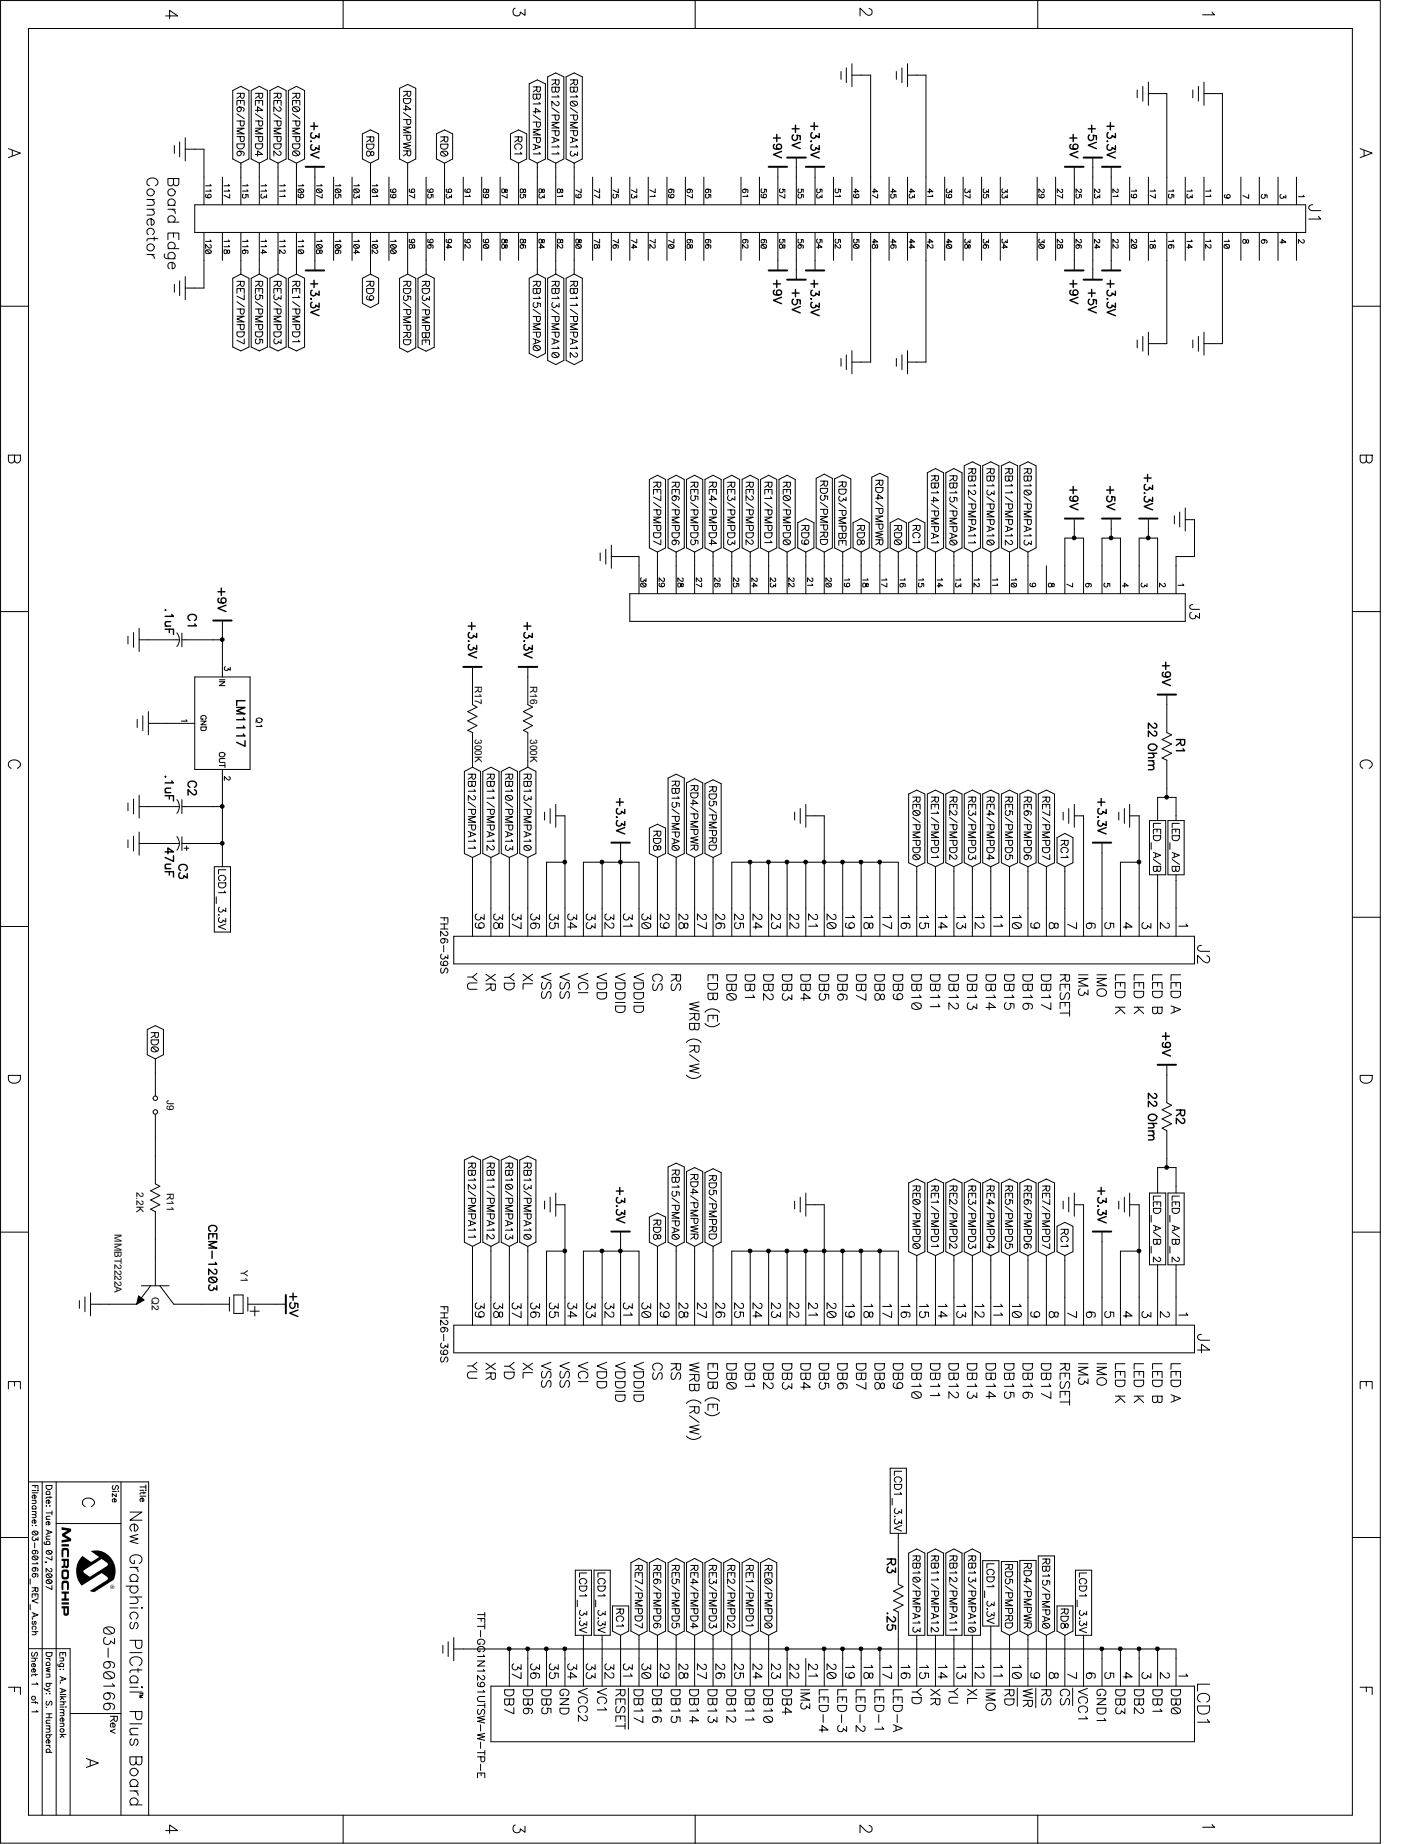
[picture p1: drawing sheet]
<svg xmlns="http://www.w3.org/2000/svg" width="216mm" height="279mm" viewBox="0 0 216 279" stroke-linecap="round" stroke-linejoin="round" font-family="sans-serif">
<defs><g id="words">
<text font-size="8.2" x="9.3" y="231.4" transform="rotate(90 9.3 231.4)">M</text>
<g font-size="1.5">
<text x="71.9" y="103.9" transform="rotate(90 71.9 103.9)">R17</text>
<text x="80.3" y="103.9" transform="rotate(90 80.3 103.9)">R16</text>
<text x="71.9" y="112" transform="rotate(90 71.9 112)">300K</text>
<text x="80.3" y="112" transform="rotate(90 80.3 112)">300K</text>
<text x="25.3" y="166.6" transform="rotate(90 25.3 166.6)">J9</text>
<text x="20.7" y="180.6" transform="rotate(90 20.7 180.6)">2.2K</text>
<text x="25.3" y="180.8" transform="rotate(90 25.3 180.8)">R11</text>
<text x="17.4" y="187" transform="rotate(90 17.4 187)">MMBT2222A</text>
<text x="23" y="196.6" transform="rotate(90 23 196.6)">Q2</text>
<text x="36.5" y="192.4" transform="rotate(90 36.5 192.4)">Y1</text>
</g>
</g></defs>
<g fill="none" stroke="#000" stroke-width=".15">
<path d="M.1 .1h209v279.2h-209zM4.3 4.3h200.6v270.7h-200.6zM25.1 2.4h1.8l-1.2-.8v1.2M35.3 13.7l1.2-.6 1.2 .6v10.4l-1.2 .6-1.2-.6zM35.9 14.1h1.1v.5l-.1 .3h-.2l-.2-.1-.1-.7M35.9 16v-.8h1.1v.8M35.9 18.3h1.1v.5l-.1 .3h-.4l-.1-.8M35.9 19.4h1.1l-1.1 .5 1.1 .4h-1.1M35.9 17.2l1.1 .8M36.2 16.2a.34 .34 0 0 1 .4 .4 .34 .34 0 0 1-.5 .3 .34 .34 0 0 1-.2-.5 .65 .65 0 0 1 1.1 .2l-.2 .2M36.4 15.2v.5M36.4 14.5l-.5 .4"/>
<path d="M38.1 13.7l1.2-.6 1.2 .6v10.4l-1.2 .6-1.2-.6zM38.7 14.1h1.1v.5l-.1 .3h-.2l-.2-.1-.1-.7M38.7 16v-.8h1.1v.8M38.7 16.7h1.1l-.8-.5v.8M38.7 18.3h1.1v.5l-.1 .3h-.4l-.1-.8M38.7 19.4h1.1l-1.1 .5 1.1 .4h-1.1M38.7 17.2l1.1 .8M39.2 15.2v.5M39.2 14.5l-.5 .4M40.9 13.7l1.2-.6 1.2 .6v10.4l-1.2 .6-1.2-.6zM41.5 14.1h1.1v.5l-.1 .3h-.3l-.1-.1-.1-.7M41.5 16v-.8h1.1v.8"/>
<path d="M41.5 18.3h1.1v.5l-.1 .3h-.4l-.1-.8M41.5 19.4h1.1l-1.1 .5 1.1 .4h-1.1M41.5 17.2l1.1 .8M42 15.2v.5M42 14.5l-.5 .4M42.3 16.2l.3 .2v.2l-.2 .2-.4-.1-.5-.5v.7M43.7 13.7l1.2-.6 1.2 .6v10.4l-1.2 .6-1.2-.6zM44.3 14.1h1.1v.5l-.1 .3h-.2l-.2-.1v-.7M44.3 16v-.8h1.1v.8M44.3 18.3h1.1v.5l-.1 .3h-.4l-.1-.8M44.3 19.4h1.1l-1.1 .5 1.1 .4h-1.1M44.3 17.2l1.1 .8"/>
<path d="M44.5 16.2h.7a.34 .34 0 0 1 .2 .3 .34 .34 0 0 1-.2 .3 .63 .63 0 0 1-.9-.2zM44.5 16.2l.7 .6M44.9 15.2v.5M44.9 14.5l-.6 .4M52 .1v4.2M60.5 13.4l1.3-.6 1.2 .6v10.7l-1.2 .6-1.3-.6zM61.1 13.8h1.1v.6l-.1 .2h-.2l-.2-.1v-.7M61.1 14.9h1.1v.4a.58 .58 0 0 1-.5 .4 .58 .58 0 0 1-.6-.4zM61.1 16.6h1.1l-.7-.6v.8M61.1 18.1h1.1v.5l-.1 .2h-.4l-.1-.7M61.1 19.3h1.1l-1.1 .4 1.1 .4h-1.1M61.1 17.1l1.1 .7"/>
<path d="M61.7 14.2l-.6 .4M78.1 1.2a.61 .61 0 0 0-.3 1 .61 .61 0 0 0 1-.1v-.3l.7 .5v-.9M80.2 12.7l1.2-.6 1.2 .6v11.4l-1.2 .6-1.2-.6zM80.8 13.2h1.1v.5l-.2 .2h-.2l-.1-.1-.1-.6M80.8 14.3h1.1v.5l-.2 .2h-.3l-.1-.2-.1 .2h-.3l-.1-.2zM80.8 16.9h1.1l-.8-.5v.8M80.8 18.5h1.1v.5l-.2 .2h-.3l-.1-.7M80.8 19.6h1.1l-1.1 .4 1.1 .4h-1.1M80.8 17.4l1.1 .8M81.3 14.3v.5M81.3 13.5l-.5 .4M81.7 15.5l.2 .2h-1.1"/>
<path d="M83 11.6l1.2-.6 1.2 .6v12.5l-1.2 .6-1.2-.6zM83.6 12.1h1.1v.5l-.1 .2-.2 .1-.2-.2v-.6M83.6 13.2h1.1v.5l-.2 .3-.2-.1-.1-.2-.1 .2-.3 .1-.2-.3zM83.6 17.4h1.1v.5l-.1 .3h-.4l-.1-.8M83.6 18.5h1.1l-1.1 .5 1.1 .4h-1.1M83.6 19.8h1.1v.5l-.1 .2h-.4l-.1-.7M83.6 16.3l1.1 .8M84.2 13.2v.5M84.2 12.5l-.6 .4M84.4 15.4l.3 .2v.2l-.2 .2-.4-.1-.5-.6v.8M84.5 14.4l.2 .3h-1.1M85.8 11.6l1.2-.6 1.2 .6v12.5l-1.2 .6-1.2-.6z"/>
<path d="M86.4 12.1h1.1v.5l-.1 .2-.2 .1-.2-.2v-.6M86.4 13.2h1.1v.5l-.2 .3-.2-.1-.1-.2-.1 .2-.3 .1-.2-.3zM86.4 17.4h1.1v.5l-.1 .3h-.4l-.1-.8M86.4 18.5h1.1l-1.1 .5 1.1 .4h-1.1M86.4 19.8h1.1v.5l-.1 .2h-.4l-.1-.7M86.4 16.3l1.1 .8M86.4 15.5l.2-.1h.7a.34 .34 0 0 1 .2 .3 .34 .34 0 0 1-.2 .3 .63 .63 0 0 1-.9-.3zM86.6 15.4l.7 .6M87 13.2v.5M87 12.5l-.6 .4M87.3 14.4l.2 .3h-1.1M105.3 .1v4.2"/>
<path d="M127.4 10.8v1.2M128.2 10.3v2.2M129.1 11.4h2.8v19.6M129.1 9.7v3.4M131.7 1.3l.3 .2 .1 .2-.1 .5a.56 .56 0 0 1-.9-.1l-.8-.9v1.2M135.8 10.8v1.2M136.7 10.3v2.2M137.5 11.4h2.8v19.6M137.5 9.7v3.4M157.2 .1v4.2M172.3 13.6v1.2M173.1 13.1v2.2"/>
<path d="M174 14.2h2.8v16.8M174 12.4v3.6M180.7 13.6v1.2M181.6 13.1v2.2M182.4 14.2h2.8v16.8M182.4 12.4v3.6M183.6 1.8l.4 .4h-1.8M1.3 22.5l1.8 .7-1.8 .7M1.9 22.8v.8M22.3 31.7h1.1M22.3 30.2h1.1M22.3 38.6h1.1"/>
<path d="M22.5 35.6a.54 .54 0 0 1-.1-.8 .54 .54 0 0 1 .8 0 .54 .54 0 0 1-.1 .8M22.6 28.2a.61 .61 0 0 1-.3-.8 .61 .61 0 0 1 .6-.4 .67 .67 0 0 1 .9 .2 .67 .67 0 0 1-.3 1M22.9 33.1v1a.52 .52 0 0 0 .4-.7 .52 .52 0 0 0-.8-.2 .56 .56 0 0 0 0 .9M22.9 38.6a.57 .57 0 0 1 .5 .6M23 30.2l.4 .4-.1 .4-1 .1M23 31.7l.4 .4-.1 .4-1 .1M23.4 35.9v.5M23.9 36.2h-1.3h-.3v.3M25 38.5a.44 .44 0 0 0 .1 .6l1.4 .1M25.4 27.1h1.7l-.1 .9-.4 .2-.2-.2-.1-.2a.46 .46 0 0 1-.3 .4 .46 .46 0 0 1-.5-.2zM25.4 36.3v-1h1.7v1M25.4 31.1h1.1"/>
<path d="M25.4 31.7h1.1M25.4 33.7h1.7M25.4 37.7h1.7M25.7 31.1a.54 .54 0 0 1-.1-.8 .54 .54 0 0 1 .8 0 .54 .54 0 0 1-.1 .8M25.7 33.7a.54 .54 0 0 1-.1-.8 .54 .54 0 0 1 .8 0 .54 .54 0 0 1-.1 .8M25.7 37.7a.54 .54 0 0 1-.1-.8 .54 .54 0 0 1 .8 0 .54 .54 0 0 1-.1 .8M25.7 39.2a.54 .54 0 0 1-.1-.8 .54 .54 0 0 1 .8 0 .54 .54 0 0 1-.1 .8M26.1 31.7a.57 .57 0 0 1 .4 .6M26.1 39.8v.9a.52 .52 0 0 0 .4-.7 .52 .52 0 0 0-.8-.2 .56 .56 0 0 0 0 .9M26.3 27.1v.7M26.3 35.3v.6M26.4 22.1v1.1"/>
<path d="M27.2 21.5v2.2M28.1 22.6h2.8v8.4M28.1 20.9v3.5M29.5 31h168.3v4.2h-168.3zM30.9 35.2v8.4h-2.8M31.2 38l.3-.2a.38 .38 0 0 1 .5 .4 .57 .57 0 0 1-.8 .1zM31.2 29.5v.3l.3 .2 .4-.1a.28 .28 0 0 0 0-.4 .28 .28 0 0 0-.4 .1 .28 .28 0 0 0 .2 .4M31.3 37.9l.5 .5M31.8 37.1l.2 .2-.2 .3-.3-.1-.3-.5v.6M31.8 27.9l.2 .3h-.8M31.8 28.7l.2 .3h-.8M31.8 36.4l.2 .2h-.8"/>
<path d="M33.7 26.8v4.2M33.7 35.2v4.3M34 37.9h.3l.2 .5h.3v-.5h-.2l-.3 .5h-.3zM34.6 27.9l.2 .3h-.8M34.6 28.7l.2 .3h-.8M34.6 36.4l.2 .2h-.8M34.6 37.2l.2 .2h-.8M34.8 29.4v.6l-.8-.4M35.9 20.7h1.1v.5l-.1 .2h-.4l-.1-.7M35.9 21.8h1.1v.4a.58 .58 0 0 1-.6 .4 .58 .58 0 0 1-.5-.4zM36.2 22.9a.34 .34 0 0 1 .4 .4 .34 .34 0 0 1-.5 .3 .34 .34 0 0 1-.2-.5 .65 .65 0 0 1 1.1 .2l-.2 .2M36.5 24.7v6.3"/>
<path d="M36.5 35.2v6.3M36.9 29.4l-.2 .1v.4a.32 .32 0 0 0 .5 0 .32 .32 0 0 0 0-.4h.4v.4M37 37.9a.28 .28 0 0 1 .2 .4 .28 .28 0 0 1-.5 0v-.3a.44 .44 0 0 1 .6-.2 .44 .44 0 0 1 .2 .6M37.4 27.9l.2 .3h-.9M37.4 28.7l.2 .3h-.9M37.4 36.4l.2 .2h-.9M37.4 37.2l.2 .2h-.9M38.7 20.7h1.1v.5l-.1 .2h-.4l-.1-.7M38.7 21.8h1.1v.4a.58 .58 0 0 1-.6 .4 .58 .58 0 0 1-.5-.4zM38.7 23.4h1.1l-.8-.5v.8M39.3 24.7v6.3M39.3 35.2v6.3"/>
<path d="M39.5 38.3h.9l-.6-.5v.7M39.7 29.4l-.2 .1v.4l.3 .1 .2-.1v-.2l.4 .3v-.5M40.2 27.9l.2 .3h-.9M40.2 28.7l.2 .3h-.9M40.2 36.4l.2 .2h-.9M40.2 37.2l.2 .2h-.9M41.5 20.7h1.1v.5l-.1 .2h-.4l-.1-.7M41.5 21.8h1.1v.4a.58 .58 0 0 1-.6 .4 .58 .58 0 0 1-.5-.4zM42.1 24.7v6.3M42.1 35.2v6.3M42.3 22.9l.3 .2v.2l-.2 .2-.4-.1-.5-.5v.7M43 37.9l.2 .2-.1 .3-.3-.1-.4-.5v.6"/>
<path d="M43.1 27.9l.1 .3h-.8M43.1 28.7l.1 .3h-.8M43.1 29.5l.1 .3h-.8M43.1 36.4l.1 .2h-.8M43.1 37.2l.1 .2h-.8M44.3 20.7h1.1v.5l-.1 .2h-.4l-.1-.7M44.3 21.8h1.1v.4a.58 .58 0 0 1-.5 .4 .58 .58 0 0 1-.6-.4zM44.5 22.9h.7a.34 .34 0 0 1 .2 .3 .34 .34 0 0 1-.2 .3 .63 .63 0 0 1-.9-.2zM44.5 22.9l.7 .6M44.9 24.7v6.3M44.9 35.2v6.3M45.2 28.7l.3-.1a.38 .38 0 0 1 .5 .4 .57 .57 0 0 1-.8 .1z"/>
<path d="M45.2 38l.3-.2a.38 .38 0 0 1 .5 .4 .57 .57 0 0 1-.8 .1zM45.3 29.5l-.1 .3 .3 .2 .4-.1a.28 .28 0 0 0 0-.4 .28 .28 0 0 0-.4 .1 .28 .28 0 0 0 .2 .4M45.3 28.7l.5 .5M45.3 37.9l.5 .5M45.8 27.9l.2 .3h-.8M45.8 36.4l.2 .2h-.8M45.8 37.2l.2 .2h-.8M47.7 25.4v5.6M47.7 35.2v5.7M48 28.7l.3-.1a.38 .38 0 0 1 .5 .4 .57 .57 0 0 1-.8 .1zM48 37.2l.3-.2a.38 .38 0 0 1 .5 .4 .57 .57 0 0 1-.8 .1zM48 37.9h.3l.2 .5h.3v-.5h-.2l-.3 .5h-.3z"/>
<path d="M48.1 28.7l.5 .5M48.1 37.1l.5 .5M48.6 27.9l.2 .3h-.8M48.6 36.4l.2 .2h-.8M48.8 29.4v.6l-.8-.4M50.5 26.8v4.2M50.5 35.2v4.3M50.8 28.7l.3-.1a.38 .38 0 0 1 .5 .4 .57 .57 0 0 1-.8 .1zM50.8 37.2l.3-.2a.38 .38 0 0 1 .5 .4 .57 .57 0 0 1-.8 .1zM50.9 29.4l-.1 .1v.4a.32 .32 0 0 0 .5 0 .32 .32 0 0 0 0-.4h.3v.4M50.9 28.7l.6 .5M50.9 37.1l.6 .5"/>
<path d="M51.1 37.9a.28 .28 0 0 1 .2 .4 .28 .28 0 0 1-.5 0v-.3a.44 .44 0 0 1 .5-.2 .44 .44 0 0 1 .3 .6h-.1M51.5 27.9l.1 .3h-.8M51.5 36.4l.1 .2h-.8M53.3 26.8v4.2M53.3 35.2v4.3M53.6 28.7l.3-.1a.38 .38 0 0 1 .5 .4 .57 .57 0 0 1-.8 .1zM53.6 37.2l.3-.2a.38 .38 0 0 1 .5 .4 .57 .57 0 0 1-.8 .1zM53.6 38.3h.8l-.6-.5v.7M53.7 29.4l-.1 .1v.4l.2 .1 .3-.1v-.2l.3 .3v-.5M53.7 28.7l.6 .5M53.7 37.1l.6 .5M54.3 27.9l.1 .3h-.8"/>
<path d="M54.3 36.4l.1 .2h-.8M54.9 20.3l1.2-.6 1.3 .6v3.8l-1.3 .6-1.2-.6zM55.5 20.7h1.1v.6l-.1 .2h-.2l-.2-.1v-.7M55.5 21.8h1.1v.4a.58 .58 0 0 1-.5 .4 .58 .58 0 0 1-.6-.4zM55.6 22.9h.1a.58 .58 0 0 1 .6 .6h.3a.38 .38 0 0 0-.1-.6l-.2 .1-.2 .3a.3 .3 0 0 1-.2 .3 .3 .3 0 0 1-.3-.1zM56.1 21.1l-.6 .4M56.1 24.7v6.3M56.1 35.2v6.3M56.4 28.7l.3-.1a.38 .38 0 0 1 .5 .4 .57 .57 0 0 1-.8 .1zM56.4 37.2l.3-.2a.38 .38 0 0 1 .5 .4 .57 .57 0 0 1-.8 .1zM56.5 28.7l.6 .5M56.5 37.1l.6 .5"/>
<path d="M57 37.9l.2 .2-.1 .3-.3-.1-.4-.5v.6M57.1 27.9l.1 .3h-.8M57.1 29.5l.1 .3h-.8M57.1 36.4l.1 .2h-.8M58.9 26.8v4.2M58.9 35.2v4.3M59.2 37.2l.3-.2a.38 .38 0 0 1 .5 .4 .57 .57 0 0 1-.8 .1zM59.2 38l.3-.2a.38 .38 0 0 1 .5 .4 .57 .57 0 0 1-.8 .1zM59.3 28.7l-.1 .3 .3 .2 .4-.1 .1-.4a.28 .28 0 0 0-.5 .1 .28 .28 0 0 0 .2 .4M59.3 29.5l-.1 .3 .3 .2 .4-.1 .1-.4a.28 .28 0 0 0-.5 .1 .28 .28 0 0 0 .2 .4M59.3 37.1l.6 .5M59.3 37.9l.6 .5"/>
<path d="M59.9 36.4l.1 .2h-.8M61.1 20.5h1.1v.5l-.1 .2h-.4l-.1-.7M61.1 22.9h1.1v.5l-.1 .2h-.2l-.2-.1v-.6M61.7 23.2l-.6 .4M61.8 24.7v6.3M61.8 35.2v6.3M62 37.1h.4l.2 .4h.2v-.4h-.1l-.3 .5h-.3zM62.1 28.7l-.1 .3 .4 .2 .3-.1 .1-.4a.28 .28 0 0 0-.4 .1 .28 .28 0 0 0 .2 .4M62.1 36.3l-.1 .4 .4 .1 .3-.1 .1-.3a.28 .28 0 0 0-.4 0 .28 .28 0 0 0 .2 .4M62.2 21.5l-1.1 .3 1.1 .3-1.1 .3 1.1 .2M62.8 29.4v.6l-.8-.4M64.6 26.8v4.2"/>
<path d="M64.6 35.2v6.3M64.9 28.7l-.1 .3 .4 .2 .3-.1 .1-.4a.28 .28 0 0 0-.5 .1 .28 .28 0 0 0 .3 .4M64.9 36.3l-.1 .4 .4 .1 .3-.1 .1-.3a.28 .28 0 0 0-.5 0 .28 .28 0 0 0 .3 .4M64.9 29.4l-.1 .1v.4a.32 .32 0 0 0 .5 0 .32 .32 0 0 0 0-.4h.3v.4M65.1 37.1a.28 .28 0 0 1 .2 .4 .28 .28 0 0 1-.5 0l.1-.4h.4l.3 .1-.1 .4M66.1 20.3l1.3-.6 1.2 .6v3.8l-1.2 .6-1.3-.6zM66.8 20.7h1.1v.6l-.2 .2h-.2l-.1-.1-.1-.7M66.8 21.8h1.1v.4a.58 .58 0 0 1-.6 .4 .58 .58 0 0 1-.5-.4zM66.9 22.9h.7a.34 .34 0 0 1 .3 .4 .34 .34 0 0 1-.3 .3 .63 .63 0 0 1-.8-.3zM66.9 22.9l.7 .7M67.3 21.1l-.5 .4M67.4 24.7v6.3"/>
<path d="M67.4 35.2v4.3M67.6 37.5h.8l-.5-.5v.7M67.7 28.7l-.1 .3 .3 .2 .4-.1 .1-.4a.28 .28 0 0 0-.5 .1 .28 .28 0 0 0 .3 .4M67.7 36.3l-.1 .4 .3 .1 .4-.1 .1-.3a.28 .28 0 0 0-.5 0 .28 .28 0 0 0 .3 .4M67.7 29.4l-.1 .1v.4l.2 .1h.2l.1-.3 .3 .3v-.5M70.2 26.8v4.2M70.2 35.2v4.3M70.5 28.7l-.1 .3 .4 .2 .4-.1v-.4a.28 .28 0 0 0-.4 .1 .28 .28 0 0 0 .2 .4M70.5 36.3l-.1 .4 .4 .1 .4-.1v-.3a.28 .28 0 0 0-.4 0 .28 .28 0 0 0 .2 .4M71.1 37.1l.1 .1v.3l-.1 .1-.3-.1-.4-.5v.6M71.1 29.5l.1 .3h-.8M73 26.8v4.2"/>
<path d="M73 35.2v4.3M73.2 28.7h.4l.2 .4h.2v-.4h-.1l-.3 .5h-.3zM73.2 37.2l.4-.2 .3 .1 .1 .1v.3l-.3 .1h-.3l-.2-.1zM73.3 29.5l-.1 .3 .4 .2 .4-.1v-.4a.28 .28 0 0 0-.4 .1 .28 .28 0 0 0 .2 .4M73.3 36.3l-.1 .4 .4 .1 .4-.1v-.3a.28 .28 0 0 0-.4 0 .28 .28 0 0 0 .2 .4M73.4 37.1l.5 .5M75.8 26.8v4.2M75.8 35.2v4.3M76 28.7h.4l.2 .4h.2v-.4h-.1l-.3 .5h-.3zM76 36.3h.4l.2 .4h.2v-.4h-.1l-.3 .5h-.3zM76 37.1h.4l.2 .4h.2v-.4h-.1l-.3 .5h-.3zM76.8 29.4v.6l-.8-.4"/>
<path d="M77.3 20.3l1.3-.6 1.2 .6v3.8l-1.2 .6-1.3-.6zM78 20.7h1.1v.6l-.1 .2h-.3l-.1-.1-.1-.7M78.2 22.6a.42 .42 0 0 1-.2-.4 .42 .42 0 0 1 .4-.4h.3a.41 .41 0 0 1 .4 .3 .41 .41 0 0 1-.3 .5M78.5 21.1l-.5 .4M78.6 24.7v6.3M78.6 35.2v4.3M78.8 28.7h.4l.2 .4h.2v-.4h-.1l-.3 .5h-.3zM78.8 36.3h.4l.2 .4h.2v-.4h-.1l-.3 .5h-.3zM78.9 23.1l.2 .2h-1.1M79 29.4l-.2 .1v.4a.32 .32 0 0 0 .5 0 .32 .32 0 0 0 0-.4h.3v.4M79.1 37.1a.28 .28 0 0 1 .2 .4 .28 .28 0 0 1-.5 0l.1-.4h.4l.3 .1-.1 .4M80.8 20.9h1.1v.5l-.2 .2h-.3l-.1-.7"/>
<path d="M80.8 21.8l1.1 .5-1.1 .4M81.1 22v.5M81.4 24.7v6.3M81.4 35.2v6.3M81.7 23.1l.2 .2h-1.1M81.7 28.7h.3l.2 .4h.3v-.4h-.2l-.3 .5h-.3zM81.7 36.3h.3l.2 .4h.3v-.4h-.2l-.3 .5h-.3zM81.7 37.5h.8l-.6-.5v.7M81.8 29.4l-.1 .1v.4l.2 .1h.2l.1-.3 .3 .3v-.5M83.6 20.8l1.1 .4-1.1 .4M83.9 20.9v.6M84.2 24.7v6.3"/>
<path d="M84.2 35.2v6.3M84.5 28.7h.3l.2 .4h.3v-.4h-.2l-.3 .5h-.3zM84.5 36.3h.3l.2 .4h.3v-.4h-.2l-.3 .5h-.3zM84.5 22l.2 .3h-1.1M84.5 23.1l.2 .2h-1.1M85.1 37.1l.2 .1v.3l-.2 .1-.3-.1-.3-.5v.6M85.1 29.5l.2 .3h-.8M86.4 20.8l1.1 .4-1.1 .4M86.6 22.9a.37 .37 0 0 0-.1 .6 .37 .37 0 0 0 .6-.2l.4 .3v-.6M86.7 20.9v.6M87 24.7v6.3M87 35.2v6.3"/>
<path d="M87.2 36.3h.4l.2 .4h.3v-.4h-.2l-.3 .5h-.3zM87.2 37.2l.4-.2 .3 .1 .2 .1v.3l-.4 .1h-.3l-.2-.1zM87.3 22l.2 .3h-1.1M87.3 29.5l-.1 .3 .4 .2 .4-.1 .1-.4a.28 .28 0 0 0-.5 .1 .28 .28 0 0 0 .2 .4M87.4 37.1l.5 .5M88.1 28.6v.6l-.9-.4M89.8 26.8v4.2M89.8 35.2v4.3M90 37.1h.4l.2 .4h.2v-.4h-.1l-.3 .5h-.3zM90.8 28.6v.6l-.8-.4M90.8 29.4v.6l-.8-.4M90.8 36.2v.6l-.8-.4"/>
<path d="M92.6 26.8v4.2M92.6 35.2v4.3M93 29.4l-.1 .1v.4a.32 .32 0 0 0 .4 0 .32 .32 0 0 0 0-.4h.4v.4M93.1 37.1a.28 .28 0 0 1 .2 .4 .28 .28 0 0 1-.4 0l.1-.4h.3l.4 .1-.1 .4M93.7 28.6v.6l-.8-.4M93.7 36.2v.6l-.8-.4M95.4 26.8v4.2M95.4 35.2v4.3M95.7 37.5h.8l-.6-.5v.7M95.8 29.4l-.1 .1v.4l.2 .1 .2-.1 .1-.2 .3 .3v-.5M96.5 28.6v.6l-.8-.4M96.5 36.2v.6l-.8-.4"/>
<path d="M98.2 26.8v4.2M98.2 35.2v4.3M99.1 37.1l.2 .1v.3l-.2 .1-.3-.1-.3-.5v.6M99.1 29.5l.2 .3h-.8M99.3 28.6v.6l-.8-.4M99.3 36.2v.6l-.8-.4M101 26.8v4.2M101 35.2v4.3M101.3 37.2l.3-.2 .4 .1 .1 .1v.3l-.3 .1h-.4l-.1-.1zM101.4 29.5l-.1 .3 .3 .2 .4-.1 .1-.4a.28 .28 0 0 0-.5 .1 .28 .28 0 0 0 .3 .4M101.4 37.1l.6 .5M101.6 28.7a.28 .28 0 0 1 .2 .4 .28 .28 0 0 1-.5 0l.1-.4h.4l.3 .1-.1 .4"/>
<path d="M102.1 36.2v.6l-.8-.4M103.8 26.8v4.2M103.8 35.2v4.3M104.1 37.1h.3l.2 .4h.3v-.4h-.2l-.3 .5h-.3zM104.4 28.7a.28 .28 0 0 1 .2 .4 .28 .28 0 0 1-.5 0l.1-.4h.4l.3 .1-.1 .4M104.4 36.3a.28 .28 0 0 1 .2 .4 .28 .28 0 0 1-.5 0l.1-.4h.4l.3 .1-.1 .4M104.9 29.4v.6l-.8-.4M106.6 26.8v4.2M106.6 35.2v4.3M107 29.4l-.1 .1v.4a.32 .32 0 0 0 .5 0 .32 .32 0 0 0 0-.4h.3v.4M107.1 28.7a.28 .28 0 0 1 .3 .4 .28 .28 0 0 1-.5 0l.1-.4h.4l.3 .1-.1 .4M107.1 36.3a.28 .28 0 0 1 .3 .4 .28 .28 0 0 1-.5 0l.1-.4h.4l.3 .1-.1 .4"/>
<path d="M107.1 37.1a.28 .28 0 0 1 .3 .4 .28 .28 0 0 1-.5 0l.1-.4h.4l.3 .1-.1 .4M112.3 26.8v4.2M112.3 35.2v4.3M112.8 28.7a.28 .28 0 0 1 .2 .4 .28 .28 0 0 1-.5 0l.1-.4h.4l.3 .1-.1 .4M112.8 36.3a.28 .28 0 0 1 .2 .4 .28 .28 0 0 1-.5 0l.1-.4h.4l.3 .1-.1 .4M113.2 37.1l.1 .1v.3l-.1 .1-.3-.1-.4-.5v.6M113.2 29.5l.1 .3h-.8M115.1 26.8v4.2M115.1 35.2v4.3M115.3 37.2l.4-.2 .3 .1 .1 .1v.3l-.3 .1h-.4l-.1-.1zM115.4 29.5l-.1 .3 .4 .2 .3-.1 .1-.4a.28 .28 0 0 0-.4 .1 .28 .28 0 0 0 .2 .4M115.4 28.6l-.1 .1v.4a.32 .32 0 0 0 .5 0 .32 .32 0 0 0 0-.4h.3v.4"/>
<path d="M115.4 37.1l.6 .5M115.6 36.3a.28 .28 0 0 1 .2 .4 .28 .28 0 0 1-.5 0l.1-.4h.4l.3 .1-.1 .4M117.9 25.4v5.6M117.9 35.2v5.7M118.1 37.1h.3l.3 .4h.2v-.4h-.2l-.3 .5h-.2zM118.2 28.6l-.1 .1v.4a.32 .32 0 0 0 .5 0 .32 .32 0 0 0 0-.4h.3v.4M118.2 36.2l-.1 .1v.4a.32 .32 0 0 0 .5 .1 .32 .32 0 0 0 0-.5h.3v.4M118.9 29.4v.6l-.8-.4M120.6 24v7M120.6 35.2v7M121 28.6l-.1 .1v.4a.32 .32 0 0 0 .5 0 .32 .32 0 0 0 0-.4h.3v.4M121 29.4l-.1 .1v.4a.32 .32 0 0 0 .5 0 .32 .32 0 0 0 0-.4h.3v.4"/>
<path d="M121 36.2l-.1 .1v.4a.32 .32 0 0 0 .5 .1 .32 .32 0 0 0 0-.5h.3v.4M121.2 37.1a.28 .28 0 0 1 .2 .4 .28 .28 0 0 1-.5 0l.1-.4h.4l.3 .1-.1 .4M123.5 25.4v5.6M123.5 35.2v5.7M123.7 37.5h.8l-.5-.5v.7M123.9 28.6l-.2 .1v.4a.32 .32 0 0 0 .5 0 .32 .32 0 0 0 0-.4h.3v.4M123.9 29.4l-.2 .1v.4l.3 .1h.2v-.3l.3 .3v-.5M123.9 36.2l-.2 .1v.4a.32 .32 0 0 0 .5 .1 .32 .32 0 0 0 0-.5h.3v.4M126.3 26.8v4.2M126.3 35.2v4.3M126.7 28.6l-.2 .1v.4a.32 .32 0 0 0 .5 0 .32 .32 0 0 0 0-.4h.3v.4M126.7 36.2l-.2 .1v.4a.32 .32 0 0 0 .5 .1 .32 .32 0 0 0 0-.5h.3v.4"/>
<path d="M127.2 37.1l.1 .1v.3l-.1 .1-.3-.1-.4-.5v.6M127.2 29.5l.1 .3h-.8M129.1 26.8v4.2M129.1 35.2v4.3M129.3 29h.8l-.5-.4v.7M129.3 37.2l.4-.2 .3 .1 .1 .1v.3l-.3 .1h-.3l-.2-.1zM129.4 29.5l-.1 .3 .4 .2 .3-.1 .1-.4a.28 .28 0 0 0-.4 .1 .28 .28 0 0 0 .2 .4M129.5 36.2l-.2 .1v.4a.32 .32 0 0 0 .5 .1 .32 .32 0 0 0 0-.5h.3v.4M129.5 37.1l.5 .5M131.9 35.2v19.7h-2.8M132.2 29h.8l-.6-.4v.7M132.2 36.7h.8l-.6-.5v.7"/>
<path d="M132.2 37.1h.3l.2 .4h.3v-.4h-.2l-.3 .5h-.3zM133 29.4v.6l-.8-.4M134.7 26.8v4.2M134.7 35.2v4.3M135 29h.8l-.6-.4v.7M135 36.7h.8l-.6-.5v.7M135.1 29.4l-.1 .1v.4a.32 .32 0 0 0 .4 0 .32 .32 0 0 0 0-.4h.4v.4M135.2 37.1a.28 .28 0 0 1 .2 .4 .28 .28 0 0 1-.4 0v-.4h.4l.4 .1-.1 .4M137.5 26.8v4.2M137.5 35.2v4.3M137.8 29h.8l-.6-.4v.7M137.8 36.7h.8l-.6-.5v.7"/>
<path d="M137.8 37.5h.8l-.6-.5v.7M137.9 29.4l-.1 .1v.4l.2 .1h.2l.1-.3 .3 .3v-.5M140.3 35.2v19.7h-2.8M140.5 29h.9l-.6-.4v.7M140.5 36.7h.9l-.6-.5v.7M141.2 37.1l.2 .1v.3l-.2 .1-.3-.1-.4-.5v.6M141.2 29.5l.2 .3h-.9M143.1 26.8v4.2M143.1 35.2v4.3M143.4 36.7h.8l-.6-.5v.7M143.4 37.2l.3-.2 .4 .1 .1 .1v.3l-.4 .1h-.3l-.1-.1zM143.5 29.5l-.1 .3 .3 .2 .4-.1 .1-.4a.28 .28 0 0 0-.5 .1 .28 .28 0 0 0 .2 .4"/>
<path d="M143.5 28.6l-.1 .1v.4l.2 .1h.2l.1-.3 .3 .3v-.5M143.5 37.1l.6 .5M145.9 26.8v4.2M145.9 35.2v4.3M146.2 37.1h.3l.2 .4h.3v-.4h-.2l-.3 .5h-.3zM146.3 28.6l-.1 .1v.4l.2 .1 .2-.1 .1-.2 .3 .3v-.5M146.3 36.2l-.1 .1v.4l.2 .1 .2-.1 .1-.2 .3 .3v-.5M147 29.4v.6l-.8-.4M148.7 26.8v4.2M148.7 35.2v4.3M149.1 28.6l-.1 .1v.4l.2 .1h.2l.1-.3 .3 .3v-.5M149.1 29.4l-.1 .1v.4a.32 .32 0 0 0 .4 0 .32 .32 0 0 0 0-.4h.4v.4"/>
<path d="M149.1 36.2l-.1 .1v.4l.2 .1h.2l.1-.3 .3 .3v-.5M149.2 37.1a.28 .28 0 0 1 .2 .4 .28 .28 0 0 1-.4 0l.1-.4h.3l.4 .1-.1 .4M151.6 26.8v4.2M151.6 35.2v4.3M151.8 37.5h.8l-.5-.5v.7M151.9 28.6l-.1 .1v.4l.2 .1h.2l.1-.3 .3 .3v-.5M151.9 29.4l-.1 .1v.4l.2 .1h.2l.1-.3 .3 .3v-.5M151.9 36.2l-.1 .1v.4l.2 .1h.2l.1-.3 .3 .3v-.5M157.1 26.8v4.2M157.1 35.2v4.3M157.4 37.2l.3-.2 .4 .1 .1 .1v.3l-.3 .1h-.4l-.1-.1zM157.5 29.5l-.1 .3 .3 .2 .4-.1 .1-.4a.28 .28 0 0 0-.5 .1 .28 .28 0 0 0 .2 .4"/>
<path d="M157.5 36.2l-.1 .1v.4l.2 .1h.2l.1-.3 .3 .3v-.5M157.5 37.1l.6 .5M158 28.7h.2v.4l-.1 .1-.3-.2-.4-.4v.6M159.9 26.8v4.2M159.9 35.2v4.3M160.2 37.1h.3l.2 .4h.3v-.4h-.2l-.3 .5h-.3zM160.8 28.7h.2v.4l-.1 .1-.3-.2-.4-.4v.6M160.8 36.3l.2 .1v.3l-.1 .1-.3-.1-.4-.5v.6M161 29.4v.6l-.8-.4M162.8 25.4v5.6M162.8 35.2v5.7M163.2 29.4l-.2 .1v.4a.32 .32 0 0 0 .5 0 .32 .32 0 0 0 0-.4h.3v.4"/>
<path d="M163.3 37.1a.28 .28 0 0 1 .2 .4 .28 .28 0 0 1-.5 0l.1-.4h.4l.3 .1-.1 .4M163.7 28.7h.1v.4l-.1 .1-.3-.2-.4-.4v.6M163.7 36.3l.1 .1v.3l-.1 .1-.3-.1-.4-.5v.6M165.6 24v7M165.6 35.2v7M165.8 37.5h.8l-.5-.5v.7M165.9 29.4l-.1 .1v.4l.2 .1h.2l.1-.3 .3 .3v-.5M166.5 28.7h.1v.4l-.1 .1-.3-.2-.4-.4v.6M166.5 36.3l.1 .1v.3l-.1 .1-.3-.1-.4-.5v.6M168.4 25.4v5.6M168.4 35.2v5.7M169.2 28.7h.2v.4l-.1 .1-.3-.2-.4-.4v.6"/>
<path d="M169.2 36.3l.2 .1v.3l-.1 .1-.3-.1-.4-.5v.6M169.2 37.1l.2 .1v.3l-.1 .1-.3-.1-.4-.5v.6M169.3 29.5l.1 .3h-.8M171.2 26.8v4.2M171.2 35.2v4.3M171.4 37.2l.3-.2 .4 .1 .1 .1v.3l-.3 .1h-.4l-.1-.1zM171.5 29.5l-.1 .3 .3 .2 .4-.1 .1-.4a.28 .28 0 0 0-.5 .1 .28 .28 0 0 0 .3 .4M171.5 37.1l.6 .5M172 36.3l.2 .1v.3l-.1 .1-.3-.1-.4-.5v.6M172.1 28.7l.1 .3h-.8M174 26.8v4.2M174 35.2v4.3"/>
<path d="M174.2 37.1h.4l.2 .4h.2v-.4h-.1l-.3 .5h-.3zM174.9 28.7l.1 .3h-.8M174.9 36.4l.1 .2h-.8M175 29.4v.6l-.8-.4M176.8 35.2v16.9h-2.8M177.2 29.4l-.2 .1v.4a.32 .32 0 0 0 .5 0 .32 .32 0 0 0 0-.4h.3v.4M177.3 37.1a.28 .28 0 0 1 .2 .4 .28 .28 0 0 1-.5 0l.1-.4h.4l.3 .1v.4M177.7 28.7l.1 .3h-.8M177.7 36.4l.1 .2h-.8M179.6 26.8v4.2M179.6 35.2v4.3M179.8 37.5h.8l-.5-.5v.7"/>
<path d="M180 29.4l-.2 .1v.4l.2 .1h.3v-.3l.3 .3v-.5M180.5 28.7l.1 .3h-.8M180.5 36.4l.1 .2h-.8M182.4 26.8v4.2M182.4 35.2v4.3M183.3 37.1l.2 .1v.3l-.2 .1-.3-.1-.3-.5v.6M183.3 28.7l.2 .3h-.8M183.3 29.5l.2 .3h-.8M183.3 36.4l.2 .2h-.8M185.2 35.2v16.9h-2.8M185.5 37.2l.3-.2 .3 .1 .2 .1v.3l-.4 .1h-.3l-.1-.1zM185.6 37.1l.5 .5"/>
<path d="M185.6 29.5h-.1a.44 .44 0 0 0 .4 .6 .44 .44 0 0 0 .5-.3 .28 .28 0 0 0-.3-.3 .28 .28 0 0 0-.3 .2 .28 .28 0 0 0 .3 .3M186.1 36.4l.2 .2h-.8M188 26.8v4.2M188 35.2v4.3M188.3 36.4l.4-.1 .2 .5h.2v-.4l-.1-.1-.3 .5h-.3zM189.2 29.5v.6l-.9-.5M190.8 26.8v4.2M190.8 35.2v4.3M191.3 29.5a.31 .31 0 0 0-.2 .4 .31 .31 0 0 0 .5 .1 .31 .31 0 0 0 0-.5h.4v.5M191.4 36.3a.28 .28 0 0 1 .2 .4 .28 .28 0 0 1-.4 .1 .28 .28 0 0 1 0-.4l.2-.1a.42 .42 0 0 1 .6 .4l-.1 .1M193.6 26.8v4.2M193.6 35.2v4.3"/>
<path d="M193.9 36.7h.9l-.6-.4v.6M194.1 29.5a.3 .3 0 0 0-.1 .5 .3 .3 0 0 0 .5-.2l.3 .2v-.5M196.4 26.8v4.2M196.4 35.2v4.3M197.4 36.3l.2 .2-.2 .3-.3-.1-.4-.4v.6M197.4 29.6l.2 .2h-.9M198.9 31a.47 .47 0 0 0-.6 .5l.4 .4h1.4M199.8 32.8l.3 .4h-1.8M206.1 22.5l1.8 .7-1.8 .7M206.7 22.8v.8M.1 46.4h4.2M26.4 43.1v1.2"/>
<path d="M27.2 42.5v2.3M28.1 41.9v3.5M35.3 42.2l1.2-.7 1.2 .7v10.4l-1.2 .6-1.2-.6zM35.9 42.6h1.1v.5l-.1 .2-.2 .1-.2-.1-.1-.7M35.9 44.5v-.8h1.1v.8M35.9 46.8h1.1v.5l-.1 .2h-.4l-.1-.7M35.9 47.9h1.1l-1.1 .4 1.1 .5h-1.1M35.9 49.2h1.1v.5l-.1 .2h-.4l-.1-.7M35.9 50.3h1.1v.4a.58 .58 0 0 1-.6 .4 .58 .58 0 0 1-.5-.4zM35.9 45.7l1.1 .8M36.4 43l-.5 .4M36.4 43.7v.5"/>
<path d="M37 44.7v.7l-1.1-.5M37 51.4v.7l-1.1-.5M38.1 42.2l1.2-.7 1.2 .7v10.4l-1.2 .6-1.2-.6zM38.7 42.6h1.1v.5l-.1 .2-.2 .1-.2-.1-.1-.7M38.7 44.5v-.8h1.1v.8M38.7 46.8h1.1v.5l-.1 .2h-.4l-.1-.7M38.7 47.9h1.1l-1.1 .4 1.1 .5h-1.1M38.7 49.2h1.1v.5l-.1 .2h-.4l-.1-.7M38.7 50.3h1.1v.4a.58 .58 0 0 1-.6 .4 .58 .58 0 0 1-.5-.4zM38.7 45.7l1.1 .8M38.9 44.7a.4 .4 0 0 0-.2 .6 .4 .4 0 0 0 .6 0 .4 .4 0 0 0 0-.6l.5 .1v.5M38.9 51.4a.4 .4 0 0 0-.2 .5 .4 .4 0 0 0 .6 .1 .4 .4 0 0 0 0-.6l.5 .1v.5"/>
<path d="M39.2 43l-.5 .4M39.2 43.7v.5M40.9 42.2l1.2-.7 1.2 .7v10.4l-1.2 .6-1.2-.6zM41.5 42.6h1.1v.5l-.1 .2-.3 .1-.1-.1-.1-.7M41.5 44.5v-.8h1.1v.8M41.5 46.8h1.1v.5l-.1 .2h-.4l-.1-.7M41.5 47.9h1.1l-1.1 .4 1.1 .5h-1.1M41.5 49.2h1.1v.5l-.1 .2h-.4l-.1-.7M41.5 50.3h1.1v.4a.58 .58 0 0 1-.6 .4 .58 .58 0 0 1-.5-.4zM41.5 45.7l1.1 .8M41.7 44.7a.37 .37 0 0 0-.1 .6 .37 .37 0 0 0 .6-.3l.4 .3v-.5M41.7 51.4a.37 .37 0 0 0-.1 .6 .37 .37 0 0 0 .6-.3l.4 .3v-.5"/>
<path d="M42 43l-.5 .4M42 43.7v.5M43.7 42.2l1.2-.7 1.2 .7v10.4l-1.2 .6-1.2-.6zM44.3 42.6h1.1v.5l-.1 .2-.2 .1-.2-.1v-.7M44.3 44.5v-.8h1.1v.8M44.3 46.8h1.1v.5l-.1 .2h-.4l-.1-.7M44.3 47.9h1.1l-1.1 .4 1.1 .5h-1.1M44.3 49.2h1.1v.5l-.1 .2h-.4l-.1-.7M44.3 50.3h1.1v.4a.58 .58 0 0 1-.5 .4 .58 .58 0 0 1-.6-.4zM44.3 45.7l1.1 .8M44.9 43l-.6 .4M44.9 43.7v.5"/>
<path d="M45.2 44.8l.2 .3h-1.1M45.2 51.5l.2 .3h-1.1M54.9 42.2l1.2-.7 1.3 .7v3.8l-1.3 .6-1.2-.6zM55.5 42.6h1.1v.5l-.1 .2-.2 .1-.2-.1v-.7M55.5 43.7h1.1v.4a.58 .58 0 0 1-.5 .4 .58 .58 0 0 1-.6-.4zM55.7 44.8l-.2 .4a.61 .61 0 0 0 .6 .3 .61 .61 0 0 0 .5-.4 .35 .35 0 0 0-.3-.3 .35 .35 0 0 0-.4 .3 .35 .35 0 0 0 .4 .4M56.1 43l-.6 .4M60.5 42.2l1.3-.7 1.2 .7v10.5l-1.2 .6-1.3-.6zM61.1 42.6h1.1v.5l-.1 .2-.2 .1-.2-.1v-.7M61.1 43.7h1.1v.4a.58 .58 0 0 1-.5 .4 .58 .58 0 0 1-.6-.4zM61.1 46.9h1.1v.5l-.1 .2h-.4l-.1-.7M61.1 48h1.1l-1.1 .4 1.1 .5h-1.1"/>
<path d="M61.1 49.3h1.1v.5l-.1 .2h-.4l-.1-.7M61.1 50.4h1.1v.5l-.1 .2h-.2l-.2-.1v-.6M61.1 51.5h1.1v.4a.58 .58 0 0 1-.5 .4 .58 .58 0 0 1-.6-.4zM61.1 45.8l1.1 .8M61.3 44.8a.4 .4 0 0 0-.2 .6 .4 .4 0 0 0 .7 0 .4 .4 0 0 0-.1-.6l.5 .1v.5M61.7 43l-.6 .4M61.7 50.8l-.6 .3M63.3 42.2l1.3-.7 1.2 .7v10.4l-1.2 .6-1.3-.6zM64 42.6h1.1v.5l-.2 .2-.2 .1-.1-.1-.1-.7M64 43.7h1.1v.4a.58 .58 0 0 1-.6 .4 .58 .58 0 0 1-.5-.4zM64 46.9h1.1v.6l-.2 .2h-.3l-.1-.8M64 48h1.1l-1.1 .5 1.1 .4h-1.1"/>
<path d="M64 49.3h1.1v.5l-.2 .2h-.3l-.1-.7M64 50.4h1.1v.5l-.2 .3-.3-.1-.1-.2-.1 .2-.3 .1-.1-.3zM64 52.2v-.7h1.1v.7M64 45.8l1.1 .8M64.1 44.8a.37 .37 0 0 0-.1 .6 .37 .37 0 0 0 .6-.2l.5 .3v-.6M64.5 43l-.5 .4M64.5 50.4v.5M64.5 51.5v.4M80.2 42.2l1.2-.7 1.2 .7v11.4l-1.2 .6-1.2-.6zM80.8 42.6h1.1v.5l-.2 .2-.2 .1-.1-.1-.1-.7M80.8 43.7h1.1v.5l-.2 .3h-.3l-.1-.3-.1 .3h-.3l-.1-.3zM80.8 48h1.1v.5l-.2 .2h-.3l-.1-.7"/>
<path d="M80.8 49.1h1.1l-1.1 .4 1.1 .4h-1.1M80.8 50.3h1.1v.5l-.2 .3h-.3l-.1-.8M80.8 51.3l1.1 .4-1.1 .5M80.8 46.9l1.1 .7M80.8 52.5l.1-.1h.8a.34 .34 0 0 1 .2 .3 .34 .34 0 0 1-.2 .3 .63 .63 0 0 1-.9-.2zM80.9 45.8a.4 .4 0 0 0-.1 .6 .4 .4 0 0 0 .6 .1 .4 .4 0 0 0 0-.6l.5 .1v.5M80.9 52.4l.8 .6M81.1 51.4v.6M81.3 43l-.5 .4M81.3 43.7v.5M81.7 45l.2 .2h-1.1M83 42.2l1.2-.7 1.2 .7v12.4l-1.2 .6-1.2-.6z"/>
<path d="M83.6 42.6h1.1v.5l-.1 .2-.2 .1-.2-.1v-.7M83.6 43.7h1.1v.5l-.2 .3h-.2l-.1-.3-.1 .3h-.3l-.2-.3zM83.6 48h1.1v.5l-.1 .2h-.4l-.1-.7M83.6 49.1h1.1l-1.1 .4 1.1 .4h-1.1M83.6 50.3h1.1v.5l-.1 .3h-.4l-.1-.8M83.6 51.3l1.1 .4-1.1 .5M83.6 46.9l1.1 .7M83.8 45.8a.37 .37 0 0 0-.1 .7 .37 .37 0 0 0 .6-.3l.4 .3v-.5M83.8 53.5h.7a.34 .34 0 0 1 .2 .3 .34 .34 0 0 1-.2 .3 .63 .63 0 0 1-.9-.3zM83.8 53.5l.7 .6M83.9 51.4v.6M84.2 43l-.6 .4"/>
<path d="M84.2 43.7v.5M84.5 45l.2 .2h-1.1M84.5 52.5l.2 .3h-1.1M85.8 42.2l1.2-.7 1.2 .7v12.4l-1.2 .6-1.2-.6zM86.4 42.6h1.1v.5l-.1 .2-.2 .1-.2-.1v-.7M86.4 43.7h1.1v.5l-.2 .3h-.2l-.1-.3-.1 .3h-.3l-.2-.3zM86.4 48h1.1v.5l-.1 .2h-.4l-.1-.7M86.4 49.1h1.1l-1.1 .4 1.1 .4h-1.1M86.4 50.3h1.1v.5l-.1 .3h-.4l-.1-.8M86.4 51.3l1.1 .4-1.1 .5M86.4 46.9l1.1 .7M86.7 51.4v.6"/>
<path d="M87 43l-.6 .4M87 43.7v.5M87.2 53.5l.3 .2v.2l-.2 .2-.4-.1-.5-.6v.8M87.3 45l.2 .2h-1.1M87.3 46l.2 .3h-1.1M87.3 52.5l.2 .3h-1.1M127.4 54.3v1.2M128.2 53.8v2.2M129.1 53.1v3.5M135.8 54.3v1.2M136.7 53.8v2.2M137.5 53.1v3.5"/>
<path d="M172.3 51.5v1.2M173.1 51v2.2M174 50.3v3.5M180.7 51.5v1.2M181.6 51v2.2M182.4 50.3v3.5M204.9 46.4h4.2M1.3 69h1.8v.7a.5 .5 0 0 1-.6 .4l-.2-.1-.1-.3a.47 .47 0 0 1-.5 .5 .47 .47 0 0 1-.4-.5zM2.2 69v.7M98.4 72.6l1.2-.6 1.2 .6v10.4l-1.2 .7-1.2-.7zM99 73.1h1.1v.5l-.1 .2h-.2l-.2-.1v-.6M99 74.9v-.7h1.1v.7"/>
<path d="M99 77.3h1.1v.5l-.1 .2h-.4l-.1-.7M99 78.4h1.1l-1.1 .4 1.1 .4h-1.1M99 79.6h1.1v.5l-.1 .2h-.4l-.1-.7M99 76.2l1.1 .7M99.6 74.2v.4M99.6 73.4l-.6 .4M100.1 75.1v.8l-1.1-.6M101.2 72.6l1.2-.6 1.3 .6v10.4l-1.3 .7-1.2-.7zM101.8 73.1h1.1v.5l-.1 .2h-.2l-.2-.1v-.6M101.8 74.9v-.7h1.1v.7M101.8 77.3h1.1v.5l-.1 .2h-.4l-.1-.7M101.8 78.4h1.1l-1.1 .4 1.1 .4h-1.1"/>
<path d="M101.8 79.6h1.1v.5l-.1 .2h-.4l-.1-.7M101.8 76.2l1.1 .7M102.2 75.1a.34 .34 0 0 1 .3 .4 .34 .34 0 0 1-.5 .3 .34 .34 0 0 1-.1-.5 .65 .65 0 0 1 1 .3l-.2 .2M102.4 74.2v.4M102.4 73.4l-.6 .4M104 72.6l1.2-.6 1.3 .6v10.4l-1.3 .7-1.2-.7zM104.6 73.1h1.1v.5l-.1 .2h-.2l-.2-.1v-.6M104.6 74.9v-.7h1.1v.7M104.6 77.3h1.1v.5l-.1 .2h-.4v-.7M104.6 78.4h1.1l-1.1 .4 1.1 .4h-1.1M104.6 79.6h1.1v.5l-.1 .2h-.4v-.7M104.6 76.2l1.1 .7"/>
<path d="M104.8 75.1a.4 .4 0 0 0-.1 .6 .4 .4 0 0 0 .6 .1 .4 .4 0 0 0-.1-.7l.5 .1v.5M105.2 74.2v.4M105.2 73.4l-.6 .4M106.8 72.6l1.2-.6 1.3 .6v10.4l-1.3 .7-1.2-.7zM107.4 73.1h1.1v.5l-.1 .2h-.2l-.2-.1v-.6M107.4 74.9v-.7h1.1v.7M107.4 75.6h1.1l-.7-.5v.8M107.4 77.3h1.1v.5l-.1 .2h-.4l-.1-.7M107.4 78.4h1.1l-1.1 .4 1.1 .4h-1.1M107.4 79.6h1.1v.5l-.1 .2h-.4l-.1-.7M107.4 76.2l1.1 .7M108 74.2v.4"/>
<path d="M108 73.4l-.6 .4M109.6 72.6l1.3-.6 1.2 .6v10.4l-1.2 .7-1.3-.7zM110.2 73.1h1.1v.5l-.1 .2h-.2l-.2-.1v-.6M110.2 74.9v-.7h1.1v.7M110.2 77.3h1.1v.5l-.1 .2h-.4l-.1-.7M110.2 78.4h1.1l-1.1 .4 1.1 .4h-1.1M110.2 79.6h1.1v.5l-.1 .2h-.4l-.1-.7M110.2 76.2l1.1 .7M110.4 75.1a.37 .37 0 0 0-.1 .6 .37 .37 0 0 0 .6-.2l.4 .3v-.6M110.8 74.2v.4M110.8 73.4l-.6 .4M112.4 72.6l1.3-.6 1.2 .6v10.4l-1.2 .7-1.3-.7z"/>
<path d="M113 73.1h1.1v.5l-.1 .2h-.2l-.2-.1v-.6M113 74.9v-.7h1.1v.7M113 77.3h1.1v.5l-.1 .2h-.4l-.1-.7M113 78.4h1.1l-1.1 .4 1.1 .4h-1.1M113 79.6h1.1v.5l-.1 .2h-.4l-.1-.7M113 76.2l1.1 .7M113.6 74.2v.4M113.6 73.4l-.6 .4M113.8 75.1l.3 .3v.2l-.2 .2-.4-.2-.5-.5v.8M115.2 72.6l1.3-.6 1.2 .6v10.4l-1.2 .7-1.3-.7zM115.9 73.1h1.1v.5l-.2 .2h-.2l-.1-.1-.1-.6M115.9 74.9v-.7h1.1v.7"/>
<path d="M115.9 77.3h1.1v.5l-.2 .2h-.3l-.1-.7M115.9 78.4h1.1l-1.1 .4 1.1 .4h-1.1M115.9 79.6h1.1v.5l-.2 .2h-.3l-.1-.7M115.9 76.2l1.1 .7M116.4 74.2v.4M116.4 73.4l-.5 .4M116.8 75.3l.2 .2h-1.1M118 72.6l1.3-.6 1.2 .6v10.4l-1.2 .7-1.3-.7zM118.7 73.1h1.1v.5l-.2 .2h-.2l-.1-.1-.1-.6M118.7 74.9v-.7h1.1v.7M118.7 77.3h1.1v.5l-.2 .2h-.3l-.1-.7M118.7 78.4h1.1l-1.1 .4 1.1 .4h-1.1"/>
<path d="M118.7 79.6h1.1v.5l-.2 .2h-.3l-.1-.7M118.7 76.2l1.1 .7M118.7 75.3l.1-.2h.7a.34 .34 0 0 1 .3 .4 .34 .34 0 0 1-.3 .3 .63 .63 0 0 1-.8-.3zM118.8 75.1l.7 .7M119.2 73.4l-.5 .4M119.2 74.2v.4M120.9 79.2l1.2-.6 1.2 .6v3.8l-1.2 .7-1.2-.7zM121.5 79.6h1.1v.5l-.2 .2-.2 .1-.2-.1v-.7M123.7 72.5l1.2-.7 1.2 .7v10.5l-1.2 .7-1.2-.7zM124.3 72.9h1.1v.5l-.1 .2-.2 .1-.2-.2-.1-.6M124.3 74h1.1v.4a.58 .58 0 0 1-.6 .4 .58 .58 0 0 1-.5-.4zM124.3 77.2h1.1v.5l-.1 .2h-.4l-.1-.7"/>
<path d="M124.3 78.3h1.1l-1.1 .4 1.1 .4h-1.1M124.3 79.5h1.1v.6l-.1 .2h-.4l-.1-.8M124.3 76.1l1.1 .8M124.5 75.1a.4 .4 0 0 0-.2 .5 .4 .4 0 0 0 .6 .1 .4 .4 0 0 0 0-.6l.5 .1v.5M124.8 73.3l-.5 .4M126.4 72.6l1.3-.6 1.2 .6v10.4l-1.2 .7-1.3-.7zM127.1 73h1.1v.5l-.1 .2-.3 .1-.1-.1-.1-.7M127.1 74.1h1.1v.4a.58 .58 0 0 1-.6 .4 .58 .58 0 0 1-.5-.4zM127.1 77.3h1.1v.6l-.1 .2h-.4l-.1-.8M127.1 78.4h1.1l-1.1 .5 1.1 .4h-1.1M127.1 79.7h1.1v.5l-.1 .2h-.4l-.1-.7M127.1 76.2l1.1 .8"/>
<path d="M127.3 75.2a.37 .37 0 0 0-.1 .6 .37 .37 0 0 0 .6-.2l.4 .3v-.6M127.6 73.4l-.5 .4M129.2 79.2l1.3-.6 1.2 .6v3.8l-1.2 .7-1.3-.7zM129.9 79.6h1.1v.5l-.1 .2-.3 .1-.1-.1-.1-.7M132.1 72.3l1.2-.6 1.2 .6v10.7l-1.2 .7-1.2-.7zM132.7 72.8h1.1v.5l-.2 .2h-.2l-.1-.1-.1-.6M132.7 73.9h1.1v.4a.58 .58 0 0 1-.6 .3 .58 .58 0 0 1-.5-.3zM132.7 75.5h1.1l-.8-.6v.8M132.7 77h1.1v.6l-.2 .2h-.3l-.1-.8M132.7 78.2h1.1l-1.1 .4 1.1 .4h-1.1M132.7 79.4h1.1v.5l-.2 .2h-.3l-.1-.7M132.7 76l1.1 .8"/>
<path d="M133.2 73.2l-.5 .3M134.9 79.2l1.2-.6 1.2 .6v3.8l-1.2 .7-1.2-.7zM135.5 79.6h1.1v.5l-.1 .2-.2 .1-.2-.1v-.7M137.7 79.2l1.2-.6 1.2 .6v3.8l-1.2 .7-1.2-.7zM138.3 79.6h1.1v.5l-.1 .2-.2 .1-.2-.1v-.7M140.5 71.6l1.2-.6 1.3 .6v11.4l-1.3 .7-1.2-.7zM141.1 72.1h1.1v.5l-.1 .2-.2 .1-.2-.2-.1-.6M141.1 73.2h1.1v.5l-.2 .3-.2-.1-.2-.2v.2l-.3 .1-.2-.3zM141.1 75.9h1.1l-.8-.6v.8M141.1 77.4h1.1v.5l-.1 .2h-.4l-.1-.7M141.1 78.5h1.1l-1.1 .5 1.1 .4h-1.1M141.1 79.8h1.1v.5l-.1 .2h-.4l-.1-.7"/>
<path d="M141.1 76.3l1.1 .8M141.6 73.2v.5M141.6 72.5l-.5 .4M142 74.4l.2 .3h-1.1M143.3 71.6l1.2-.6 1.3 .6v11.4l-1.3 .7-1.2-.7zM143.9 72.1h1.1v.5l-.1 .2-.2 .1-.2-.2-.1-.6M143.9 73.2h1.1v.5l-.2 .3-.2-.1-.2-.2v.2l-.3 .1-.2-.3zM143.9 77.4h1.1v.5l-.1 .2h-.4l-.1-.7M143.9 78.5h1.1l-1.1 .5 1.1 .4h-1.1M143.9 79.8h1.1v.5l-.1 .2h-.4l-.1-.7M143.9 76.3l1.1 .8M144.1 75.3a.4 .4 0 0 0-.2 .6 .4 .4 0 0 0 .6 .1 .4 .4 0 0 0 0-.6h.5v.5"/>
<path d="M144.4 73.2v.5M144.4 72.5l-.5 .4M144.8 74.4l.2 .3h-1.1M146.1 70.6l1.2-.6 1.2 .6v12.4l-1.2 .7-1.2-.7zM146.7 71h1.1v.5l-.1 .3h-.2l-.2-.1v-.7M146.7 72.1h1.1v.5l-.2 .3h-.2l-.1-.3-.1 .3h-.3l-.2-.3zM146.7 76.4h1.1v.5l-.1 .2h-.4l-.1-.7M146.7 77.5h1.1l-1.1 .4 1.1 .4h-1.1M146.7 78.7h1.1v.5l-.1 .3h-.4l-.1-.8M146.7 79.7l1.1 .4-1.1 .5M146.7 75.3l1.1 .7M147.1 79.8v.6"/>
<path d="M147.3 72.1v.5M147.3 71.4l-.6 .4M147.5 74.3l.3 .2v.2l-.2 .2-.4-.1-.5-.5v.7M147.6 73.4l.2 .2h-1.1M148.9 70.6l1.2-.6 1.2 .6v12.4l-1.2 .7-1.2-.7zM149.5 71h1.1v.5l-.1 .3h-.2l-.2-.1v-.7M149.5 72.1h1.1v.5l-.2 .3h-.2l-.1-.3-.1 .3h-.3l-.2-.3zM149.5 76.4h1.1v.5l-.1 .2h-.4l-.1-.7M149.5 77.5h1.1l-1.1 .4 1.1 .4h-1.1M149.5 78.7h1.1v.5l-.1 .3h-.4l-.1-.8M149.5 79.7l1.1 .4-1.1 .5M149.5 75.3l1.1 .7"/>
<path d="M149.7 74.3a.37 .37 0 0 0-.1 .6 .37 .37 0 0 0 .6-.3l.4 .3v-.5M149.9 79.8v.6M150.1 71.4l-.6 .4M150.1 72.1v.5M150.4 73.4l.2 .2h-1.1M151.7 70.6l1.3-.6 1.2 .6v12.4l-1.2 .7-1.3-.7zM152.3 71h1.1v.5l-.1 .3h-.2l-.2-.1v-.7M152.3 72.1h1.1v.5l-.2 .3h-.2l-.1-.3-.1 .3h-.3l-.2-.3zM152.3 76.4h1.1v.5l-.1 .2h-.4l-.1-.7M152.3 77.5h1.1l-1.1 .4 1.1 .4h-1.1M152.3 78.7h1.1v.5l-.1 .3h-.4l-.1-.8M152.3 79.7l1.1 .4-1.1 .5"/>
<path d="M152.3 75.3l1.1 .7M152.7 79.8v.6M152.9 71.4l-.6 .4M152.9 72.1v.5M153.2 73.4l.2 .2h-1.1M153.2 74.4l.2 .3h-1.1M154.5 70.6l1.2-.6 1.3 .6v12.4l-1.3 .7-1.2-.7zM155.2 71h1.1v.5l-.2 .3h-.2l-.2-.1v-.7M155.2 72.1h1.1v.5l-.3 .3h-.2l-.1-.3-.1 .3h-.3l-.1-.3zM155.2 76.4h1.1v.5l-.2 .2h-.4v-.7M155.2 77.5h1.1l-1.1 .4 1.1 .4h-1.1M155.2 78.7h1.1v.5l-.2 .3h-.4v-.8"/>
<path d="M155.2 79.7l1.1 .4-1.1 .5M155.2 75.3l1.1 .7M155.2 74.4l.1-.1h.7a.34 .34 0 0 1 .3 .3 .34 .34 0 0 1-.3 .3 .63 .63 0 0 1-.8-.2zM155.3 74.3l.7 .6M155.5 79.8v.6M155.7 71.4l-.5 .4M155.7 72.1v.5M156 73.4l.3 .2h-1.1M162.8 78.7v2.8M168.4 78.7v2.8M174 78.7v2.8M177.9 78.1v1.3"/>
<path d="M178.7 77.6v2.2M179.6 78.7h1.4v5.6h-2.8v5.7M179.6 77v3.5M206.1 69h1.8v.7a.5 .5 0 0 1-.6 .4l-.2-.1-.1-.3a.47 .47 0 0 1-.5 .5 .47 .47 0 0 1-.4-.5zM207 69v.7M.1 92.7h4.2M19.4 96.4v1.2M20.2 95.8v2.3M21.1 96.9h6.1M21.1 95.2v3.5M26.8 95.9a1.6 1.6 0 0 1 0 2.1M27.6 96.9h6.1"/>
<path d="M27.6 95.9v2.1M33.7 94.1v8.5M90.9 83.8v1.2M91.8 83.2v2.3M92.6 84.3h4.2v5.7M92.6 82.6v3.5M95.4 90h84.2v4.1h-84.2zM97.1 88.5l.3-.2 .3 .1 .2 .1v.3l-.4 .1h-.3l-.1-.1zM97.2 87.5l-.1 .1v.4l.2 .1h.2l.1-.3 .3 .3v-.5M97.2 88.4l.5 .5M99 80.7h1.1v.4a.58 .58 0 0 1-.5 .4 .58 .58 0 0 1-.6-.4zM99.6 83.7v6.3"/>
<path d="M99.9 88.4v.4l.3 .1h.4l.1-.4a.28 .28 0 0 0-.5 0 .28 .28 0 0 0 .2 .4M100.1 81.8v.8l-1.1-.6M100.5 87.6l.2 .1v.3l-.2 .1-.3-.1-.3-.5v.6M101.8 80.7h1.1v.4a.58 .58 0 0 1-.5 .4 .58 .58 0 0 1-.6-.4zM102.2 81.8a.34 .34 0 0 1 .3 .4 .34 .34 0 0 1-.5 .3 .34 .34 0 0 1-.1-.5 .65 .65 0 0 1 1 .3l-.2 .2M102.4 83.7v6.3M102.7 88.4h.3l.3 .5h.2v-.5h-.2l-.3 .5h-.3zM103.3 87.6l.2 .1v.3l-.1 .1-.3-.1-.4-.5v.6M104.6 80.7h1.1v.4a.58 .58 0 0 1-.5 .4 .58 .58 0 0 1-.6-.4zM104.8 81.8a.4 .4 0 0 0-.1 .6 .4 .4 0 0 0 .6 0 .4 .4 0 0 0-.1-.6l.5 .1v.5M105.2 83.7v6.3M106.1 87.6l.2 .1v.3l-.1 .1-.3-.1-.4-.5v.6"/>
<path d="M106.3 88.3v.6l-.8-.4M107.4 80.7h1.1v.4a.58 .58 0 0 1-.5 .4 .58 .58 0 0 1-.6-.4zM107.4 82.3h1.1l-.7-.5v.8M108 83.7v6.3M108.5 88.4a.28 .28 0 0 1 .3 .4 .28 .28 0 0 1-.5 0l.1-.4h.4l.3 .1-.1 .4M108.9 87.6l.2 .1v.3l-.1 .1-.3-.1-.4-.5v.6M110.2 80.7h1.1v.4a.58 .58 0 0 1-.5 .4 .58 .58 0 0 1-.6-.4zM110.4 81.8a.37 .37 0 0 0-.1 .6 .37 .37 0 0 0 .6-.2l.4 .3v-.6M110.9 83.7v6.3M111.3 88.3l-.2 .1v.4a.32 .32 0 0 0 .5 .1 .32 .32 0 0 0 0-.5h.3v.5M111.8 87.6l.1 .1v.3l-.1 .1-.3-.1-.4-.5v.6M113 80.7h1.1v.4a.58 .58 0 0 1-.5 .4 .58 .58 0 0 1-.6-.4z"/>
<path d="M113.7 83.7v6.3M113.8 81.8l.3 .2v.3l-.2 .2-.4-.2-.5-.5v.8M113.9 88.8h.8l-.5-.5v.7M114.6 87.6l.1 .1v.3l-.1 .1-.3-.1-.4-.5v.6M115.9 80.7h1.1v.4a.58 .58 0 0 1-.6 .4 .58 .58 0 0 1-.5-.4zM116.5 83.7v6.3M116.8 82l.2 .2h-1.1M116.8 88.3l-.1 .1v.4l.2 .1h.3v-.3l.3 .3v-.5M117.3 87.6l.2 .1v.3l-.1 .1-.3-.1-.4-.5v.6M118.7 80.7h1.1v.4a.58 .58 0 0 1-.6 .4 .58 .58 0 0 1-.5-.4zM118.7 82l.1-.2h.7a.34 .34 0 0 1 .3 .3 .34 .34 0 0 1-.3 .4 .63 .63 0 0 1-.8-.3zM118.8 81.8l.7 .7"/>
<path d="M119.3 83.7v6.3M120.1 87.6l.2 .1v.3l-.1 .1-.3-.1-.4-.5v.6M120.1 88.4l.2 .1v.3l-.1 .1-.3-.1-.4-.5v.6M121.5 80.7h1.1v.4a.58 .58 0 0 1-.6 .4 .58 .58 0 0 1-.5-.4zM121.6 81.8l-.1 .4a.61 .61 0 0 0 .5 .3 .61 .61 0 0 0 .6-.4 .35 .35 0 0 0-.4-.3 .35 .35 0 0 0-.3 .3 .35 .35 0 0 0 .3 .4M122 80l-.5 .4M122.1 83.7v6.3M123 87.6l.1 .1v.3l-.1 .1-.3-.1-.4-.5v.6M123 88.5l.1 .2h-.8M124.3 80.6h1.1v.6l-.1 .2h-.2l-.2-.1-.1-.7M124.3 81.7h1.1v.4a.58 .58 0 0 1-.6 .4 .58 .58 0 0 1-.5-.4zM124.8 81l-.5 .4"/>
<path d="M124.9 83.7v6.3M125.1 88.5l.4-.2 .3 .1 .1 .1v.3l-.3 .1h-.3l-.2-.1zM125.3 88.4l.5 .5M125.8 87.6l.1 .1v.3l-.1 .1-.3-.1-.4-.5v.6M127.1 80.8h1.1v.5l-.2 .3-.2-.1-.2-.2v.2l-.3 .1-.2-.3zM127.1 82.6v-.7h1.1v.7M127.6 80.8v.5M127.6 81.9v.4M127.7 83.7v6.3M128 88.4l-.1 .4 .4 .1h.4v-.4a.28 .28 0 0 0-.4 0 .28 .28 0 0 0 .2 .4M128.6 87.7l.1 .2h-.8M129.9 80.7h1.1v.4a.58 .58 0 0 1-.6 .4 .58 .58 0 0 1-.5-.4z"/>
<path d="M130 81.8a.58 .58 0 0 1 .6 .6h.3a.38 .38 0 0 0-.1-.6l-.2 .1-.1 .3a.3 .3 0 0 1-.2 .3 .3 .3 0 0 1-.4-.1zM130.4 80l-.5 .4M130.5 83.7v6.3M130.7 88.4h.4l.2 .5h.2v-.5h-.1l-.3 .5h-.3zM131.4 87.7l.1 .2h-.8M132.7 81.8h1.1v.5l-.2 .2-.2 .1-.1-.2-.1-.6M133.2 82.2l-.5 .4M133.3 83.7v6.3M133.8 80.5l-1.1 .2 1.1 .3-1.1 .3 1.1 .2M134.2 87.7l.2 .2h-.8M134.4 88.3v.6l-.8-.4M135.5 80.7h1.1v.4a.58 .58 0 0 1-.5 .4 .58 .58 0 0 1-.6-.4z"/>
<path d="M135.7 81.8h.7a.34 .34 0 0 1 .2 .3 .34 .34 0 0 1-.2 .4 .63 .63 0 0 1-.9-.3zM135.7 81.8l.7 .7M136.1 80l-.6 .4M136.1 83.7v6.3M136.6 88.4a.28 .28 0 0 1 .2 .4 .28 .28 0 0 1-.4 0v-.4h.4l.4 .1-.1 .4M137 87.7l.2 .2h-.8M138.6 81.5a.42 .42 0 0 1-.3-.5 .42 .42 0 0 1 .4-.3h.3a.41 .41 0 0 1 .4 .3 .41 .41 0 0 1-.3 .5M138.9 80l-.6 .4M138.9 83.7v6.3M139.2 82l.2 .2h-1.1M139.3 88.3l-.2 .1v.4a.32 .32 0 0 0 .5 .1 .32 .32 0 0 0 0-.5h.4v.5M139.8 87.7l.2 .2h-.9"/>
<path d="M141.1 80.8l1.1 .4-1.1 .4M141.4 80.9v.5M141.7 83.7v6.3M142 88.8h.8l-.6-.5v.7M142 82l.2 .3h-1.1M142.7 87.7l.1 .2h-.8M143.9 80.8l1.1 .4-1.1 .4M143.9 82l.2-.1h.7a.34 .34 0 0 1 .2 .3 .34 .34 0 0 1-.2 .3 .63 .63 0 0 1-.9-.2zM144.1 81.9l.7 .6M144.2 80.9v.5M144.5 83.7v6.3M144.9 88.3l-.1 .1v.4l.2 .1h.2l.1-.3 .3 .3v-.5"/>
<path d="M145.5 87.7l.1 .2h-.8M147.3 83.7v6.3M147.6 80.9l.2 .3h-1.1M147.6 82l.2 .3h-1.1M148.2 88.4l.2 .1v.3l-.1 .1-.3-.1-.4-.5v.6M148.3 87.7l.1 .2h-.8M149.6 82l.1-.1h.7a.34 .34 0 0 1 .2 .3 .34 .34 0 0 1-.2 .3 .63 .63 0 0 1-.9-.2zM149.7 81.9l.7 .6M150.1 83.7v6.3M150.4 80.9l.2 .3h-1.1M151 87.7l.2 .2h-.8M151 88.5l.2 .2h-.8"/>
<path d="M153 83.7v6.3M153.1 81.9l.3 .2v.2l-.2 .2-.4-.1-.5-.6v.8M153.2 88.5l.3-.2 .4 .1 .1 .1v.3l-.3 .1h-.4l-.1-.1zM153.2 80.9l.2 .3h-1.1M153.3 88.4l.6 .5M153.9 87.7l.1 .2h-.8M155.3 81.8a.37 .37 0 0 0-.1 .7 .37 .37 0 0 0 .6-.3l.5 .3v-.5M155.7 83.7v6.3M156 80.9l.3 .3h-1.1M156.2 88.4h-.1a.44 .44 0 0 0 .3 .6 .44 .44 0 0 0 .5-.4 .28 .28 0 0 0-.2-.3 .28 .28 0 0 0-.3 .3 .28 .28 0 0 0 .2 .3M158.5 85.7v4.3M158.9 88.4h.3l.2 .5h.3v-.5h-.2l-.3 .5h-.3z"/>
<path d="M161.3 90v-8.5h2.9v8.5M162.5 88.3v.6l-.9-.4M164.8 88.4a.28 .28 0 0 1 .2 .4 .28 .28 0 0 1-.4 .1 .28 .28 0 0 1 0-.5h.2a.42 .42 0 0 1 .6 .3l-.2 .2M167 90v-8.5h2.8v8.5M167.4 88.3a.31 .31 0 0 0-.1 .5 .31 .31 0 0 0 .5 .1 .31 .31 0 0 0 0-.5h.3v.5M170.1 88.8h.8l-.6-.5v.7M172.6 90v-8.5h2.8v8.5M173.1 88.3a.3 .3 0 0 0-.1 .6 .3 .3 0 0 0 .4-.3l.4 .3v-.5M176.4 88.4l.2 .2-.2 .3-.3-.1-.4-.5v.6M179.2 88.5l.2 .2h-.9M180.5 92.8a.5 .5 0 0 0-.2 .8 .5 .5 0 0 0 .8-.1v-.2l.6 .4v-.8M180.7 91.6a.39 .39 0 0 0-.4 .3v.3l.3 .1h1.1"/>
<path d="M204.9 92.7h4.2M1.7 116.4a.65 .65 0 0 1-.4-.7 .65 .65 0 0 1 .6-.6 .87 .87 0 0 1 1.2 .9l-.5 .4M20.8 109v1.2M21.6 108.5v2.2M22.5 109.6h7M22.5 107.8v3.5M28.2 109.1l.2 .2h-.9M29.5 102.6h8.4v14h-8.4zM30.4 109.3h.8l-.8 .5h.8M30.4 110.2h.8v.2a.5 .5 0 0 1-.8 .2zM30.7 108.8v.2l-.3-.1v-.3a.42 .42 0 0 1 .6-.2 .42 .42 0 0 1 .2 .5l-.1 .1M33.2 103.3h.9l-.9 .6h.9"/>
<path d="M33.2 114.2a.42 .42 0 0 1 .6-.2 .42 .42 0 0 1 .2 .6l-.3 .1-.4-.1zM33.2 103h.9M33.2 116h.9M33.7 116.6v14.7M34.1 114.9h-.7l-.2 .2 .1 .4h.8M34.1 115.7v.6M34.2 101a.3 .3 0 0 0-.1 .5 .3 .3 0 0 0 .4-.2l.4 .3v-.5M34.7 117.7l.2 .2-.2 .3-.3-.1-.4-.5v.6M38.9 108.9a.43 .43 0 0 1 .6-.1 .43 .43 0 0 1 .2 .5 .42 .42 0 0 1-.6 .2 .42 .42 0 0 1-.2-.6zM39 109.2l-.3 .2M39.5 109.9l.2 .2h-.9M71 117.3h1.1v.5l-.2 .2-.2 .1-.2-.2v-.6"/>
<path d="M71 118.4h1.1v.5l-.3 .3-.2-.1-.1-.2-.1 .2-.3 .1-.1-.3zM71.5 117.7l-.5 .4M71.5 118.4v.5M71.6 101.2v5.6l.7 .3-1.4 .7 1.4 .7-1.4 .7 1.4 .7-1.4 .8 .7 .3v5.2M71.6 116.2l-1.2 .7v12.4l1.2 .6M71.6 116.2l1.2 .7v12.4l-1.2 .6M71.8 119.6l.3 .3h-1.1M73.2 116.9l1.2-.7 1.2 .7v12.4l-1.2 .6-1.2-.6zM73.8 117.3h1.1v.5l-.1 .2-.3 .1-.1-.2-.1-.6M73.8 118.4h1.1v.5l-.2 .3-.2-.1-.2-.2v.2l-.3 .1-.2-.3zM74.3 117.7l-.5 .4M74.3 118.4v.5"/>
<path d="M74.7 119.6l.2 .3h-1.1M75.9 116.9l1.3-.7 1.2 .7v12.4l-1.2 .6-1.3-.6zM76.6 117.3h1.1v.5l-.1 .2-.3 .1-.1-.2-.1-.6M76.6 118.4h1.1v.5l-.2 .3-.2-.1-.2-.2-.1 .2-.2 .1-.2-.3zM77.1 117.7l-.5 .4M77.1 118.4v.5M77.5 119.6l.2 .3h-1.1M79.4 117.3h1.1v.5l-.2 .2-.2 .1-.1-.2-.1-.6M79.4 118.4h1.1v.5l-.2 .3-.2-.1-.2-.2-.1 .2-.3 .1-.1-.3zM79.9 117.7l-.5 .4M79.9 118.4v.5M80 101.2v5.6l.7 .3-1.4 .7 1.4 .7-1.4 .7 1.4 .7-1.4 .8 .7 .3v5.2"/>
<path d="M80 116.2l-1.3 .7v12.4l1.3 .6M80 116.2l1.2 .7v12.4l-1.2 .6M80.3 119.6l.2 .3h-1.1M101.2 117.9l1.2-.6 1.3 .6v11.4l-1.3 .6-1.2-.6zM101.8 118.4h1.1v.5l-.1 .2h-.2l-.2-.1v-.6M101.8 119.5h1.1v.5l-.2 .2h-.2l-.1-.2-.1 .2h-.3l-.2-.2zM102.4 118.7l-.6 .4M102.4 119.5v.5M104 118.6l1.2-.6 1.3 .6v10.7l-1.3 .6-1.2-.6zM104.6 119h1.1v.5l-.1 .3h-.2l-.2-.1v-.7M105.2 119.4l-.6 .4M106.8 118.7l1.2-.5 1.3 .5v10.6l-1.3 .6-1.2-.6z"/>
<path d="M107.4 119.2h1.1v.5l-.1 .2-.2 .1-.2-.2v-.6M108 119.6l-.6 .4M176.8 105.4v5.6l.7 .3-1.4 .8 1.4 .6-1.4 .8 1.4 .6-1.4 .8 .7 .3v5.6M206.5 116.4a.65 .65 0 0 1-.4-.7 .65 .65 0 0 1 .7-.6 .87 .87 0 0 1 1.1 .9l-.5 .4M19.4 121.7v1.2M19.4 127.3v1.1M20.2 121.1v2.2M20.2 126.7v2.2M21.1 122.2h6.1M21.1 127.8h6.1M21.1 120.5v3.5M21.1 126.1v3.5"/>
<path d="M26.8 121.2a1.6 1.6 0 0 1 0 2M26.8 126.7a1.6 1.6 0 0 1 0 2.1M27.6 122.2h6.1M27.6 127.8h6.1M27.6 121.2v2.1M27.6 126.8v2.1M27.9 128.5h.7M28.3 128.2v.7M32.5 131.3h2.4v9.9h-2.4zM32.8 135.9v1M33.1 133.8h1.1v.4a.58 .58 0 0 1-.5 .3 .58 .58 0 0 1-.6-.3zM33.1 138.6v.1z"/>
<path d="M33.3 137.5a.37 .37 0 0 0-.1 .6 .37 .37 0 0 0 .6-.3l.4 .3v-.5M33.3 139a.37 .37 0 0 0-.1 .7 .37 .37 0 0 0 .6-.3l.4 .3v-.6M33.4 133.4a.42 .42 0 0 1-.3-.4 .42 .42 0 0 1 .4-.4h.3a.41 .41 0 0 1 .4 .4 .41 .41 0 0 1-.3 .4M34 135l.2 .3h-1.1M34.2 131.8h-1.1v.6M34.2 140l-1.1 .4 1.1 .4M66.8 139.1h1.1v.7M66.8 140h1.1M67.3 139.1v.4M67.3 140v.8M71 122.6h1.1v.5l-.2 .3h-.4v-.8M71 123.7h1.1l-1.1 .5 1.1 .4h-1.1"/>
<path d="M71 125h1.1v.5l-.2 .2h-.4v-.7M71 126l1.1 .4-1.1 .4M71 121.5l1.1 .8M71.3 126.1v.6M71.6 129.9v12M71.8 120.6l.3 .2v.2l-.3 .2-.3-.1-.5-.6v.8M71.8 127.2l.3 .3h-1.1M71.8 128.3l.3 .2h-1.1M72.2 139.9h-.1a.51 .51 0 0 0 .2 .7 1.23 1.23 0 0 0 1-.1 .43 .43 0 0 0-.1-.7 .43 .43 0 0 0-.6 .3 .43 .43 0 0 0 .3 .5M72.3 138.5a.46 .46 0 0 0-.2 .8 .46 .46 0 0 0 .8-.4l.5 .4v-.7M73.8 122.6h1.1v.5l-.1 .3h-.4l-.1-.8M73.8 123.7h1.1l-1.1 .5 1.1 .4h-1.1"/>
<path d="M73.8 125h1.1v.5l-.1 .2h-.4l-.1-.7M73.8 126l1.1 .4-1.1 .4M73.8 121.5l1.1 .8M74.1 126.1v.6M74.4 129.9v12M74.6 128.1l.3 .3v.2l-.2 .2-.4-.1-.5-.6v.8M74.7 120.7l.2 .2h-1.1M74.7 127.2l.2 .3h-1.1M74.8 139.9h.1a.39 .39 0 0 1 .4-.1 .39 .39 0 0 1 .3 .4l.1 .4h.4v-.7h-.3l-.2 .1a.58 .58 0 0 1-.5 .7l-.3-.1zM75.1 138.5a.46 .46 0 0 0-.2 .8 .46 .46 0 0 0 .7-.4l.6 .4v-.7M76.6 122.6h1.1v.5l-.1 .3h-.4l-.1-.8M76.6 123.7h1.1l-1.1 .5 1.1 .4h-1.1"/>
<path d="M76.6 125h1.1v.5l-.1 .2h-.4l-.1-.7M76.6 126l1.1 .4-1.1 .4M76.6 121.5l1.1 .8M76.6 120.7l.2-.1h.7a.34 .34 0 0 1 .2 .3 .34 .34 0 0 1-.2 .3 .63 .63 0 0 1-.9-.3zM76.8 128.1a.37 .37 0 0 0-.1 .6 .37 .37 0 0 0 .6-.2l.4 .3v-.6M76.8 120.6l.7 .6M76.9 126.1v.6M77.2 129.9v12M77.5 127.2l.2 .3h-1.1M77.9 138.5a.46 .46 0 0 0-.2 .8 .46 .46 0 0 0 .7-.4l.6 .4v-.7M79 139.8v.9l-1.4-.7M79.4 122.6h1.1v.5l-.2 .3h-.3l-.1-.8"/>
<path d="M79.4 123.7h1.1l-1.1 .5 1.1 .4h-1.1M79.4 125h1.1v.5l-.2 .2h-.3l-.1-.7M79.4 126l1.1 .4-1.1 .4M79.4 121.5l1.1 .8M79.4 128.3l.1-.2h.8a.34 .34 0 0 1 .2 .4 .34 .34 0 0 1-.2 .3 .63 .63 0 0 1-.9-.3zM79.5 120.5a.37 .37 0 0 0 0 .7 .37 .37 0 0 0 .6-.3l.4 .3v-.5M79.5 128.1l.8 .7M79.7 126.1v.6M80 129.9v12M80.3 127.2l.2 .3h-1.1M80.6 138.5a.46 .46 0 0 0-.1 .8 .46 .46 0 0 0 .7-.4l.5 .4v-.7M80.8 139.9a.43 .43 0 0 1 .3 .6 .43 .43 0 0 1-.6 .1 .43 .43 0 0 1 .1-.7h.2a.66 .66 0 0 1 .9 .4v.3h-.2"/>
<path d="M82.5 123.1v1.1M83.4 122.5v2.3M83.5 138.5a.46 .46 0 0 0-.2 .8 .46 .46 0 0 0 .8-.4l.5 .4v-.7M83.5 139.8a.49 .49 0 0 0-.2 .7 .49 .49 0 0 0 .7 .1 .49 .49 0 0 0 0-.7h.6v.7M84.2 121.9v3.4M84.2 123.6h1.4v18.3M85.6 130.6h-2.8v11.3M86.3 138.5a.46 .46 0 0 0-.2 .8 .46 .46 0 0 0 .8-.4l.5 .4v-.7M89.1 138.5a.46 .46 0 0 0-.2 .8 .46 .46 0 0 0 .8-.4l.5 .4v-.7M89.1 139.8a.46 .46 0 0 0-.2 .8 .46 .46 0 0 0 .8-.3l.5 .3v-.7M91.2 130.6v11.3M91.9 138.5a.46 .46 0 0 0-.1 .8 .46 .46 0 0 0 .7-.4l.5 .4v-.7"/>
<path d="M92.7 139.9h.2l.1 .2v.4l-.2 .1-.5-.1-.6-.7v.9M94 127.8v14.1M94.7 138.5a.46 .46 0 0 0-.2 .8 .46 .46 0 0 0 .8-.4l.5 .4v-.7M95.5 140l.3 .3h-1.4M97.3 140a.87 .87 0 0 1 1.3 .2v.1a.79 .79 0 0 1-1.4 0zM97.5 138.5a.46 .46 0 0 0-.2 .8 .46 .46 0 0 0 .8-.4l.5 .4v-.7M97.5 139.9l.8 .7M98.4 125.5l1.2-.6 1.2 .6v3.8l-1.2 .6-1.2-.6zM99 125.9h1.1v.5l-.1 .3h-.2l-.2-.1v-.7M99 127h1.1v.4a.58 .58 0 0 1-.5 .4 .58 .58 0 0 1-.6-.4zM99.1 128.1h.1a.58 .58 0 0 1 .5 .6h.3a.38 .38 0 0 0-.1-.6l-.2 .1-.1 .3a.3 .3 0 0 1-.2 .3 .3 .3 0 0 1-.3-.1zM99.6 126.3l-.6 .4"/>
<path d="M99.6 129.9v12M100.2 139.9h-.1a.51 .51 0 0 0 .2 .7 1.23 1.23 0 0 0 1-.1 .43 .43 0 0 0-.1-.7 .43 .43 0 0 0-.6 .3 .43 .43 0 0 0 .3 .5M101 138.6h.3l.1 .2-.1 .4-.2 .1-.4-.2-.7-.6v.9M101.8 123.7h1.1v.5l-.1 .2h-.4l-.1-.7M101.8 124.8h1.1l-1.1 .4 1.1 .4h-1.1M101.8 126.1h1.1v.5l-.1 .2h-.4l-.1-.7M101.8 127l1.1 .5-1.1 .4M101.8 122.6l1.1 .8M102 121.6a.4 .4 0 0 0-.2 .6 .4 .4 0 0 0 .6 0 .4 .4 0 0 0 0-.6l.5 .1v.5M102 128.1h.7a.34 .34 0 0 1 .2 .4 .34 .34 0 0 1-.2 .3 .63 .63 0 0 1-.9-.3zM102 128.1l.7 .7M102.2 127.2v.5"/>
<path d="M102.4 129.9v12M102.7 120.7l.2 .2h-1.1M102.9 139.9h.1a.39 .39 0 0 1 .4-.1 .39 .39 0 0 1 .2 .4l.2 .4h.4v-.7h-.3l-.2 .1a.58 .58 0 0 1-.6 .7l-.2-.1zM103.9 138.6h.2l.1 .2v.4l-.2 .1-.5-.2-.6-.6v.9M104.6 120.1h1.1v.4a.58 .58 0 0 1-.5 .4 .58 .58 0 0 1-.6-.4zM104.6 121.8h1.1l-.7-.6v.8M104.6 123.3h1.1v.5l-.1 .2h-.4v-.7M104.6 124.5h1.1l-1.1 .4 1.1 .4h-1.1M104.6 125.7h1.1v.5l-.1 .2h-.4v-.7M104.6 128.1h1.1v.5l-.1 .2h-.2l-.2-.1v-.6M104.6 122.3l1.1 .7M105.2 128.4l-.6 .4"/>
<path d="M105.2 129.9v12M105.7 126.7l-1.1 .3 1.1 .3-1.1 .3 1.1 .2M106.7 138.6h.2l.1 .2v.4l-.2 .1-.5-.2-.6-.6v.9M107 139.8v.9l-1.3-.7M107.4 120.3h1.1v.4a.58 .58 0 0 1-.5 .4 .58 .58 0 0 1-.6-.4zM107.4 123.5h1.1v.5l-.1 .2h-.4l-.1-.7M107.4 124.6h1.1l-1.1 .4 1.1 .4h-1.1M107.4 125.9h1.1v.5l-.1 .2h-.4l-.1-.7M107.4 127h1.1v.5l-.1 .2h-.2l-.2-.1v-.6M107.4 128.1h1.1v.3a.58 .58 0 0 1-.5 .4 .58 .58 0 0 1-.6-.4zM107.4 122.4l1.1 .8M107.6 121.4a.4 .4 0 0 0-.1 .6 .4 .4 0 0 0 .6 0 .4 .4 0 0 0-.1-.6l.5 .1v.5"/>
<path d="M108 127.3l-.6 .4M108 129.9v12M108.9 139.9a.43 .43 0 0 1 .3 .6 .43 .43 0 0 1-.7 .1 .43 .43 0 0 1 .1-.7h.3a.66 .66 0 0 1 .9 .4v.3h-.2M109.5 138.6h.2l.1 .2v.4l-.2 .1-.5-.2-.6-.6v.9M111.5 139.8a.49 .49 0 0 0-.2 .7 .49 .49 0 0 0 .7 .1 .49 .49 0 0 0 .1-.7h.5v.7M112.3 138.6h.2l.1 .2v.4l-.2 .1-.5-.2-.6-.6v.9M113.7 130.6v11.3M115.1 138.6h.2l.1 .2v.4l-.2 .1-.5-.2-.6-.6v.9M116.5 130.6v11.3M117.1 139.8a.46 .46 0 0 0-.1 .8 .46 .46 0 0 0 .7-.3l.5 .3v-.7M117.9 138.6h.2l.1 .2v.4l-.2 .1-.5-.2-.6-.6v.9M119.3 130.6v11.3"/>
<path d="M120.4 123.1v1.1M120.7 138.6h.2l.1 .2v.4l-.2 .1-.5-.2-.6-.6v.9M120.7 139.9h.2l.1 .2v.4l-.2 .1-.5-.1-.6-.7v.9M121.2 122.5v2.3M122.1 121.9v3.4M122.1 130.6v11.3M122.1 123.6h2.8v18.3M123.5 138.6h.2l.2 .2-.1 .4-.2 .1-.5-.2-.6-.6v.9M123.6 140l.3 .3h-1.4M125.3 140a.87 .87 0 0 1 1.4 .2v.1a.79 .79 0 0 1-1.4 0zM125.6 139.9l.8 .7M126.3 138.6h.2l.2 .2-.1 .4-.2 .1-.5-.2-.6-.6v.9"/>
<path d="M127.7 130.6v11.3M128.3 139.9h-.2a.51 .51 0 0 0 .3 .7 1.23 1.23 0 0 0 1-.1 .43 .43 0 0 0-.1-.7 .43 .43 0 0 0-.6 .3 .43 .43 0 0 0 .3 .5M129.2 138.7l.3 .3h-1.4M130.5 130.6v11.3M130.9 139.9h.1a.39 .39 0 0 1 .4-.1 .39 .39 0 0 1 .3 .4l.1 .4h.4v-.7h-.3l-.2 .1a.58 .58 0 0 1-.6 .7l-.2-.1zM132 138.7l.2 .3h-1.3M133.3 130.6v11.3M134.8 138.7l.3 .3h-1.4M135.1 139.8v.9l-1.4-.7M136.9 139.9a.43 .43 0 0 1 .4 .6 .43 .43 0 0 1-.7 .1 .43 .43 0 0 1 .1-.7h.2a.66 .66 0 0 1 1 .4l-.1 .3h-.1M137.6 138.7l.3 .3h-1.4M137.7 120.3l1.2-.6 1.2 .6v10.4l-1.2 .6-1.2-.6z"/>
<path d="M138.3 120.8h1.1v.5l-.1 .2h-.2l-.2-.1v-.6M138.3 122.6v-.7h1.1v.7M138.3 125h1.1v.5l-.1 .2h-.4l-.1-.7M138.3 126.1h1.1l-1.1 .4 1.1 .4h-1.1M138.3 127.3h1.1v.5l-.1 .3h-.4l-.1-.8M138.3 128.4h1.1v.4a.58 .58 0 0 1-.5 .4 .58 .58 0 0 1-.6-.4zM138.3 123.9l1.1 .7M138.3 123l.2-.1h.7a.34 .34 0 0 1 .2 .3 .34 .34 0 0 1-.2 .3 .63 .63 0 0 1-.9-.3zM138.3 129.7l.2-.2h.7a.34 .34 0 0 1 .2 .4 .34 .34 0 0 1-.2 .3 .63 .63 0 0 1-.9-.3zM138.5 122.9l.7 .6M138.5 129.5l.7 .7M138.9 121.9v.4"/>
<path d="M138.9 121.2l-.6 .3M138.9 131.3v10.6M139.6 139.8a.49 .49 0 0 0-.3 .7 .49 .49 0 0 0 .8 .1 .49 .49 0 0 0 0-.7h.6v.7M140.4 138.7l.3 .3h-1.4M140.5 120.3l1.2-.6 1.3 .6v10.4l-1.3 .6-1.2-.6zM141.1 120.8h1.1v.5l-.1 .2h-.2l-.2-.1-.1-.6M141.1 122.6v-.7h1.1v.7M141.1 125h1.1v.5l-.1 .2h-.4l-.1-.7M141.1 126.1h1.1l-1.1 .4 1.1 .4h-1.1M141.1 127.3h1.1v.5l-.1 .3h-.4l-.1-.8M141.1 128.4h1.1v.4a.58 .58 0 0 1-.6 .4 .58 .58 0 0 1-.5-.4zM141.1 123.9l1.1 .7"/>
<path d="M141.6 121.9v.4M141.6 121.2l-.5 .3M141.7 131.3v10.6M142 123l.2 .2h-1.1M142 129.7l.2 .2h-1.1M143.3 138.7l.2 .3h-1.3M143.3 120.3l1.2-.6 1.3 .6v10.4l-1.3 .6-1.2-.6zM143.9 120.8h1.1v.5l-.1 .2h-.2l-.2-.1-.1-.6M143.9 122.6v-.7h1.1v.7M143.9 125h1.1v.5l-.1 .2h-.4l-.1-.7M143.9 126.1h1.1l-1.1 .4 1.1 .4h-1.1M143.9 127.3h1.1v.5l-.1 .3h-.4l-.1-.8"/>
<path d="M143.9 128.4h1.1v.4a.58 .58 0 0 1-.6 .4 .58 .58 0 0 1-.5-.4zM143.9 123.9l1.1 .7M144.4 121.9v.4M144.4 121.2l-.5 .3M144.5 131.3v10.6M144.7 122.9l.3 .2v.2l-.2 .2-.4-.1-.5-.6v.8M144.7 129.5l.3 .3v.2l-.2 .2-.4-.2-.5-.5v.8M145.2 139.8a.46 .46 0 0 0-.1 .8 .46 .46 0 0 0 .7-.3l.5 .3v-.7M146 138.7l.3 .3h-1.4M146.1 120.3l1.2-.6 1.2 .6v10.4l-1.2 .6-1.2-.6zM146.7 120.8h1.1v.5l-.1 .2h-.2l-.2-.1v-.6M146.7 122.6v-.7h1.1v.7"/>
<path d="M146.7 125h1.1v.5l-.1 .2h-.4l-.1-.7M146.7 126.1h1.1l-1.1 .4 1.1 .4h-1.1M146.7 127.3h1.1v.5l-.1 .3h-.4l-.1-.8M146.7 128.4h1.1v.4a.58 .58 0 0 1-.5 .4 .58 .58 0 0 1-.6-.4zM146.7 123.9l1.1 .7M146.9 122.8a.37 .37 0 0 0-.1 .7 .37 .37 0 0 0 .6-.3l.4 .3v-.6M146.9 129.5a.37 .37 0 0 0-.1 .6 .37 .37 0 0 0 .6-.2l.4 .3v-.6M147.3 121.9v.4M147.3 121.2l-.6 .3M147.3 131.3v10.6M148.8 139.9h.2l.1 .2v.4l-.3 .1-.4-.1-.7-.7v.9M148.8 138.7l.3 .3h-1.4"/>
<path d="M148.9 120.3l1.2-.6 1.2 .6v10.4l-1.2 .6-1.2-.6zM149.5 120.8h1.1v.5l-.1 .2h-.2l-.2-.1v-.6M149.5 122.6v-.7h1.1v.7M149.5 123.4h1.1l-.7-.6v.8M149.5 125h1.1v.5l-.1 .2h-.4l-.1-.7M149.5 126.1h1.1l-1.1 .4 1.1 .4h-1.1M149.5 127.3h1.1v.5l-.1 .3h-.4l-.1-.8M149.5 128.4h1.1v.4a.58 .58 0 0 1-.5 .4 .58 .58 0 0 1-.6-.4zM149.5 130h1.1l-.7-.5v.8M149.5 123.9l1.1 .7M150.1 121.9v.4M150.1 121.2l-.6 .3"/>
<path d="M150.1 131.3v10.6M151.6 138.7l.3 .3h-1.4M151.6 140l.3 .3h-1.4M151.7 120.3l1.3-.6 1.2 .6v10.4l-1.2 .6-1.3-.6zM152.3 120.8h1.1v.5l-.1 .2h-.2l-.2-.1v-.6M152.3 122.6v-.7h1.1v.7M152.3 125h1.1v.5l-.1 .2h-.4l-.1-.7M152.3 126.1h1.1l-1.1 .4 1.1 .4h-1.1M152.3 127.3h1.1v.5l-.1 .3h-.4l-.1-.8M152.3 128.4h1.1v.4a.58 .58 0 0 1-.5 .4 .58 .58 0 0 1-.6-.4zM152.3 123.9l1.1 .7M152.5 122.8a.4 .4 0 0 0-.2 .6 .4 .4 0 0 0 .6 .1 .4 .4 0 0 0 0-.6h.5v.5"/>
<path d="M152.5 129.5a.4 .4 0 0 0-.2 .6 .4 .4 0 0 0 .6 .1 .4 .4 0 0 0 0-.7l.5 .1v.5M152.9 121.9v.4M152.9 121.2l-.6 .3M153 131.3v10.6M153.4 140a.87 .87 0 0 1 1.3 .2v.1a.79 .79 0 0 1-1.3 0zM153.6 139.9l.9 .7M154.5 138.7l.2 .3h-1.3M154.5 120.3l1.2-.6 1.3 .6v10.4l-1.3 .6-1.2-.6zM155.2 120.8h1.1v.5l-.2 .2h-.2l-.2-.1v-.6M155.2 122.6v-.7h1.1v.7M155.2 125h1.1v.5l-.2 .2h-.4v-.7M155.2 126.1h1.1l-1.1 .4 1.1 .4h-1.1"/>
<path d="M155.2 127.3h1.1v.5l-.2 .3h-.4v-.8M155.2 128.4h1.1v.4a.58 .58 0 0 1-.6 .4 .58 .58 0 0 1-.5-.4zM155.2 123.9l1.1 .7M155.5 122.9a.34 .34 0 0 1 .3 .4 .34 .34 0 0 1-.4 .2 .34 .34 0 0 1-.2-.5 .65 .65 0 0 1 1.1 .3l-.2 .2M155.5 129.5a.34 .34 0 0 1 .3 .4 .34 .34 0 0 1-.4 .3 .34 .34 0 0 1-.2-.5 .65 .65 0 0 1 1.1 .3l-.2 .2M155.7 121.9v.4M155.7 121.2l-.5 .3M155.7 131.3v10.6M156.3 139.9h-.1a.51 .51 0 0 0 .2 .7 1.23 1.23 0 0 0 1.1-.1 .43 .43 0 0 0-.2-.7 .43 .43 0 0 0-.6 .3 .43 .43 0 0 0 .4 .5M157.3 120.3l1.2-.6 1.3 .6v10.4l-1.3 .6-1.2-.6zM157.9 120.8h1.1v.5l-.1 .2h-.2l-.2-.1v-.6M157.9 122.6v-.7h1.1v.7"/>
<path d="M157.9 125h1.1v.5l-.1 .2h-.4v-.7M157.9 126.1h1.1l-1.1 .4 1.1 .4h-1.1M157.9 127.3h1.1v.5l-.1 .3h-.4v-.8M157.9 128.4h1.1v.4a.58 .58 0 0 1-.5 .4 .58 .58 0 0 1-.6-.4zM157.9 123.9l1.1 .7M158.5 121.9v.4M158.5 121.2l-.6 .3M158.5 131.3v10.6M159 139.9h.1a.39 .39 0 0 1 .4-.1 .39 .39 0 0 1 .2 .4l.2 .4h.4v-.7h-.3l-.2 .1a.58 .58 0 0 1-.6 .7l-.2-.1zM159 122.8v.8l-1.1-.6M159 129.5v.8l-1.1-.6M160.1 126.9l1.2-.6 1.3 .6v3.8l-1.3 .6-1.2-.6z"/>
<path d="M160.7 127.3h1.1v.5l-.1 .3h-.2l-.2-.1v-.7M161 129.2a.42 .42 0 0 1-.3-.5 .42 .42 0 0 1 .4-.3h.3a.41 .41 0 0 1 .4 .3 .41 .41 0 0 1-.3 .5M161.1 123.1v1.1M161.3 127.7l-.6 .4M161.3 131.3v10.6M161.6 129.7l.2 .2h-1.1M161.9 122.5v2.3M162.8 121.9v3.4M162.8 123.6h1.4v18.3M163.1 139.8v.9l-1.3-.7M165 139.9a.43 .43 0 0 1 .3 .6 .43 .43 0 0 1-.6 .1 .43 .43 0 0 1 .1-.7h.2a.66 .66 0 0 1 .9 .4v.3h-.2M167 127.8v14.1"/>
<path d="M167.6 139.8a.49 .49 0 0 0-.2 .7 .49 .49 0 0 0 .7 .1 .49 .49 0 0 0 0-.7h.6v.7M169.5 123.1v1.1M170.3 122.5v2.3M171.2 123.6h1.4v18.3M171.2 121.9v3.4M172.6 130.6h-2.8v11.3M173.3 139.8a.46 .46 0 0 0-.2 .8 .46 .46 0 0 0 .8-.3l.5 .3v-.7M174.2 124.3h2.4v8.2h-2.4zM174.4 127.7v1M174.8 126.4v-.8h1.1v.8M174.8 126.6h1.1v.4a.58 .58 0 0 1-.6 .4 .58 .58 0 0 1-.5-.4zM174.8 129.2l1.1 .4-1.1 .4"/>
<path d="M174.8 131.3h1.1v.5l-.3 .2h-.2l-.1-.2-.1 .2h-.3l-.1-.2zM174.8 130.2l1.1 .8M175.1 129.3v.5M175.3 125.6v.5M175.3 131.3v.5M175.4 124.3v-3.5h2.8v3.5M175.4 132.5v9.4M175.9 124.8h-1.1v.6M176.8 139.9h.2l.2 .2-.1 .4-.2 .1-.5-.1-.6-.7v.9M177 124.3h2.4v8.2h-2.4zM177.2 127.7v1M177.6 126.4v-.8h1.1v.8"/>
<path d="M177.6 126.6h1.1v.4a.58 .58 0 0 1-.6 .4 .58 .58 0 0 1-.5-.4zM177.6 129.2l1.1 .4-1.1 .4M177.6 131.3h1.1v.5l-.2 .2h-.2l-.2-.2v.2h-.3l-.2-.2zM177.6 130.2l1.1 .8M177.9 129.3v.5M178.1 125.6v.5M178.1 131.3v.5M178.2 132.5v9.4M178.7 124.8h-1.1v.6M179.7 140l.3 .3h-1.4M204.9 139h4.2M.1 140.4h4.2"/>
<path d="M22.3 156l1.2-.6 1.3 .6v3.8l-1.3 .6-1.2-.6zM22.9 156.5h1.1v.5l-.1 .2h-.2l-.2-.1v-.6M22.9 157.6h1.1v.3a.58 .58 0 0 1-.5 .4 .58 .58 0 0 1-.6-.4zM22.9 158.8l.2-.1h.7a.34 .34 0 0 1 .2 .3 .34 .34 0 0 1-.2 .3 .63 .63 0 0 1-.9-.3zM23.1 158.7l.7 .6M23.5 156.8l-.6 .4M66.8 140.8h1.1M66.9 145.7l-.1 .3a.61 .61 0 0 0 .5 .3 .61 .61 0 0 0 .6-.3 .35 .35 0 0 0-.4-.4 .35 .35 0 0 0-.3 .3 .35 .35 0 0 0 .3 .4M66.9 146.7l-.1 .2 .1 .5 .3-.1 .2-.4 .2-.2a.42 .42 0 0 1 .3 .3 .42 .42 0 0 1-.2 .4M66.9 144.6a.37 .37 0 0 0-.1 .6 .37 .37 0 0 0 .6-.3l.5 .3v-.5M67.1 142.2a.34 .34 0 0 1 .3 .4 .34 .34 0 0 1-.4 .3 .34 .34 0 0 1-.2-.5 .65 .65 0 0 1 1.1 .2l-.2 .2M67.2 143.3v.9"/>
<path d="M67.6 141.1l.3 .3v.2l-.3 .2-.3-.2-.5-.5v.8M68.7 141.9h112.3v4.2h-112.3zM71.6 148l.7 .6M72.3 147.5l-.7 .5h-.8M72.3 148.9h-1.1a.5 .5 0 0 0-.4 .5 .5 .5 0 0 0 .4 .5h1.1M73.6 149.1h1.5v.6l-.2 .3-.3 .1-.2-.2v-.8M73.6 147.6l1.5 1M74.4 149.6l-.8 .5M75.1 147.6l-1.5 1M76.4 149h1.5v.5a.79 .79 0 0 1-.7 .5 .79 .79 0 0 1-.8-.5zM77.2 148.1l.7 .5M77.9 147.5l-.7 .6h-.8"/>
<path d="M79.2 147.6l1.5 1M80.7 149.1h-1.5v.8M80.7 147.6l-1.5 1M82.2 148.8l-.2 .4 .1 .5 .1 .2a.41 .41 0 0 0 .5-.3l.2-.6 .4-.2a.69 .69 0 0 1 0 1.1M82.2 150.2l-.2 .4 .1 .5 .1 .2a.41 .41 0 0 0 .5-.3l.2-.6 .4-.2a.69 .69 0 0 1 0 1.1M83.5 147.5l-1.5 .5 1.5 .6M85 148.8l-.2 .4 .1 .5 .1 .2a.41 .41 0 0 0 .5-.3l.2-.6 .4-.2a.69 .69 0 0 1 0 1.1M85 150.2l-.2 .4 .1 .5 .1 .2a.41 .41 0 0 0 .5-.3l.2-.6 .4-.2a.69 .69 0 0 1 0 1.1M86 140.5h1.4l-1-.7v1M86.3 147.5l-1.5 .5 1.5 .6M87.6 150.4h1.5M88 149.9a.55 .55 0 0 1-.4-.6 .55 .55 0 0 1 .6-.5h.3a.55 .55 0 0 1 .6 .5 .55 .55 0 0 1-.4 .6"/>
<path d="M88.4 141.9v-11.3h8.4v11.3M89.1 147.5l-1.5 .5 1.5 .6M90.5 148.9h1.4v.5a.78 .78 0 0 1-.7 .5 .78 .78 0 0 1-.7-.5zM90.5 150.4h1.4v.5a.78 .78 0 0 1-.7 .5 .78 .78 0 0 1-.7-.5zM91.9 147.5l-1.4 .5 1.4 .6M93.3 148.9h1.4v.5a.78 .78 0 0 1-.7 .5 .78 .78 0 0 1-.7-.5zM93.3 150.4h1.4v.5a.78 .78 0 0 1-.7 .5 .78 .78 0 0 1-.7-.5zM93.3 152.4h1.4v.6a.78 .78 0 0 1-.7 .4 .78 .78 0 0 1-.7-.4zM93.3 151.9h1.4M94.7 147.5l-1.4 .5 1.4 .6M96.1 148.9h1.4v.5a.78 .78 0 0 1-.7 .5 .78 .78 0 0 1-.7-.5zM96.1 150.4h1.4v.5a.78 .78 0 0 1-.7 .5 .78 .78 0 0 1-.7-.5z"/>
<path d="M96.1 152.4h1.4v.6a.78 .78 0 0 1-.7 .4 .78 .78 0 0 1-.7-.4zM96.1 151.9h1.4M97.5 147.5l-1.4 .5 1.4 .6M99.1 149.1l-.2 .3v.5l.2 .2a.41 .41 0 0 0 .5-.3l.2-.6 .3-.1a.69 .69 0 0 1 0 1M99.2 148.7a.55 .55 0 0 1-.3-.6 .55 .55 0 0 1 .5-.5h.4a.55 .55 0 0 1 .5 .5 .55 .55 0 0 1-.3 .6M101.7 147.7h1.4v.6l-.1 .3-.3 .1-.2-.2-.1-.8M101.9 149.1l-.2 .3v.5l.2 .2a.41 .41 0 0 0 .5-.3l.2-.6 .3-.1a.69 .69 0 0 1 0 1M102.4 148.2l-.7 .5M104 157.9a1.43 1.43 0 0 1 2.2 0M104.5 153.6h1.4v.6l-.1 .3-.3 .1-.2-.2-.1-.8M104.5 155.1h1.4v.8l-.2 .1h-.3l-.2-.3-.1 .3h-.5l-.1-.3zM104.5 158.5h1.4v.6l-.1 .3h-.3l-.2-.1-.1-.8"/>
<path d="M104.5 159.8l1.4 1M105.2 155.1v.6M105.2 154.1l-.7 .5M105.2 159l-.7 .4M105.9 151.8l-1.4 .3 1.4 .4-1.4 .4 1.4 .3M106.8 153.4a1.43 1.43 0 0 1 2.2 0M106.8 155.1a1.43 1.43 0 0 0 2.2 0M107.3 148.6v-.9h1.4v.9M107.3 149h1.4v.5a.78 .78 0 0 1-.7 .5 .78 .78 0 0 1-.7-.5zM107.3 150.5h1.4v.8l-.2 .2-.3-.1-.2-.3-.1 .3h-.5l-.1-.3zM107.3 154.8v-1h1.4v1M108 147.7v.6"/>
<path d="M108 150.5v.6M108 153.8v.6M110.1 147.7h1.4v.5a.78 .78 0 0 1-.7 .5 .78 .78 0 0 1-.7-.5zM110.1 149.1h1.4v.9l-.2 .1h-.3l-.1-.3-.2 .3h-.5l-.1-.3zM110.2 150.7a1.16 1.16 0 0 1 1.3 0 .55 .55 0 0 1-.2 .8 1.18 1.18 0 0 1-1.1-.2zM110.4 150.6l.9 .9M110.9 141.9v-11.3h25.2v11.3M110.9 149.1v.7M112.9 147.7h1.4v.5a.78 .78 0 0 1-.7 .5 .78 .78 0 0 1-.7-.5zM112.9 149.1h1.4v.9l-.2 .1h-.3l-.1-.3-.2 .3h-.5l-.1-.3zM113.7 149.1v.7M114.1 140.5h1.3l-.9-.7v1"/>
<path d="M114.1 150.7l.2 .4h-1.4M115.7 147.7h1.4v.5a.78 .78 0 0 1-.7 .5 .78 .78 0 0 1-.7-.5zM115.7 149.1h1.4v.9l-.2 .1h-.3l-.1-.3-.2 .3h-.5l-.1-.3zM116.5 149.1v.7M116.8 150.6a.44 .44 0 0 1 .4 .4 .44 .44 0 0 1-.3 .5l-.5-.2-.7-.8v1.1M118.5 147.7h1.5v.5a.78 .78 0 0 1-.7 .5 .78 .78 0 0 1-.8-.5zM118.5 149.1h1.5l-.1 .9-.2 .1h-.3l-.1-.3-.2 .3h-.4l-.2-.3zM118.8 150.5a.51 .51 0 0 0-.2 .9 .51 .51 0 0 0 .8-.1v-.3l.6 .5v-.8M119.3 149.1v.7M121.3 147.7h1.5v.5a.78 .78 0 0 1-.8 .5 .78 .78 0 0 1-.7-.5zM121.3 149.1h1.5l-.1 .9-.2 .1h-.3l-.1-.3-.2 .3h-.4l-.2-.3zM121.3 151.3h1.5l-1-.8v1.1"/>
<path d="M122.1 149.1v.7M124.1 147.7h1.5v.5a.78 .78 0 0 1-.8 .5 .78 .78 0 0 1-.7-.5zM124.1 149.1h1.5l-.1 .9-.2 .1h-.3l-.1-.3-.2 .3h-.5l-.1-.3zM124.4 150.5a.53 .53 0 0 0-.3 .8 .53 .53 0 0 0 .8 .1 .53 .53 0 0 0 0-.8l.7 .1v.7M124.9 149.1v.7M126.9 147.7h1.5v.5a.78 .78 0 0 1-.8 .5 .78 .78 0 0 1-.7-.5zM126.9 149.1h1.5l-.1 .9-.2 .1h-.3l-.1-.3-.2 .3h-.5l-.1-.3zM127.4 150.6a.47 .47 0 0 1 .4 .7 .47 .47 0 0 1-.7 .2 .47 .47 0 0 1 0-.8 1.35 1.35 0 0 1 1.2 .1 .48 .48 0 0 1-.2 .7M127.7 149.1v.7M129.8 147.7h1.4v.5a.78 .78 0 0 1-.7 .5 .78 .78 0 0 1-.7-.5zM129.8 149.1h1.4l-.1 .9-.2 .1h-.3l-.1-.3-.2 .3h-.4l-.1-.3zM130.5 149.1v.7"/>
<path d="M131.2 150.5v1.1l-1.4-.8M132.5 147.7h1.5v.5a.78 .78 0 0 1-.7 .5 .78 .78 0 0 1-.8-.5zM132.5 149.1h1.5l-.1 .9-.2 .1h-.3l-.1-.3-.2 .3h-.4l-.2-.3zM132.6 150.7l.1-.1a.42 .42 0 0 1 .4 0 .42 .42 0 0 1 .2 .4l.2 .4 .3 .1a.46 .46 0 0 0 .2-.5 .46 .46 0 0 0-.4-.4l-.2 .2a.6 .6 0 0 1-.6 .8 .56 .56 0 0 1-.2-.9zM133.3 149.1v.7M135.3 147.7h1.5v.5a.78 .78 0 0 1-.7 .5 .78 .78 0 0 1-.8-.5zM135.3 149.1h1.5l-.1 .9-.2 .1h-.3l-.1-.3-.2 .3h-.4l-.2-.3zM135.5 150.6l-.1 .1a.51 .51 0 0 0 .2 .7 1.05 1.05 0 0 0 1.1-.1 .47 .47 0 0 0-.2-.7 .47 .47 0 0 0-.6 .3 .47 .47 0 0 0 .4 .6M136.1 149.1v.7M138.1 147.7h1.5v.5a.78 .78 0 0 1-.7 .5 .78 .78 0 0 1-.8-.5zM138.1 149.1h1.5l-.1 .9-.4 .1-.2-.1v-.2l-.2 .3h-.4l-.2-.3zM138.2 152.1a1.16 1.16 0 0 1 1.3 0 .55 .55 0 0 1-.2 .8 1.18 1.18 0 0 1-1.1-.2z"/>
<path d="M138.4 152l.9 .9M138.9 149.1v.7M139.3 150.7l.3 .4h-1.5M141 147.7h1.4v.5a.78 .78 0 0 1-.7 .5 .78 .78 0 0 1-.7-.5zM141 149.1h1.4v.9l-.2 .1h-.3l-.2-.3-.1 .3h-.5l-.1-.3zM141.7 149.1v.7M142.2 140.5h1.3l-.9-.7v1M142.2 150.7l.2 .4h-1.4M142.2 152.1l.2 .4h-1.4M143.8 147.7h1.4v.5a.78 .78 0 0 1-.7 .5 .78 .78 0 0 1-.7-.5zM143.8 149.1h1.4v.9l-.3 .1h-.2l-.2-.3-.1 .3h-.5l-.1-.3zM144.5 149.1v.7"/>
<path d="M144.9 152a.44 .44 0 0 1 .3 .4 .44 .44 0 0 1-.3 .5l-.5-.2-.6-.8v1.1M144.9 150.7l.3 .4h-1.4M146.6 147.7h1.4v.5a.78 .78 0 0 1-.7 .5 .78 .78 0 0 1-.7-.5zM146.6 149.1h1.4v.9l-.4 .1-.2-.1-.1-.2-.1 .3h-.5l-.1-.3zM146.8 151.9a.51 .51 0 0 0-.2 .9 .51 .51 0 0 0 .8-.1v-.3l.6 .5v-.8M147.3 149.1v.7M147.7 150.7l.3 .4h-1.4M149.4 147.7h1.4v.5a.78 .78 0 0 1-.7 .5 .78 .78 0 0 1-.7-.5zM149.4 149.1h1.4v.9l-.2 .1h-.3l-.1-.3-.2 .3h-.5l-.1-.3zM149.4 152.7h1.4l-.9-.8v1.1M150.2 149.1v.7M150.6 150.7l.2 .4h-1.4"/>
<path d="M152.2 147.7h1.4v.5a.78 .78 0 0 1-.7 .5 .78 .78 0 0 1-.7-.5zM152.2 149.1h1.4v.9l-.2 .1h-.3l-.1-.3-.2 .3h-.5l-.1-.3zM152.4 151.9a.53 .53 0 0 0-.2 .8 .53 .53 0 0 0 .8 .1 .53 .53 0 0 0 0-.8l.6 .1v.7M153 149.1v.7M153.4 150.7l.2 .4h-1.4M155 147.7h1.4v.5a.78 .78 0 0 1-.7 .5 .78 .78 0 0 1-.7-.5zM155 149.1h1.4v.9l-.4 .1-.2-.1-.1-.2-.1 .3h-.5l-.1-.3zM155.4 152a.47 .47 0 0 1 .5 .6 .47 .47 0 0 1-.8 .3 .47 .47 0 0 1 .1-.8 1.35 1.35 0 0 1 1.2 .1 .48 .48 0 0 1-.2 .7M155.7 149.1v.7M156.2 150.7l.2 .4h-1.4M157.8 147.7h1.4v.5a.78 .78 0 0 1-.7 .5 .78 .78 0 0 1-.7-.5zM157.8 149.1h1.4v.9l-.2 .1h-.3l-.2-.3-.1 .3h-.5l-.1-.3z"/>
<path d="M158.5 149.1v.7M159 150.7l.2 .4h-1.4M159.2 151.9v1.1l-1.4-.8M160.6 147.7h1.5v.6l-.2 .3-.3 .1-.2-.2v-.8M160.6 150.1v-1h1.5v1M160.6 152.8v-.9h1.5v.9M160.6 153.5h1.5M160.8 150.4l-.2 .4 .1 .5 .1 .1a.41 .41 0 0 0 .5-.3l.2-.5 .3-.2a.69 .69 0 0 1 0 1M161.4 149.1v.6M161.4 151.9v.5M161.4 148.2l-.8 .5M162.1 153v1"/>
<path d="M163.4 148.3h1.4l-1.4 .5 1.4 .6h-1.4M163.4 147.7h1.4M163.7 149.8a.51 .51 0 0 0-.2 .8 .51 .51 0 0 0 .8-.1v-.2l.5 .4v-.7M166.2 148.3h1.4l-1.4 .5 1.4 .6h-1.4M166.2 147.7h1.4M166.2 150.1a.77 .77 0 0 1 .9-.3 .77 .77 0 0 1 .5 .7 .81 .81 0 0 1-.7 .5 .81 .81 0 0 1-.7-.5zM169 149.8v-.9h1.4v.9M169 150.2h1.4v.5a.78 .78 0 0 1-.7 .5 .78 .78 0 0 1-.7-.5zM169 152.6h1.4M169.5 152.6l.9 1M169.8 148.9v.5M169.8 153l-.8 .6"/>
<path d="M170.2 140.5h1.3l-.9-.7v1M170.4 147.7h-1.4v.8M171.8 149.8v-.9h1.5v.9M171.8 150.2h1.5v.5a.78 .78 0 0 1-.7 .5 .78 .78 0 0 1-.8-.5zM171.8 152.6h1.5M172.3 152.6l1 1M172.6 148.9v.5M172.6 153l-.8 .6M173.3 147.7h-1.5v.8M174.6 149.8v-.9h1.5v.9M174.6 150.2h1.5v.5a.78 .78 0 0 1-.8 .5 .78 .78 0 0 1-.7-.5zM174.6 152.6h1.5l-.1 .9-.2 .1-.3-.1-.1-.3-.2 .3h-.4l-.2-.3z"/>
<path d="M175.4 148.9v.5M175.4 152.6v.6M176.1 147.7h-1.5v.8M177.4 149.8v-.9h1.5v.9M177.4 150.2h1.5v.5a.78 .78 0 0 1-.8 .5 .78 .78 0 0 1-.7-.5zM177.4 152.4l1.5 .6-1.5 .5M177.9 152.6v.7M178.2 148.9v.5M178.9 147.7h-1.5v.8M182 143.3a.47 .47 0 0 0-.6 .5l.5 .3h1.4M182.8 144.8l.4 .2 .1 .5a.43 .43 0 0 1-.7 .3l-.3-.2-.9-.9v1.3M1.3 162.9h1.8v.6a.98 .98 0 0 1-.9 .6 .98 .98 0 0 1-.9-.6z"/>
<path d="M23.5 160.4v5.6M23.5 168.9v10.5l.7 .3-1.4 .7 1.4 .7-1.4 .7 1.4 .7-1.4 .7 .7 .4v11.2M70.4 175.8l1.2-.6 1.2 .6v12.4l-1.2 .6-1.2-.6zM71 176.2h1.1v.5l-.2 .3h-.2l-.2-.1v-.7M71 177.3h1.1v.5l-.3 .3h-.2l-.1-.3-.1 .3h-.3l-.1-.3zM71.5 177.3v.5M71.5 176.6l-.5 .4M71.8 179.5l.3 .2v.2l-.3 .2-.3-.1-.5-.5v.7M71.8 178.6l.3 .2h-1.1M73.2 175.8l1.2-.6 1.2 .6v12.4l-1.2 .6-1.2-.6zM73.8 176.2h1.1v.5l-.1 .3h-.3l-.1-.1-.1-.7M73.8 177.3h1.1v.5l-.2 .3h-.2l-.2-.3v.3h-.3l-.2-.3z"/>
<path d="M74.3 177.3v.5M74.3 176.6l-.5 .4M74.7 178.6l.2 .2h-1.1M74.7 179.6l.2 .3h-1.1M75.9 175.8l1.3-.6 1.2 .6v12.4l-1.2 .6-1.3-.6zM76.6 176.2h1.1v.5l-.1 .3h-.3l-.1-.1-.1-.7M76.6 177.3h1.1v.5l-.2 .3h-.2l-.2-.3-.1 .3h-.2l-.2-.3zM76.6 179.6l.2-.1h.7a.34 .34 0 0 1 .2 .3 .34 .34 0 0 1-.2 .3 .63 .63 0 0 1-.9-.2zM76.8 179.5l.7 .6M77.1 177.3v.5M77.1 176.6l-.5 .4M77.5 178.6l.2 .2h-1.1"/>
<path d="M78.7 175.8l1.3-.6 1.2 .6v12.4l-1.2 .6-1.3-.6zM79.4 176.2h1.1v.5l-.2 .3h-.2l-.1-.1-.1-.7M79.4 177.3h1.1v.5l-.2 .3h-.2l-.2-.3-.1 .3h-.3l-.1-.3zM79.5 179.5a.37 .37 0 0 0 0 .6 .37 .37 0 0 0 .6-.3l.4 .3v-.5M79.9 177.3v.5M79.9 176.6l-.5 .4M80.3 178.6l.2 .2h-1.1M101.2 176.8l1.2-.6 1.3 .6v11.4l-1.3 .6-1.2-.6zM101.8 177.3h1.1v.5l-.1 .2-.2 .1-.2-.2v-.6M101.8 178.4h1.1v.5l-.2 .3-.2-.1-.1-.2-.1 .2-.3 .1-.2-.3zM102.4 178.4v.5M102.4 177.7l-.6 .4"/>
<path d="M102.7 179.6l.2 .3h-1.1M104 162.9a1.43 1.43 0 0 0 2.2 0M104 177.5l1.2-.6 1.3 .6v10.7l-1.3 .6-1.2-.6zM104.6 178h1.1v.5l-.1 .2h-.2l-.2-.1v-.6M104.6 179.1h1.1v.4a.58 .58 0 0 1-.5 .3 .58 .58 0 0 1-.6-.3zM105.2 178.4l-.6 .3M105.9 161.2l-1.4 .3 1.4 .4-1.4 .4 1.4 .3M106.8 177.7l1.2-.6 1.3 .6v10.5l-1.3 .6-1.2-.6zM107.4 178.1h1.1v.5l-.1 .3h-.2l-.2-.1v-.7M107.4 179.2h1.1v.4a.58 .58 0 0 1-.5 .4 .58 .58 0 0 1-.6-.4zM108 178.5l-.6 .4M137.7 179.2l1.2-.6 1.2 .6v10.5l-1.2 .5-1.2-.5z"/>
<path d="M138.3 179.7h1.1v.5l-.1 .2-.2 .1-.2-.2v-.6M140.5 179.2l1.2-.6 1.3 .6v10.5l-1.3 .5-1.2-.5zM141.1 179.7h1.1v.5l-.1 .2-.2 .1-.2-.2-.1-.6M143.3 179.2l1.2-.6 1.3 .6v10.5l-1.3 .5-1.2-.5zM143.9 179.7h1.1v.5l-.1 .2-.2 .1-.2-.2-.1-.6M146.1 179.2l1.2-.6 1.2 .6v10.5l-1.2 .5-1.2-.5zM146.7 179.7h1.1v.5l-.1 .2-.2 .1-.2-.2v-.6M148.9 179.2l1.2-.6 1.2 .6v10.5l-1.2 .5-1.2-.5zM149.5 179.7h1.1v.5l-.1 .2-.2 .1-.2-.2v-.6M151.7 179.2l1.3-.6 1.2 .6v10.5l-1.2 .5-1.3-.5zM152.3 179.7h1.1v.5l-.1 .2-.2 .1-.2-.2v-.6M154.5 179.2l1.2-.6 1.3 .6v10.5l-1.3 .5-1.2-.5z"/>
<path d="M155.2 179.7h1.1v.5l-.2 .2-.2 .1-.2-.2v-.6M157.3 179.2l1.2-.6 1.3 .6v10.5l-1.3 .5-1.2-.5zM157.9 179.7h1.1v.5l-.1 .2-.2 .1-.2-.2v-.6M176.8 161.5v5.6l.7 .4-1.4 .6 1.4 .8-1.4 .6 1.4 .8-1.4 .6 .7 .4v5.6M206.1 162.9h1.8v.6a.98 .98 0 0 1-.9 .6 .98 .98 0 0 1-.9-.6zM.1 186.7h4.2M12 197.1v1.1M12.9 196.5v2.3M13.7 195.9v3.5M21 196.3l.8 .7-1.1 .6zM21.4 194.8h4.2M22.8 194.8l-2.1 2.8h-7"/>
<path d="M24.2 194.8l2.1 2.8h8.5M34.8 196.6v2.1M35.4 196.2h1.4v2.8h-1.4zM37.5 197.6h5.7M37.5 196.6v2.1M37.9 198.7h1.4M38.6 198v1.4M66.8 198h1.1v.7M66.8 198.9h1.1M66.8 199.7h1.1M67.3 198v.4M67.3 198.9v.8"/>
<path d="M71 181.6h1.1v.5l-.2 .2h-.4v-.7M71 182.7h1.1l-1.1 .4 1.1 .4h-1.1M71 183.9h1.1v.5l-.2 .3h-.4v-.8M71 184.9l1.1 .4-1.1 .5M71 180.5l1.1 .7M71.3 185v.6M71.6 188.8v12M71.8 186.1l.3 .3h-1.1M71.8 187.2l.3 .3h-1.1M72.2 198.8h-.1a.51 .51 0 0 0 .2 .7 1.23 1.23 0 0 0 1-.1 .43 .43 0 0 0-.1-.6 .43 .43 0 0 0-.6 .2 .43 .43 0 0 0 .3 .6M72.3 197.4a.46 .46 0 0 0-.2 .8 .46 .46 0 0 0 .8-.3l.5 .3v-.7M73.8 181.6h1.1v.5l-.1 .2h-.4l-.1-.7"/>
<path d="M73.8 182.7h1.1l-1.1 .4 1.1 .4h-1.1M73.8 183.9h1.1v.5l-.1 .3h-.4l-.1-.8M73.8 184.9l1.1 .4-1.1 .5M73.8 180.5l1.1 .7M74.1 185v.6M74.4 188.8v12M74.6 187.1l.3 .2v.2l-.2 .2-.4-.1-.5-.6v.8M74.7 186.1l.2 .3h-1.1M74.8 198.8h.1a.39 .39 0 0 1 .4-.1 .39 .39 0 0 1 .3 .4l.1 .4h.4v-.7h-.3l-.2 .2a.58 .58 0 0 1-.5 .6l-.3-.1zM75.1 197.4a.46 .46 0 0 0-.2 .8 .46 .46 0 0 0 .7-.3l.6 .3v-.7M76.6 181.6h1.1v.5l-.1 .2h-.4l-.1-.7M76.6 182.7h1.1l-1.1 .4 1.1 .4h-1.1"/>
<path d="M76.6 183.9h1.1v.5l-.1 .3h-.4l-.1-.8M76.6 184.9l1.1 .4-1.1 .5M76.6 180.5l1.1 .7M76.8 187a.37 .37 0 0 0-.1 .7 .37 .37 0 0 0 .6-.3l.4 .3v-.5M76.9 185v.6M77.2 188.8v12M77.5 186.1l.2 .3h-1.1M77.9 197.4a.46 .46 0 0 0-.2 .8 .46 .46 0 0 0 .7-.3l.6 .3v-.7M79 198.7v.9l-1.4-.6M79.4 181.6h1.1v.5l-.2 .2h-.3l-.1-.7M79.4 182.7h1.1l-1.1 .4 1.1 .4h-1.1M79.4 183.9h1.1v.5l-.2 .3h-.3l-.1-.8"/>
<path d="M79.4 184.9l1.1 .4-1.1 .5M79.4 180.5l1.1 .7M79.4 187.2l.1-.1h.8a.34 .34 0 0 1 .2 .3 .34 .34 0 0 1-.2 .3 .63 .63 0 0 1-.9-.2zM79.5 187.1l.8 .6M79.7 185v.6M80 188.8v12M80.3 186.1l.2 .3h-1.1M80.6 197.4a.46 .46 0 0 0-.1 .8 .46 .46 0 0 0 .7-.3l.5 .3v-.7M80.8 198.8a.43 .43 0 0 1 .3 .6 .43 .43 0 0 1-.6 .1 .43 .43 0 0 1 .1-.7h.2a.66 .66 0 0 1 .9 .4v.3l-.2 .1M82.5 182v1.2M83.4 181.4v2.2M83.5 197.4a.46 .46 0 0 0-.2 .8 .46 .46 0 0 0 .8-.3l.5 .3v-.7"/>
<path d="M83.5 198.7a.49 .49 0 0 0-.2 .7 .49 .49 0 0 0 .7 .1 .49 .49 0 0 0 0-.7h.6v.7M84.2 180.8v3.5M84.2 182.5h1.4v18.3M85.6 189.6h-2.8v11.2M86 199.4h1.4l-1-.7v1M86.3 197.4a.46 .46 0 0 0-.2 .8 .46 .46 0 0 0 .8-.3l.5 .3v-.7M89.1 197.4a.46 .46 0 0 0-.2 .8 .46 .46 0 0 0 .8-.3l.5 .3v-.7M89.1 198.7a.46 .46 0 0 0-.2 .8 .46 .46 0 0 0 .8-.3l.5 .4v-.8M91.2 189.6v11.2M91.9 197.4a.46 .46 0 0 0-.1 .8 .46 .46 0 0 0 .7-.3l.5 .3v-.7M92.7 198.8h.2l.1 .3v.3l-.2 .2-.5-.2-.6-.7v.9M94 186.7v14.1"/>
<path d="M94.7 197.4a.46 .46 0 0 0-.2 .8 .46 .46 0 0 0 .8-.3l.5 .3v-.7M95.5 198.9l.3 .4h-1.4M97.3 198.9a.87 .87 0 0 1 1.3 .2v.2a.79 .79 0 0 1-1.4 0zM97.5 197.4a.46 .46 0 0 0-.2 .8 .46 .46 0 0 0 .8-.3l.5 .3v-.7M97.5 198.8l.8 .8M98.4 184.4l1.2-.6 1.2 .6v3.8l-1.2 .6-1.2-.6zM99 184.9h1.1v.5l-.1 .2h-.2l-.2-.1v-.6M99 186h1.1v.4a.58 .58 0 0 1-.5 .3 .58 .58 0 0 1-.6-.3zM99.1 187.1l.1-.1a.58 .58 0 0 1 .5 .7h.3a.38 .38 0 0 0-.1-.6l-.2 .1-.1 .3a.3 .3 0 0 1-.2 .3 .3 .3 0 0 1-.3-.1zM99.6 185.3l-.6 .3M99.6 188.8v12M100.2 198.8h-.1a.51 .51 0 0 0 .2 .7 1.23 1.23 0 0 0 1-.1 .43 .43 0 0 0-.1-.6 .43 .43 0 0 0-.6 .2 .43 .43 0 0 0 .3 .6"/>
<path d="M101 197.5h.3l.1 .2-.1 .4-.2 .1-.4-.1-.7-.7v.9M101.8 182.6h1.1v.5l-.1 .2h-.4l-.1-.7M101.8 183.7h1.1l-1.1 .5 1.1 .4h-1.1M101.8 185h1.1v.5l-.1 .2h-.4l-.1-.7M101.8 186l1.1 .4-1.1 .4M101.8 181.5l1.1 .8M102 180.5a.4 .4 0 0 0-.2 .6 .4 .4 0 0 0 .6 .1 .4 .4 0 0 0 0-.6h.5v.5M102 187.1h.7a.34 .34 0 0 1 .2 .3 .34 .34 0 0 1-.2 .3 .63 .63 0 0 1-.9-.2zM102 187.1l.7 .6M102.2 186.1v.5M102.4 188.8v12M102.9 198.8h.1a.39 .39 0 0 1 .4-.1 .39 .39 0 0 1 .2 .4l.2 .4h.4v-.7h-.3l-.2 .2a.58 .58 0 0 1-.6 .6l-.2-.1z"/>
<path d="M103.9 197.5h.2l.1 .2v.4l-.2 .1-.5-.1-.6-.7v.9M104.6 180.7h1.1l-.7-.6v.8M104.6 182.2h1.1v.6l-.1 .2h-.4v-.8M104.6 183.4h1.1l-1.1 .4 1.1 .4h-1.1M104.6 184.6h1.1v.5l-.1 .2h-.4v-.7M104.6 187h1.1v.5l-.1 .2h-.2l-.2-.1v-.6M104.6 181.2l1.1 .7M105.2 187.4l-.6 .3M105.2 188.8v12M105.7 185.7l-1.1 .2 1.1 .3-1.1 .3 1.1 .2M106.7 197.5h.2l.1 .2v.4l-.2 .1-.5-.1-.6-.7v.9M107 198.7v.9l-1.3-.6"/>
<path d="M107.4 182.4h1.1v.5l-.1 .2h-.4l-.1-.7M107.4 183.5h1.1l-1.1 .4 1.1 .5h-1.1M107.4 184.8h1.1v.5l-.1 .2h-.4l-.1-.7M107.4 185.9h1.1v.5l-.1 .2h-.2l-.2-.1v-.6M107.4 187h1.1v.4a.58 .58 0 0 1-.5 .4 .58 .58 0 0 1-.6-.4zM107.4 181.4l1.1 .7M107.6 180.3a.4 .4 0 0 0-.1 .6 .4 .4 0 0 0 .6 .1 .4 .4 0 0 0-.1-.7l.5 .1v.5M108 186.3l-.6 .3M108 188.8v12M108.9 198.8a.43 .43 0 0 1 .3 .6 .43 .43 0 0 1-.7 .1 .43 .43 0 0 1 .1-.7h.3a.66 .66 0 0 1 .9 .4v.3l-.2 .1M109.5 197.5h.2l.1 .2v.4l-.2 .1-.5-.1-.6-.7v.9M111.5 198.7a.49 .49 0 0 0-.2 .7 .49 .49 0 0 0 .7 .1 .49 .49 0 0 0 .1-.7h.5v.7"/>
<path d="M112.3 197.5h.2l.1 .2v.4l-.2 .1-.5-.1-.6-.7v.9M113.7 189.6v11.2M114.1 199.4h1.3l-.9-.7v1M115.1 197.5h.2l.1 .2v.4l-.2 .1-.5-.1-.6-.7v.9M116.5 189.6v11.2M117.1 198.7a.46 .46 0 0 0-.1 .8 .46 .46 0 0 0 .7-.3l.5 .4v-.8M117.9 197.5h.2l.1 .2v.4l-.2 .1-.5-.1-.6-.7v.9M119.3 189.6v11.2M120.4 182v1.2M120.7 197.5h.2l.1 .2v.4l-.2 .1-.5-.1-.6-.7v.9M120.7 198.8h.2l.1 .3v.3l-.2 .2-.5-.2-.6-.7v.9M121.2 181.4v2.2"/>
<path d="M122.1 180.8v3.5M122.1 189.6v11.2M122.1 182.5h2.8v18.3M123.5 197.5h.2l.2 .2-.1 .4-.2 .1-.5-.1-.6-.7v.9M123.6 198.9l.3 .4h-1.4M125.3 198.9a.87 .87 0 0 1 1.4 .2v.2a.79 .79 0 0 1-1.4 0zM125.6 198.8l.8 .8M126.3 197.5h.2l.2 .2-.1 .4-.2 .1-.5-.1-.6-.7v.9M127.7 189.6v11.2M128.3 198.8h-.2a.51 .51 0 0 0 .3 .7 1.23 1.23 0 0 0 1-.1 .43 .43 0 0 0-.1-.6 .43 .43 0 0 0-.6 .2 .43 .43 0 0 0 .3 .6M129.2 197.6l.3 .4h-1.4M130.5 189.6v11.2"/>
<path d="M130.9 198.8h.1a.39 .39 0 0 1 .4-.1 .39 .39 0 0 1 .3 .4l.1 .4h.4v-.7h-.3l-.2 .2a.58 .58 0 0 1-.6 .6l-.2-.1zM132 197.6l.2 .4h-1.3M133.3 189.6v11.2M134.8 197.6l.3 .4h-1.4M135.1 198.7v.9l-1.4-.6M136.9 198.8a.43 .43 0 0 1 .4 .6 .43 .43 0 0 1-.7 .1 .43 .43 0 0 1 .1-.7h.2a.66 .66 0 0 1 1 .4l-.1 .3-.1 .1M137.6 197.6l.3 .4h-1.4M138.3 181.5v-.7h1.1v.7M138.3 183.9h1.1v.5l-.1 .2h-.4l-.1-.7M138.3 185h1.1l-1.1 .4 1.1 .4h-1.1M138.3 186.3h1.1v.5l-.1 .2h-.4l-.1-.7M138.3 187.4h1.1v.3a.58 .58 0 0 1-.5 .4 .58 .58 0 0 1-.6-.4z"/>
<path d="M138.3 182.8l1.1 .8M138.3 181.9l.2-.1h.7a.34 .34 0 0 1 .2 .3 .34 .34 0 0 1-.2 .3 .63 .63 0 0 1-.9-.2zM138.3 188.6l.2-.1h.7a.34 .34 0 0 1 .2 .3 .34 .34 0 0 1-.2 .3 .63 .63 0 0 1-.9-.3zM138.5 181.8l.7 .6M138.5 188.5l.7 .6M138.9 180.8v.4M138.9 180.1l-.6 .4M138.9 190.2v10.6M139.6 198.7a.49 .49 0 0 0-.3 .7 .49 .49 0 0 0 .8 .1 .49 .49 0 0 0 0-.7h.6v.7M140.4 197.6l.3 .4h-1.4M141.1 181.5v-.7h1.1v.7M141.1 183.9h1.1v.5l-.1 .2h-.4l-.1-.7"/>
<path d="M141.1 185h1.1l-1.1 .4 1.1 .4h-1.1M141.1 186.3h1.1v.5l-.1 .2h-.4l-.1-.7M141.1 187.4h1.1v.3a.58 .58 0 0 1-.6 .4 .58 .58 0 0 1-.5-.4zM141.1 182.8l1.1 .8M141.6 180.8v.4M141.6 180.1l-.5 .4M141.7 190.2v10.6M142 181.9l.2 .3h-1.1M142 188.6l.2 .2h-1.1M142.2 199.4h1.3l-.9-.7v1M143.3 197.6l.2 .4h-1.3M143.9 181.5v-.7h1.1v.7"/>
<path d="M143.9 183.9h1.1v.5l-.1 .2h-.4l-.1-.7M143.9 185h1.1l-1.1 .4 1.1 .4h-1.1M143.9 186.3h1.1v.5l-.1 .2h-.4l-.1-.7M143.9 187.4h1.1v.3a.58 .58 0 0 1-.6 .4 .58 .58 0 0 1-.5-.4zM143.9 182.8l1.1 .8M144.4 180.8v.4M144.4 180.1l-.5 .4M144.5 190.2v10.6M144.7 181.8l.3 .2v.2l-.2 .2-.4-.1-.5-.6v.8M144.7 188.5l.3 .2v.2l-.2 .2-.4-.1-.5-.6v.8M145.2 198.7a.46 .46 0 0 0-.1 .8 .46 .46 0 0 0 .7-.3l.5 .4v-.8M146 197.6l.3 .4h-1.4"/>
<path d="M146.7 181.5v-.7h1.1v.7M146.7 183.9h1.1v.5l-.1 .2h-.4l-.1-.7M146.7 185h1.1l-1.1 .4 1.1 .4h-1.1M146.7 186.3h1.1v.5l-.1 .2h-.4l-.1-.7M146.7 187.4h1.1v.3a.58 .58 0 0 1-.5 .4 .58 .58 0 0 1-.6-.4zM146.7 182.8l1.1 .8M146.9 181.7a.37 .37 0 0 0-.1 .7 .37 .37 0 0 0 .6-.3l.4 .3v-.5M146.9 188.4a.37 .37 0 0 0-.1 .7 .37 .37 0 0 0 .6-.3l.4 .3v-.5M147.3 180.8v.4M147.3 180.1l-.6 .4M147.3 190.2v10.6M148.8 198.8h.2l.1 .3v.3l-.3 .2-.4-.2-.7-.7v.9"/>
<path d="M148.8 197.6l.3 .4h-1.4M149.5 181.5v-.7h1.1v.7M149.5 182.3h1.1l-.7-.6v.8M149.5 183.9h1.1v.5l-.1 .2h-.4l-.1-.7M149.5 185h1.1l-1.1 .4 1.1 .4h-1.1M149.5 186.3h1.1v.5l-.1 .2h-.4l-.1-.7M149.5 187.4h1.1v.3a.58 .58 0 0 1-.5 .4 .58 .58 0 0 1-.6-.4zM149.5 189h1.1l-.7-.6v.8M149.5 182.8l1.1 .8M150.1 180.8v.4M150.1 180.1l-.6 .4M150.1 190.2v10.6"/>
<path d="M151.6 197.6l.3 .4h-1.4M151.6 198.9l.3 .4h-1.4M152.3 181.5v-.7h1.1v.7M152.3 183.9h1.1v.5l-.1 .2h-.4l-.1-.7M152.3 185h1.1l-1.1 .4 1.1 .4h-1.1M152.3 186.3h1.1v.5l-.1 .2h-.4l-.1-.7M152.3 187.4h1.1v.3a.58 .58 0 0 1-.5 .4 .58 .58 0 0 1-.6-.4zM152.3 182.8l1.1 .8M152.5 181.7a.4 .4 0 0 0-.2 .6 .4 .4 0 0 0 .6 .1 .4 .4 0 0 0 0-.6l.5 .1v.5M152.5 188.4a.4 .4 0 0 0-.2 .6 .4 .4 0 0 0 .6 .1 .4 .4 0 0 0 0-.6l.5 .1v.5M152.9 180.8v.4M152.9 180.1l-.6 .4"/>
<path d="M153 190.2v10.6M153.4 198.9a.87 .87 0 0 1 1.3 .2v.2a.79 .79 0 0 1-1.3 0zM153.6 198.8l.9 .8M154.5 197.6l.2 .4h-1.3M155.2 181.5v-.7h1.1v.7M155.2 183.9h1.1v.5l-.2 .2h-.4v-.7M155.2 185h1.1l-1.1 .4 1.1 .4h-1.1M155.2 186.3h1.1v.5l-.2 .2h-.4v-.7M155.2 187.4h1.1v.3a.58 .58 0 0 1-.6 .4 .58 .58 0 0 1-.5-.4zM155.2 182.8l1.1 .8M155.5 181.8a.34 .34 0 0 1 .3 .4 .34 .34 0 0 1-.4 .2 .34 .34 0 0 1-.2-.5 .65 .65 0 0 1 1.1 .3l-.2 .2M155.5 188.5a.34 .34 0 0 1 .3 .4 .34 .34 0 0 1-.4 .2 .34 .34 0 0 1-.2-.5 .65 .65 0 0 1 1.1 .3l-.2 .2"/>
<path d="M155.7 180.8v.4M155.7 180.1l-.5 .4M155.7 190.2v10.6M156.3 198.8h-.1a.51 .51 0 0 0 .2 .7 1.23 1.23 0 0 0 1.1-.1 .43 .43 0 0 0-.2-.6 .43 .43 0 0 0-.6 .2 .43 .43 0 0 0 .4 .6M157.9 181.5v-.7h1.1v.7M157.9 183.9h1.1v.5l-.1 .2h-.4v-.7M157.9 185h1.1l-1.1 .4 1.1 .4h-1.1M157.9 186.3h1.1v.5l-.1 .2h-.4v-.7M157.9 187.4h1.1v.3a.58 .58 0 0 1-.5 .4 .58 .58 0 0 1-.6-.4zM157.9 182.8l1.1 .8M158.5 180.8v.4M158.5 180.1l-.6 .4"/>
<path d="M158.5 190.2v10.6M159 198.8h.1a.39 .39 0 0 1 .4-.1 .39 .39 0 0 1 .2 .4l.2 .4h.4v-.7h-.3l-.2 .2a.58 .58 0 0 1-.6 .6l-.2-.1zM159 181.7v.8l-1.1-.6M159 188.4v.8l-1.1-.6M160.1 185.8l1.2-.6 1.3 .6v3.9l-1.3 .5-1.2-.5zM160.7 186.3h1.1v.5l-.1 .2h-.2l-.2-.1v-.6M161 188.1a.42 .42 0 0 1-.3-.4 .42 .42 0 0 1 .4-.4h.3a.41 .41 0 0 1 .4 .4 .41 .41 0 0 1-.3 .4M161.1 182v1.2M161.3 186.6l-.6 .4M161.3 190.2v10.6M161.6 188.6l.2 .2h-1.1M161.9 181.4v2.2"/>
<path d="M162.8 180.8v3.5M162.8 182.5h1.4v18.3M163.1 198.7v.9l-1.3-.6M165 198.8a.43 .43 0 0 1 .3 .6 .43 .43 0 0 1-.6 .1 .43 .43 0 0 1 .1-.7h.2a.66 .66 0 0 1 .9 .4v.3l-.2 .1M167 186.7v14.1M167.6 198.7a.49 .49 0 0 0-.2 .7 .49 .49 0 0 0 .7 .1 .49 .49 0 0 0 0-.7h.6v.7M169.5 182v1.2M170.2 199.4h1.3l-.9-.7v1M170.3 181.4v2.2M171.2 182.5h1.4v18.3M171.2 180.8v3.5M172.6 189.6h-2.8v11.2"/>
<path d="M173.3 198.7a.46 .46 0 0 0-.2 .8 .46 .46 0 0 0 .8-.3l.5 .4v-.8M174.2 180.8h2.4v10.8h-2.4zM174.4 184.2v1M174.4 188.8v1.1M174.8 182.8v-.7h1.1v.7M174.8 183.1h1.1v.4a.58 .58 0 0 1-.6 .4 .58 .58 0 0 1-.5-.4zM174.8 185.7l1.1 .4-1.1 .4M174.8 187.8h1.1v.5l-.3 .3-.2-.1-.1-.2-.1 .2-.3 .1-.1-.3zM174.8 186.7l1.1 .8M175.1 185.8v.6M175.3 182.1v.4M175.3 187.8v.5"/>
<path d="M175.4 180.8v-3.9h2.8v3.9M175.4 191.6v9.2M175.6 190.5l.3 .2v.2l-.3 .2-.3-.1-.5-.5v.7M175.9 181.2h-1.1v.7M176.8 198.8h.2l.2 .3-.1 .3-.2 .2-.5-.2-.6-.7v.9M177 180.8h2.4v10.8h-2.4zM177.2 184.2v1M177.2 188.8v1.1M177.6 182.8v-.7h1.1v.7M177.6 183.1h1.1v.4a.58 .58 0 0 1-.6 .4 .58 .58 0 0 1-.5-.4zM177.6 185.7l1.1 .4-1.1 .4M177.6 187.8h1.1v.5l-.2 .3-.2-.1-.2-.2v.2l-.3 .1-.2-.3z"/>
<path d="M177.6 186.7l1.1 .8M177.9 185.8v.6M178.1 182.1v.4M178.1 187.8v.5M178.2 191.6v9.2M178.4 190.5l.3 .2v.2l-.2 .2-.4-.1-.5-.5v.7M178.7 181.2h-1.1v.7M179.7 198.9l.3 .4h-1.4M204.9 186.7h4.2M1.3 210.4v-1.1h1.8v1.1M2.2 209.3v.7M66.9 204.6l-.1 .3a.61 .61 0 0 0 .5 .4 .61 .61 0 0 0 .6-.4 .35 .35 0 0 0-.4-.4 .35 .35 0 0 0-.3 .4 .35 .35 0 0 0 .3 .3"/>
<path d="M66.9 205.6l-.1 .3 .1 .5 .3-.2 .2-.4 .2-.2a.42 .42 0 0 1 .3 .4 .42 .42 0 0 1-.2 .4M66.9 203.5a.37 .37 0 0 0-.1 .6 .37 .37 0 0 0 .6-.2l.5 .3v-.6M67.1 201.1a.34 .34 0 0 1 .3 .4 .34 .34 0 0 1-.4 .3 .34 .34 0 0 1-.2-.5 .65 .65 0 0 1 1.1 .2l-.2 .3M67.2 202.2v1M67.6 200.1l.3 .2v.2l-.3 .2-.3-.1-.5-.6v.8M68.7 200.8h112.3v4.2h-112.3zM71.6 207l.7 .6M72.3 206.4l-.7 .6h-.8M72.3 207.9h-1.1a.5 .5 0 0 0-.4 .4 .5 .5 0 0 0 .4 .5h1.1M73.6 208h1.5v.7l-.2 .3h-.3l-.2-.1v-.9M73.6 206.5l1.5 1.1M74.4 208.5l-.8 .5"/>
<path d="M75.1 206.5l-1.5 1.1M76.4 207.9h1.5v.5a.79 .79 0 0 1-.7 .5 .79 .79 0 0 1-.8-.5zM77.2 207l.7 .6M77.9 206.4l-.7 .6h-.8M79.2 206.5l1.5 1.1M80.7 208h-1.5v.8M80.7 206.5l-1.5 1.1M82.2 207.8l-.2 .4 .1 .4 .1 .2a.41 .41 0 0 0 .5-.3l.2-.6 .4-.1a.69 .69 0 0 1 0 1M82.2 209.2l-.2 .4 .1 .4 .1 .2a.41 .41 0 0 0 .5-.3l.2-.6 .4-.1a.69 .69 0 0 1 0 1M83.5 206.4l-1.5 .6 1.5 .6M85 207.8l-.2 .4 .1 .4 .1 .2a.41 .41 0 0 0 .5-.3l.2-.6 .4-.1a.69 .69 0 0 1 0 1M85 209.2l-.2 .4 .1 .4 .1 .2a.41 .41 0 0 0 .5-.3l.2-.6 .4-.1a.69 .69 0 0 1 0 1"/>
<path d="M86.3 206.4l-1.5 .6 1.5 .6M87.6 209.3h1.5M88 208.8a.55 .55 0 0 1-.4-.6 .55 .55 0 0 1 .6-.4h.3a.55 .55 0 0 1 .6 .4 .55 .55 0 0 1-.4 .6M88.4 200.8v-11.2h8.4v11.2M89.1 206.4l-1.5 .6 1.5 .6M90.5 207.9h1.4v.5a.78 .78 0 0 1-.7 .4 .78 .78 0 0 1-.7-.4zM90.5 209.3h1.4v.5a.78 .78 0 0 1-.7 .5 .78 .78 0 0 1-.7-.5zM91.9 206.4l-1.4 .6 1.4 .6M93.3 207.9h1.4v.5a.78 .78 0 0 1-.7 .4 .78 .78 0 0 1-.7-.4zM93.3 209.3h1.4v.5a.78 .78 0 0 1-.7 .5 .78 .78 0 0 1-.7-.5zM93.3 211.4h1.4v.5a.78 .78 0 0 1-.7 .5 .78 .78 0 0 1-.7-.5zM93.3 210.8h1.4"/>
<path d="M94.7 206.4l-1.4 .6 1.4 .6M96.1 207.9h1.4v.5a.78 .78 0 0 1-.7 .4 .78 .78 0 0 1-.7-.4zM96.1 209.3h1.4v.5a.78 .78 0 0 1-.7 .5 .78 .78 0 0 1-.7-.5zM96.1 211.4h1.4v.5a.78 .78 0 0 1-.7 .5 .78 .78 0 0 1-.7-.5zM96.1 210.8h1.4M97.5 206.4l-1.4 .6 1.4 .6M99.1 208l-.2 .4v.4l.2 .2a.41 .41 0 0 0 .5-.3l.2-.5 .3-.2a.69 .69 0 0 1 0 1M99.2 207.6a.55 .55 0 0 1-.3-.6 .55 .55 0 0 1 .5-.5h.4a.55 .55 0 0 1 .5 .5 .55 .55 0 0 1-.3 .6M101.7 206.6h1.4v.7l-.1 .3h-.3l-.2-.1-.1-.9M101.9 208l-.2 .4v.4l.2 .2a.41 .41 0 0 0 .5-.3l.2-.5 .3-.2a.69 .69 0 0 1 0 1M102.4 207.1l-.7 .5M104 212.6a1.43 1.43 0 0 1 2.2 0"/>
<path d="M104 217.6a1.43 1.43 0 0 0 2.2 0M104.5 208.3h1.4v.6l-.1 .3-.3 .1-.2-.2-.1-.8M104.5 209.8h1.4v.8l-.2 .1h-.3l-.2-.3-.1 .3h-.5l-.1-.3zM104.5 213.1h1.4v.7l-.1 .3h-.3l-.2-.1-.1-.9M104.5 214.5l1.4 1M105.2 209.8v.6M105.2 208.8l-.7 .5M105.2 213.7l-.7 .4M105.9 206.5l-1.4 .3 1.4 .4-1.4 .4 1.4 .3M105.9 215.9l-1.4 .3 1.4 .4-1.4 .4 1.4 .3M106.8 212.3a1.43 1.43 0 0 1 2.2 0M106.8 214a1.43 1.43 0 0 0 2.2 0"/>
<path d="M107.3 207.6v-1h1.4v1M107.3 207.9h1.4v.5a.78 .78 0 0 1-.7 .5 .78 .78 0 0 1-.7-.5zM107.3 209.4h1.4v.9l-.4 .1-.2-.1-.1-.2-.1 .3h-.5l-.1-.3zM107.3 213.7v-.9h1.4v.9M108 206.6v.6M108 209.4v.7M108 212.8v.5M110.1 206.6h1.4v.5a.78 .78 0 0 1-.7 .5 .78 .78 0 0 1-.7-.5zM110.1 208.1h1.4v.8l-.4 .1-.2-.1v-.2l-.2 .3h-.5l-.1-.3zM110.2 209.7a1.16 1.16 0 0 1 1.3 0 .55 .55 0 0 1-.2 .7 1.18 1.18 0 0 1-1.1-.1zM110.4 209.6l.9 .8M110.9 200.8v-11.2h25.2v11.2"/>
<path d="M110.9 208.1v.6M112.9 206.6h1.4v.5a.78 .78 0 0 1-.7 .5 .78 .78 0 0 1-.7-.5zM112.9 208.1h1.4v.8l-.4 .1-.2-.1v-.2l-.2 .3h-.5l-.1-.3zM113.7 208.1v.6M114.1 209.7l.2 .4h-1.4M115.7 206.6h1.4v.5a.78 .78 0 0 1-.7 .5 .78 .78 0 0 1-.7-.5zM115.7 208.1h1.4v.8l-.4 .1-.2-.1v-.2l-.2 .3h-.5l-.1-.3zM116.5 208.1v.6M116.8 209.6a.44 .44 0 0 1 .4 .3 .44 .44 0 0 1-.3 .5l-.5-.2-.7-.7v1M118.5 206.6h1.5v.5a.78 .78 0 0 1-.7 .5 .78 .78 0 0 1-.8-.5zM118.5 208.1h1.5l-.1 .8-.4 .1-.2-.1v-.2l-.2 .3h-.4l-.2-.3zM118.8 209.5a.51 .51 0 0 0-.2 .8 .51 .51 0 0 0 .8-.1v-.2l.6 .4v-.8"/>
<path d="M119.3 208.1v.6M121.3 206.6h1.5v.5a.78 .78 0 0 1-.8 .5 .78 .78 0 0 1-.7-.5zM121.3 208.1h1.5l-.1 .8-.4 .1-.2-.1v-.2l-.2 .3h-.4l-.2-.3zM121.3 210.2h1.5l-1-.7v1M122.1 208.1v.6M124.1 206.6h1.5v.5a.78 .78 0 0 1-.8 .5 .78 .78 0 0 1-.7-.5zM124.1 208.1h1.5l-.1 .8-.4 .1-.2-.1v-.2l-.2 .3h-.5l-.1-.3zM124.4 209.5a.53 .53 0 0 0-.3 .7 .53 .53 0 0 0 .8 .2 .53 .53 0 0 0 0-.8h.7v.7M124.9 208.1v.6M126.9 206.6h1.5v.5a.78 .78 0 0 1-.8 .5 .78 .78 0 0 1-.7-.5zM126.9 208.1h1.5l-.1 .8-.4 .1-.2-.1v-.2l-.2 .3h-.5l-.1-.3zM127.4 209.6a.47 .47 0 0 1 .4 .6 .47 .47 0 0 1-.7 .2 .47 .47 0 0 1 0-.8 1.35 1.35 0 0 1 1.2 .2 .48 .48 0 0 1-.2 .6"/>
<path d="M127.7 208.1v.6M129.8 206.6h1.4v.5a.78 .78 0 0 1-.7 .5 .78 .78 0 0 1-.7-.5zM129.8 208.1h1.4l-.1 .8-.3 .1-.2-.1-.1-.2-.2 .3h-.4l-.1-.3zM130.5 208.1v.6M131.2 209.5v1l-1.4-.7M132.5 206.6h1.5v.5a.78 .78 0 0 1-.7 .5 .78 .78 0 0 1-.8-.5zM132.5 208.1h1.5l-.1 .8-.3 .1-.3-.1v-.2l-.2 .3h-.4l-.2-.3zM132.6 209.6h.1a.42 .42 0 0 1 .4-.1 .42 .42 0 0 1 .2 .4l.2 .4 .3 .1a.46 .46 0 0 0 .2-.5 .46 .46 0 0 0-.4-.3l-.2 .2a.6 .6 0 0 1-.6 .7 .56 .56 0 0 1-.2-.9zM133.3 208.1v.6M135.3 206.6h1.5v.5a.78 .78 0 0 1-.7 .5 .78 .78 0 0 1-.8-.5zM135.3 208.1h1.5l-.1 .8-.3 .1-.3-.1v-.2l-.2 .3h-.4l-.2-.3zM135.5 209.6h-.1a.51 .51 0 0 0 .2 .7 1.05 1.05 0 0 0 1.1-.1 .47 .47 0 0 0-.2-.7 .47 .47 0 0 0-.6 .3 .47 .47 0 0 0 .4 .6"/>
<path d="M136.1 208.1v.6M138.1 206.6h1.5v.5a.78 .78 0 0 1-.7 .5 .78 .78 0 0 1-.8-.5zM138.1 208.1h1.5l-.1 .8-.4 .1-.2-.1v-.2l-.2 .3h-.4l-.2-.3zM138.2 211.1a1.16 1.16 0 0 1 1.3 0 .55 .55 0 0 1-.2 .7 1.18 1.18 0 0 1-1.1-.1zM138.4 210.9l.9 .9M138.9 208.1v.6M139.3 209.7l.3 .4h-1.5M141 206.6h1.4v.5a.78 .78 0 0 1-.7 .5 .78 .78 0 0 1-.7-.5zM141 208.1h1.4v.8l-.4 .1-.2-.1-.1-.2-.1 .3h-.5l-.1-.3zM141.7 208.1v.6M142.2 209.7l.2 .4h-1.4M142.2 211.1l.2 .4h-1.4"/>
<path d="M143.8 206.6h1.4v.5a.78 .78 0 0 1-.7 .5 .78 .78 0 0 1-.7-.5zM143.8 208.1h1.4v.8l-.4 .1-.2-.1-.1-.2-.1 .3h-.5l-.1-.3zM144.5 208.1v.6M144.9 210.9a.44 .44 0 0 1 .3 .4 .44 .44 0 0 1-.3 .5l-.5-.2-.6-.7v1M144.9 209.7l.3 .4h-1.4M146.6 206.6h1.4v.5a.78 .78 0 0 1-.7 .5 .78 .78 0 0 1-.7-.5zM146.6 208.1h1.4v.8l-.4 .1-.2-.1-.1-.2-.1 .3h-.5l-.1-.3zM146.8 210.9a.51 .51 0 0 0-.2 .8 .51 .51 0 0 0 .8-.1v-.2l.6 .4v-.8M147.3 208.1v.6M147.7 209.7l.3 .4h-1.4M149.4 206.6h1.4v.5a.78 .78 0 0 1-.7 .5 .78 .78 0 0 1-.7-.5zM149.4 208.1h1.4v.8l-.4 .1-.2-.1v-.2l-.2 .3h-.5l-.1-.3z"/>
<path d="M149.4 211.6h1.4l-.9-.7v1M150.2 208.1v.6M150.6 209.7l.2 .4h-1.4M152.2 206.6h1.4v.5a.78 .78 0 0 1-.7 .5 .78 .78 0 0 1-.7-.5zM152.2 208.1h1.4v.8l-.4 .1-.2-.1v-.2l-.2 .3h-.5l-.1-.3zM152.4 210.9a.53 .53 0 0 0-.2 .7 .53 .53 0 0 0 .8 .2 .53 .53 0 0 0 0-.9l.6 .1v.7M153 208.1v.6M153.4 209.7l.2 .4h-1.4M155 206.6h1.4v.5a.78 .78 0 0 1-.7 .5 .78 .78 0 0 1-.7-.5zM155 208.1h1.4v.8l-.4 .1-.2-.1-.1-.2-.1 .3h-.5l-.1-.3zM155.4 210.9a.47 .47 0 0 1 .5 .7 .47 .47 0 0 1-.8 .2 .47 .47 0 0 1 .1-.8 1.35 1.35 0 0 1 1.2 .2 .48 .48 0 0 1-.2 .6M155.7 208.1v.6"/>
<path d="M156.2 209.7l.2 .4h-1.4M157.8 206.6h1.4v.5a.78 .78 0 0 1-.7 .5 .78 .78 0 0 1-.7-.5zM157.8 208.1h1.4v.8l-.4 .1-.2-.1-.1-.2-.1 .3h-.5l-.1-.3zM158.5 208.1v.6M159 209.7l.2 .4h-1.4M159.2 210.9v1l-1.4-.7M160.6 206.6h1.5v.7l-.2 .3h-.3l-.2-.1v-.9M160.6 209v-.9h1.5v.9M160.6 211.8v-1h1.5v1M160.6 212.4h1.5M160.8 209.3l-.2 .4 .1 .5 .1 .2a.41 .41 0 0 0 .5-.3l.2-.6 .3-.2a.69 .69 0 0 1 0 1.1M161.4 207.1l-.8 .5"/>
<path d="M161.4 208.1v.5M161.4 210.8v.6M162.1 211.9v1M163.4 207.2h1.4l-1.4 .5 1.4 .6h-1.4M163.4 206.6h1.4M163.7 208.7a.51 .51 0 0 0-.2 .9 .51 .51 0 0 0 .8-.1v-.2l.5 .4v-.8M166.2 207.2h1.4l-1.4 .5 1.4 .6h-1.4M166.2 206.6h1.4M166.2 209a.77 .77 0 0 1 .9-.3 .77 .77 0 0 1 .5 .8 .81 .81 0 0 1-.7 .4 .81 .81 0 0 1-.7-.4zM169 208.7v-.9h1.4v.9M169 209.1h1.4v.5a.78 .78 0 0 1-.7 .5 .78 .78 0 0 1-.7-.5zM169 211.5h1.4"/>
<path d="M169.5 211.5l.9 1M169.8 207.8v.6M169.8 211.9l-.8 .6M170.4 206.6h-1.4v.9M171.8 208.7v-.9h1.5v.9M171.8 209.1h1.5v.5a.78 .78 0 0 1-.7 .5 .78 .78 0 0 1-.8-.5zM171.8 211.5h1.5M172.3 211.5l1 1M172.6 207.8v.6M172.6 211.9l-.8 .6M173.3 206.6h-1.5v.9M174.6 208.7v-.9h1.5v.9"/>
<path d="M174.6 209.1h1.5v.5a.78 .78 0 0 1-.8 .5 .78 .78 0 0 1-.7-.5zM174.6 211.5h1.5l-.1 .9-.4 .1-.2-.1v-.2l-.2 .3h-.4l-.2-.3zM175.4 207.8v.6M175.4 211.5v.7M176.1 206.6h-1.5v.9M177.4 208.7v-.9h1.5v.9M177.4 209.1h1.5v.5a.78 .78 0 0 1-.8 .5 .78 .78 0 0 1-.7-.5zM177.4 211.3l1.5 .6-1.5 .6M177.9 211.5v.8M178.2 207.8v.6M178.9 206.6h-1.5v.9M181.4 204.6h1.9l-1.3-.9v1.3"/>
<path d="M182 202.2a.47 .47 0 0 0-.6 .5l.5 .4h1.4M206.1 210.4v-1.1h1.8v1.1M207 209.3v.7M.1 233h4.2M4.3 224.5h18.2v50.5M4.6 239.2v.8M4.9 225.1h.9v.5M4.9 231.1h.1zM4.9 225.8h.6M4.9 226.2h.9M4.9 227.3h.6M4.9 228.6h.6"/>
<path d="M4.9 229h.6M4.9 232.1l.3-.1a.38 .38 0 0 1 .6 .3 .48 .48 0 0 1-.5 .3 .48 .48 0 0 1-.4-.4zM4.9 235.9l.3-.1a.38 .38 0 0 1 .6 .3 .48 .48 0 0 1-.5 .3 .48 .48 0 0 1-.4-.4zM5 228.6a.28 .28 0 0 1 0-.4 .28 .28 0 0 1 .4 0 .28 .28 0 0 1-.1 .4M5 232.8a.3 .3 0 0 0-.1 .6 .3 .3 0 0 0 .5-.3l.4 .3v-.5M5 232l.6 .5M5 235.8l.6 .5M5.2 234.9a.28 .28 0 0 1 .2 .4 .28 .28 0 0 1-.4 .1 .28 .28 0 0 1 0-.4l.2-.1a.42 .42 0 0 1 .6 .3l-.2 .2M5.2 237.5a.28 .28 0 0 1 .2 .4 .28 .28 0 0 1-.4 .1 .28 .28 0 0 1 0-.4l.2-.1a.42 .42 0 0 1 .6 .4l-.2 .1M5.2 238.4a.28 .28 0 0 1 .2 .4 .28 .28 0 0 1-.4 .1 .28 .28 0 0 1 0-.4l.2-.1a.42 .42 0 0 1 .6 .4l-.2 .1M5.2 226.5v.5a.28 .28 0 0 0 .2-.3 .28 .28 0 0 0-.3-.2 .28 .28 0 0 0-.2 .2l.1 .3M5.2 230.3v.5a.28 .28 0 0 0 .2-.3 .28 .28 0 0 0-.3-.3 .28 .28 0 0 0-.2 .3l.1 .3"/>
<path d="M5.2 233.8v.7M5.3 227.3l.2 .2-.1 .3h-.5M5.3 229l.2 .2-.1 .2-.5 .1M5.3 229.5l.2 .2-.1 .2-.5 .1M5.3 225.1v.3M5.4 231.1h.1zM5.6 236.7l.2 .2h-.9M5.8 225.8v.1zM6.4 224.5v50.5M6.7 233.6l.1 .4h.8M6.8 236.6l.1 .1 .1-.1v.1M7 225.1h.9v.3a.47 .47 0 0 1-.5 .3 .47 .47 0 0 1-.4-.3z"/>
<path d="M7 231.8l.9 .4-.9 .3M7 226.4h.6M7 229.2h.9M7 230.2h.6M7 233.2h.6M7 228.1v.1zM7 235l.4-.1a.38 .38 0 0 1 .5 .3 .48 .48 0 0 1-.5 .3 .48 .48 0 0 1-.4-.3zM7 238.6l.4-.1a.38 .38 0 0 1 .5 .3 .48 .48 0 0 1-.5 .3 .48 .48 0 0 1-.4-.4zM7 239.5l.4-.1a.38 .38 0 0 1 .5 .3 .48 .48 0 0 1-.5 .2 .48 .48 0 0 1-.4-.3zM7.1 226.4a.28 .28 0 0 1 0-.4 .28 .28 0 0 1 .4 0 .28 .28 0 0 1 0 .4M7.1 234a.28 .28 0 0 1 0-.4 .28 .28 0 0 1 .4 0 .28 .28 0 0 1 0 .4M7.2 235l.5 .5"/>
<path d="M7.2 238.5l.5 .5M7.2 239.4l.5 .5M7.3 231.9v.5M7.3 227.3v.5a.28 .28 0 0 0 .3-.3 .28 .28 0 0 0-.3-.3 .28 .28 0 0 0-.3 .3l.1 .3M7.3 230.5v.6a.28 .28 0 0 0 .3-.4 .28 .28 0 0 0-.3-.2 .28 .28 0 0 0-.3 .3l.1 .3M7.5 228.1v.1zM7.6 229.7l-.6 .1v.2l.2 .2M7.6 232.7l-.6 .1v.2l.2 .2M7.6 226.7v.3M7.7 237.7l.2 .1-.2 .4-.3-.2-.4-.4v.6M7.9 226.9h-.7l-.2 .2M7.9 235.8v.6l-.9-.4"/>
<path d="M7.9 228.9v.6M8.5 230.8h9.8M8.5 224.5v50.5M12.9 228.3a.65 .65 0 0 1-.4-.8 .65 .65 0 0 1 .7-.5 .87 .87 0 0 1 1.1 .8l-.5 .5M17 226h.6M17.1 225.1l-.1 .2 .1 .4 .3-.1 .2-.4 .2-.1a.33 .33 0 0 1 0 .6M17.4 227.1v.5a.28 .28 0 0 0 .2-.3 .28 .28 0 0 0-.3-.3 .28 .28 0 0 0-.3 .3l.1 .3M17.6 226.3v.5l-.6-.5v.5M17.9 226h.1zM18.3 224.5v50.5M19.7 229.1h1.8l-1.8 1.2h1.8M19.7 237.5h1.2"/>
<path d="M19.7 239.6h1.2M19.9 239.6a.61 .61 0 0 1 .2-1.1 .61 .61 0 0 1 .8 .7l-.3 .4M20.4 230.9v1.1a.53 .53 0 0 0 .5-.5 .53 .53 0 0 0-.5-.6 .58 .58 0 0 0-.7 .4 .58 .58 0 0 0 .2 .7M20.4 236.4v.5a.66 .66 0 0 1-.7-.7 .66 .66 0 0 1 .7-.6 .8 .8 0 0 1 .9 .2 .8 .8 0 0 1 .1 .8l-.3 .3M20.4 237.5a.65 .65 0 0 1 .5 .7M20.9 232.5l-1.2 .3 1.2 .4-1.2 .4 1.2 .3M21.2 225.3h.9M21.2 225.8h.6M21.2 226.7h.9M21.5 227v.5a.28 .28 0 0 0 .3-.3 .28 .28 0 0 0-.3-.3 .28 .28 0 0 0-.3 .3l.1 .3M21.8 226.1v.3M22.1 225.8h.1"/>
<path d="M22.1 226.2h-.7l-.2 .2M22.1 225v.6M87.2 237.9h2.4v9.9h-2.4zM88.1 240a.42 .42 0 0 1-.3-.5 .42 .42 0 0 1 .4-.3h.3a.41 .41 0 0 1 .4 .3 .41 .41 0 0 1-.3 .5M88.9 238.3h-1.1v.7M90 237.9h2.5v9.9h-2.5zM90.8 240a.42 .42 0 0 1-.2-.5 .42 .42 0 0 1 .4-.3h.3a.41 .41 0 0 1 .4 .3 .41 .41 0 0 1-.3 .5M91.7 238.3h-1.1v.7M95.6 236.8l1.2-.7 1.2 .7v10.3l-1.2 .7-1.2-.7zM96.2 237.2h1.1v.5l-.1 .2-.2 .1-.2-.2v-.6M96.2 239v-.7h1.1v.7M96.8 237.6l-.6 .4"/>
<path d="M96.8 238.3v.4M97.3 239.2v.8l-1.1-.6M98.4 236.8l1.2-.7 1.2 .7v10.3l-1.2 .7-1.2-.7zM99 237.2h1.1v.5l-.1 .2-.2 .1-.2-.2v-.6M99 239v-.7h1.1v.7M99.4 239.3a.34 .34 0 0 1 .3 .4 .34 .34 0 0 1-.5 .2 .34 .34 0 0 1-.1-.5 .65 .65 0 0 1 1 .3l-.2 .2M99.6 237.6l-.6 .4M99.6 238.3v.4M101.2 236.8l1.2-.7 1.3 .7v10.3l-1.3 .7-1.2-.7zM101.8 237.2h1.1v.5l-.1 .2-.2 .1-.2-.2v-.6M101.8 239v-.7h1.1v.7M102 239.2a.4 .4 0 0 0-.2 .6 .4 .4 0 0 0 .6 .1 .4 .4 0 0 0 0-.6l.5 .1v.5"/>
<path d="M102.4 238.3v.4M102.4 237.6l-.6 .4M104 236.8l1.2-.7 1.3 .7v10.3l-1.3 .7-1.2-.7zM104.6 237.2h1.1v.5l-.1 .2-.2 .1-.2-.2v-.6M104.6 239v-.7h1.1v.7M104.6 239.8h1.1l-.7-.6v.8M105.2 237.6l-.6 .4M105.2 238.3v.4M106.8 236.8l1.2-.7 1.3 .7v10.3l-1.3 .7-1.2-.7zM107.4 237.2h1.1v.5l-.1 .2-.2 .1-.2-.2v-.6M107.4 239v-.7h1.1v.7M107.6 239.2a.37 .37 0 0 0-.1 .7 .37 .37 0 0 0 .6-.3l.4 .3v-.5"/>
<path d="M108 237.6l-.6 .4M108 238.3v.4M109.6 236.8l1.3-.7 1.2 .7v10.3l-1.2 .7-1.3-.7zM110.2 237.2h1.1v.5l-.1 .2-.2 .1-.2-.2v-.6M110.2 239v-.7h1.1v.7M110.8 237.6l-.6 .4M110.8 238.3v.4M111 239.3l.3 .2v.2l-.2 .2-.4-.1-.5-.6v.8M112.4 236.8l1.3-.7 1.2 .7v10.3l-1.2 .7-1.3-.7zM113 237.2h1.1v.5l-.1 .2-.2 .1-.2-.2v-.6M113 239v-.7h1.1v.7M113.6 237.6l-.6 .4"/>
<path d="M113.6 238.3v.4M113.9 239.4l.2 .2h-1.1M115.2 236.8l1.3-.7 1.2 .7v10.3l-1.2 .7-1.3-.7zM115.9 237.2h1.1v.5l-.2 .2-.2 .1-.1-.2-.1-.6M115.9 239v-.7h1.1v.7M115.9 239.4l.1-.1h.8a.34 .34 0 0 1 .2 .3 .34 .34 0 0 1-.2 .3 .63 .63 0 0 1-.9-.3zM116 239.3l.8 .6M116.4 237.6l-.5 .4M116.4 238.3v.4M134.9 222.5h2.4v9.8h-2.4zM135.2 227v1M135.5 224.9h1.1v.4a.58 .58 0 0 1-.5 .4 .58 .58 0 0 1-.6-.4z"/>
<path d="M135.6 229.7v.1zM135.7 228.6a.37 .37 0 0 0-.1 .6 .37 .37 0 0 0 .6-.2l.4 .3v-.6M135.7 230.2a.37 .37 0 0 0-.1 .6 .37 .37 0 0 0 .6-.3l.4 .3v-.5M135.8 224.6a.42 .42 0 0 1-.3-.5 .42 .42 0 0 1 .4-.3h.3a.41 .41 0 0 1 .4 .3 .41 .41 0 0 1-.3 .5M136.1 232.3v7.8l.7 .3-1.4 .7 1.4 .7-1.4 .7 1.4 .7-1.4 .7 .7 .4v11.2M136.4 226.1l.2 .3h-1.1M136.6 222.9h-1.1v.7M136.6 231.1l-1.1 .5 1.1 .4M137.7 235.3l1.2-.6 1.2 .6v12.5h-2.4zM138.3 235.8h1.1v.5l-.1 .2h-.2l-.2-.1v-.6M138.3 236.9h1.1v.5l-.2 .2h-.2l-.1-.2-.1 .2h-.3l-.2-.2zM138.3 240l1.1 .7"/>
<path d="M138.3 239.1l.2-.1h.7a.34 .34 0 0 1 .2 .3 .34 .34 0 0 1-.2 .3 .63 .63 0 0 1-.9-.2zM138.5 239l.7 .6M138.9 236.1l-.6 .4M138.9 236.9v.5M139.2 238.1l.2 .2h-1.1M140.5 235.3l1.2-.6 1.3 .6v12.5h-2.5zM141.1 235.8h1.1v.5l-.1 .2h-.2l-.2-.1-.1-.6M141.1 236.9h1.1v.5l-.2 .2h-.2l-.2-.2v.2h-.3l-.2-.2zM141.1 240l1.1 .7M141.6 236.1l-.5 .4M141.6 236.9v.5M142 238.1l.2 .2h-1.1"/>
<path d="M142 239.1l.2 .3h-1.1M143.3 235.3l1.2-.6 1.3 .6v12.5h-2.5zM143.9 235.8h1.1v.5l-.1 .2h-.2l-.2-.1-.1-.6M143.9 236.9h1.1v.5l-.2 .2h-.2l-.2-.2v.2h-.3l-.2-.2zM143.9 240l1.1 .7M144.4 236.1l-.5 .4M144.4 236.9v.5M144.7 239l.3 .2v.2l-.2 .2-.4-.1-.5-.5v.7M144.8 238.1l.2 .2h-1.1M146.1 235.3l1.2-.6 1.2 .6v12.5h-2.4zM146.7 235.8h1.1v.5l-.1 .2h-.2l-.2-.1v-.6M146.7 236.9h1.1v.5l-.2 .2h-.2l-.1-.2-.1 .2h-.3l-.2-.2z"/>
<path d="M146.7 240l1.1 .7M146.9 239a.37 .37 0 0 0-.1 .6 .37 .37 0 0 0 .6-.2l.4 .2v-.5M147.3 236.1l-.6 .4M147.3 236.9v.5M147.6 238.1l.2 .2h-1.1M148.9 236.5h2.4v9.9h-2.4zM149.5 238.9h1.1v.4a.58 .58 0 0 1-.5 .4 .58 .58 0 0 1-.6-.4zM149.8 238.6a.42 .42 0 0 1-.3-.5 .42 .42 0 0 1 .4-.3h.3a.41 .41 0 0 1 .4 .3 .41 .41 0 0 1-.3 .5M150.6 236.9h-1.1v.7M151.7 236.6h2.5v10.5l-1.2 .7-1.3-.7zM152.3 237.1h1.1v.5l-.1 .2h-.2l-.2-.1v-.6M152.3 238.2h1.1v.3a.58 .58 0 0 1-.5 .4 .58 .58 0 0 1-.6-.4z"/>
<path d="M152.5 239.2a.4 .4 0 0 0-.2 .6 .4 .4 0 0 0 .6 .1 .4 .4 0 0 0 0-.6l.5 .1v.5M152.9 237.4l-.6 .4M154.5 236.4h2.5v10.7l-1.3 .7-1.2-.7zM155.2 236.9h1.1v.5l-.2 .2-.2 .1-.2-.2v-.6M155.2 238h1.1v.4a.58 .58 0 0 1-.6 .4 .58 .58 0 0 1-.5-.4zM155.2 239.6h1.1l-.8-.5v.8M155.7 237.3l-.5 .4M157.3 235.8h2.5v11.3l-1.3 .7-1.2-.7zM157.9 236.2h1.1v.5l-.1 .2-.2 .1-.2-.1v-.7M157.9 237.3h1.1v.5l-.2 .3-.2-.1-.1-.2-.1 .2-.3 .1-.2-.3zM158.1 239.4a.4 .4 0 0 0-.1 .6 .4 .4 0 0 0 .6 .1 .4 .4 0 0 0-.1-.6l.5 .1v.5M158.5 236.6l-.6 .4"/>
<path d="M158.5 237.3v.5M158.8 238.5l.2 .3h-1.1M162.9 237.9h2.5v9.9h-2.5zM163.8 240a.42 .42 0 0 1-.3-.5 .42 .42 0 0 1 .4-.3h.3a.41 .41 0 0 1 .4 .3 .41 .41 0 0 1-.3 .5M164.6 238.3h-1.1v.7M204.9 233h4.2M1.3 255.7h1.8v1.1M2.2 255.7v.6M4.3 249.8h6.3v25.2M4.6 243.1v.8M4.8 257.9h.7l.2 .2M4.8 251.2h.9"/>
<path d="M4.9 240.6h.9l-.1 .5h-.3l-.1-.5M4.9 242.1v-.6h.9v.6M4.9 244.3l.9 .4-.9 .3M4.9 245.3h.1zM4.9 247.2h.9M4.9 250.4l-.1 .2 .1 .4 .3-.1 .3-.5 .2 .2-.2 .4M5 245.7l-.1 .1v.3h.2l.2-.4 .2 .1-.2 .3M5 246.9a.28 .28 0 0 1 0-.4 .28 .28 0 0 1 .4 0 .28 .28 0 0 1-.1 .4M5.1 252.1v.5a.28 .28 0 0 0 .3-.3 .28 .28 0 0 0-.3-.3 .28 .28 0 0 0-.3 .3l.1 .3M5.1 252.9v.5a.28 .28 0 0 0 .3-.3 .28 .28 0 0 0-.3-.3 .28 .28 0 0 0-.3 .3l.1 .3M5.2 244.5v.4M5.2 251.2l.2 .3-.1 .2h-.5"/>
<path d="M5.3 247.2l.2 .2-.1 .3h-.5M5.3 241.5v.4M5.3 240.9l-.4 .3M5.4 253.6v.3M5.4 257.8v.3M5.5 259.2l.3 .2h-1M5.5 255l.3 .2h-1M5.7 253.7h-.7l-.2 .3M5.8 242.2l-.9 .4 .9 .3M6.7 255.8l.3 .3 .6-.3M7 258.7h.1zM7 250.4h.9v.3a.47 .47 0 0 1-.5 .3 .47 .47 0 0 1-.4-.3z"/>
<path d="M7 256.6h.1zM7 259.7h.9M7 251.3h.6M7 252.3h.6M7 253.7h.6M7 255.1h.9M7 256.1l.6 .2M7.1 257.8l-.1 .2 .1 .4 .3-.1 .3-.5 .2 .2-.2 .4M7.1 252.3a.28 .28 0 0 1 0-.4 .28 .28 0 0 1 .4 0 .28 .28 0 0 1 0 .4M7.1 255.1a.28 .28 0 0 0 0 .4 .28 .28 0 0 0 .4 0 .28 .28 0 0 0 0-.4M7.3 251.3l.2 .1 .1 .2M7.4 253.7l.2 .2-.1 .2h-.5"/>
<path d="M7.5 259.7v.6M7.5 256.6h.1zM7.6 252.6l-.6 .2 .6 .2-.6 .2 .6 .1M7.9 240.2v.6l-.9-.4M8.8 252.1v.4h.9M9.1 251v-.6h.8v.6M9.1 252.9h.1M9.1 251.2h.6M9.1 254l.9 .4-.9 .3M9.1 255h.1zM9.1 255.8l.9 .4-.9 .3M9.1 256.8h.9"/>
<path d="M9.1 257.1h.9M9.1 257.9h.9M9.1 258.7h.6M9.1 259h.6M9.2 252.5a.28 .28 0 0 1-.1-.4 .28 .28 0 0 1 .5 0 .28 .28 0 0 1-.1 .4M9.3 257.1l.4 .4M9.4 254.2v.4M9.4 255.9v.5M9.4 257.3l-.3 .3M9.5 251.2l.2 .2-.1 .2-.5 .1M9.5 257.9l.2 .2v.2h-.6M9.5 259l.2 .2v.3h-.6"/>
<path d="M9.5 259.5l.2 .2v.2l-.6 .1M9.5 250.4v.3M9.6 252.9h.1zM9.9 258.7h.1zM10.6 259.6h7.7M15.7 246.8a1.08 1.08 0 0 1 1.7 .2v.1a.94 .94 0 0 1-1.4 .4 .58 .58 0 0 1-.3-.7zM15.7 253.5a1.08 1.08 0 0 1 1.7 .2v.2a.94 .94 0 0 1-1.4 .4 .58 .58 0 0 1-.3-.8zM16 248.1a.55 .55 0 0 0-.2 .9 .55 .55 0 0 0 .9-.4l.7 .5v-.9M16 246.6l1 .9M16 253.4l1 .9M16.3 251.8a.51 .51 0 0 1 .4 .7 .51 .51 0 0 1-.8 .2 .51 .51 0 0 1 0-.9 1.17 1.17 0 0 1 1.5 .4l-.1 .4-.2 .1M16.3 256.5a.51 .51 0 0 1 .4 .7 .51 .51 0 0 1-.8 .2 .51 .51 0 0 1 0-.8 1.17 1.17 0 0 1 1.5 .4l-.1 .3-.2 .1"/>
<path d="M16.3 258.1a.51 .51 0 0 1 .4 .7 .51 .51 0 0 1-.8 .2 .51 .51 0 0 1 0-.9 1.17 1.17 0 0 1 1.5 .4l-.1 .4-.2 .1M16.4 249.7v1.4M17 255.1l.4 .4h-1.7M19.1 240.3h1.8M19.7 248.5h1.8l-.1 1.1a.52 .52 0 0 1-.8 0l-.1-1.1M19.7 259.3h1.8l-.1 1.1a.52 .52 0 0 1-.8 0l-.1-1.1M19.7 242h1.8M19.7 243.6h1.2M19.7 250.4h1.8M19.7 255h1.2M19.7 255.7h1.2M19.7 256.4h1.8"/>
<path d="M19.9 240.3a.59 .59 0 0 0-.1 .9 .59 .59 0 0 0 .9 0 .59 .59 0 0 0-.1-.9M19.9 245.3a.61 .61 0 0 1 .2-1 .61 .61 0 0 1 .8 .6l-.3 .4M19.9 245.8a.54 .54 0 0 0-.2 .5 .54 .54 0 0 0 .3 .5l.3-.3 .1-.6 .2-.1a.53 .53 0 0 1 .3 .5 .53 .53 0 0 1-.3 .5M19.9 255a.61 .61 0 0 1 .2-1.1 .61 .61 0 0 1 .8 .7l-.3 .4M20.1 252.3a.68 .68 0 0 1-.4-.7 .68 .68 0 0 1 .7-.6 .8 .8 0 0 1 .9 .2 .8 .8 0 0 1 .1 .9l-.3 .2M20.5 242l.4 .4-.1 .5-1.1 .1M20.9 252.8v.6M21.2 256.9h.4l-.4 .1 .4 .2h-.4M21.2 256.6h.4M21.4 243.6l.1-.1 .1 .1-.1 .1zM21.4 255.7l.1-.1 .1 .1h-.1zM21.5 253h-1.5l-.2 .1-.1 .3"/>
<path d="M21.6 256.5v.3M67.1 249.3v1.2M67.9 248.8v2.2M68.7 249.9h109.5v5.6M68.7 248.1v3.5M72.3 245.2h1.1v.8M72.3 251.7h1.1l-1.1 .7h1.1M72.3 244.6h1.1M72.3 246.4h1.1M72.3 258.4h1.1M72.5 254.9l-.2 .4a.61 .61 0 0 0 .6 .3 .61 .61 0 0 0 .5-.4 .35 .35 0 0 0-.3-.3 .35 .35 0 0 0-.4 .3 .35 .35 0 0 0 .4 .4M72.5 259l-.2 .2 .2 .6 .3-.2 .1-.4 .3-.2a.42 .42 0 0 1 .3 .3 .42 .42 0 0 1-.2 .5"/>
<path d="M72.7 248.9v.3a.4 .4 0 0 1-.4-.4 .4 .4 0 0 1 .4-.4h.3a.41 .41 0 0 1 .4 .3 .41 .41 0 0 1-.2 .5M72.7 250v.3a.4 .4 0 0 1-.4-.4 .4 .4 0 0 1 .4-.4h.3a.41 .41 0 0 1 .4 .3 .41 .41 0 0 1-.2 .5M72.8 247.1v.9M72.9 245.2v.5M73.2 253.9l.2 .2v.2l-.2 .2-.3-.1-.6-.6v.8M73.2 250.7l.2 .3h-1.1M73.2 252.9l.2 .3h-1.1M73.2 256.1l.2 .3h-1.1M73.4 257h-.8l-.2 .2-.1 .2 .2 .4h.9M73.4 244.3v.7M73.4 246.1v.7M73.4 258.1v.7"/>
<path d="M74.4 255.5h106.6v8.4h-106.6zM76.5 256h1.4a.78 .78 0 0 1-.5 .9 .78 .78 0 0 1-.9-.2zM76.5 257.4h1.4l-.1 .8-.4 .2-.2-.2v-.2l-.2 .3a.39 .39 0 0 1-.5-.1zM77.2 249.9v5.6M77.2 257.4v.6M77.9 252.1a.46 .46 0 0 0-.2 .8 .46 .46 0 0 0 .7-.3l.6 .3v-.7M77.9 258.7v1l-1.4-.7M79 253.4v.9l-1.4-.6M79.3 256h1.4a.78 .78 0 0 1-.4 .9 .78 .78 0 0 1-1-.2zM79.3 257.4h1.4l-.1 .8-.3 .2-.2-.2-.1-.2-.1 .3a.39 .39 0 0 1-.6-.1zM79.8 258.8a.43 .43 0 0 1 .2 .7 .43 .43 0 0 1-.6 .1 .43 .43 0 0 1 .1-.7 1.11 1.11 0 0 1 1.2 .3l-.2 .4M80 249.9v5.6"/>
<path d="M80 257.4v.6M80.6 252.1a.46 .46 0 0 0-.1 .8 .46 .46 0 0 0 .7-.3l.5 .3v-.7M80.8 253.5a.43 .43 0 0 1 .3 .6 .43 .43 0 0 1-.6 .1 .43 .43 0 0 1 .1-.7h.2a.66 .66 0 0 1 .9 .4v.3l-.2 .1M82.1 256h1.4a.78 .78 0 0 1-.4 .9 .78 .78 0 0 1-1-.2zM82.1 257.4h1.4l-.1 .8-.3 .2-.3-.2v-.2l-.1 .3a.39 .39 0 0 1-.6-.1zM82.3 258.7a.49 .49 0 0 0-.2 .7 .49 .49 0 0 0 .7 .2 .49 .49 0 0 0 0-.8l.7 .1v.6M82.8 249.9v5.6M82.8 257.4v.6M83.5 252.1a.46 .46 0 0 0-.2 .8 .46 .46 0 0 0 .8-.3l.5 .3v-.7M83.5 253.4a.49 .49 0 0 0-.2 .7 .49 .49 0 0 0 .7 .1 .49 .49 0 0 0 0-.7h.6v.7M84.8 257.4h1.4l-1.4 .9h1.4M84.8 258.8h1.4v.5a.74 .74 0 0 1-.7 .4 .74 .74 0 0 1-.7-.4z"/>
<path d="M85.3 256.6v.3a.39 .39 0 0 1-.5-.3 .7 .7 0 0 1 .5-.7 .7 .7 0 0 1 .8 .3l.1 .4-.3 .3M85.6 249.9v5.6M86 254.1h1.4l-1-.7v1M86.3 252.1a.46 .46 0 0 0-.2 .8 .46 .46 0 0 0 .8-.3l.5 .3v-.7M87.5 242.4v1.1M87.8 240.3h1.1v.4a.58 .58 0 0 1-.6 .4 .58 .58 0 0 1-.5-.4zM87.8 245.1v.1zM87.9 258.1a.51 .51 0 0 1-.3-.6 .51 .51 0 0 1 .5-.4h.4a.5 .5 0 0 1 .5 .4 .5 .5 0 0 1-.4 .6M87.9 259.5a.51 .51 0 0 1-.3-.6 .51 .51 0 0 1 .5-.4h.4a.5 .5 0 0 1 .5 .4 .5 .5 0 0 1-.4 .6M88 244a.37 .37 0 0 0-.1 .7 .37 .37 0 0 0 .6-.3l.4 .3v-.6M88 245.6a.37 .37 0 0 0-.1 .6 .37 .37 0 0 0 .6-.2l.4 .3v-.6M88.4 247.8v7.7"/>
<path d="M88.6 260h.3l.1 .2-.1 .4-.2 .1-.4-.1-.7-.7v.9M88.7 241.6l.2 .2h-1.1M88.9 246.5l-1.1 .5 1.1 .4M89 255.8l-1.4 .5 1.4 .6M89.1 252.1a.46 .46 0 0 0-.2 .8 .46 .46 0 0 0 .8-.3l.5 .3v-.7M89.1 253.4a.46 .46 0 0 0-.2 .8 .46 .46 0 0 0 .8-.3l.5 .4v-.8M90.3 242.4v1.1M90.6 240.3h1.1v.4a.58 .58 0 0 1-.6 .4 .58 .58 0 0 1-.5-.4zM90.6 245.1v.1zM90.8 244a.37 .37 0 0 0-.1 .7 .37 .37 0 0 0 .6-.3l.4 .3v-.6M90.8 245.6a.37 .37 0 0 0-.1 .6 .37 .37 0 0 0 .6-.2l.4 .3v-.6M90.8 258.1a.53 .53 0 0 1-.3-.5 .53 .53 0 0 1 .5-.5 .61 .61 0 0 1 .7 .2 .61 .61 0 0 1 .1 .6l-.2 .2"/>
<path d="M91.2 247.8v7.7M91.5 241.6l.2 .2h-1.1M91.6 258.7l.3 .4h-1.4M91.7 246.5l-1.1 .5 1.1 .4M91.9 252.1a.46 .46 0 0 0-.1 .8 .46 .46 0 0 0 .7-.3l.5 .3v-.7M91.9 255.8l-1.4 .6 1.4 .5M92.7 253.5h.2l.1 .2v.4l-.2 .2-.5-.2-.6-.7v.9M92.8 243.3h2.4v3.8l-1.2 .7-1.2-.7zM93.3 256h1.4v.6l-.3 .4-.3-.2-.1-.8M93.3 258.3v-.9h1.4v.9M93.4 243.8h1.1v.5l-.1 .2-.3 .1-.1-.2-.1-.6M93.5 258.6a.69 .69 0 0 0 0 .9h.3l.3-.8 .4-.1a.59 .59 0 0 1 0 .9"/>
<path d="M93.6 245.7a.42 .42 0 0 1-.2-.5 .42 .42 0 0 1 .4-.3h.3a.41 .41 0 0 1 .4 .3 .41 .41 0 0 1-.3 .5M93.9 244.2l-.5 .4M94 247.8v7.7M94 257.4v.5M94 256.5l-.7 .5M94.3 246.1l.2 .3h-1.1M94.7 252.1a.46 .46 0 0 0-.2 .8 .46 .46 0 0 0 .8-.3l.5 .3v-.7M95.2 255.8v6.2M95.5 253.6l.3 .4h-1.4M96.1 256h1.3v.5a.71 .71 0 0 1-.7 .5 .71 .71 0 0 1-.6-.5zM96.1 257.4h1.3v.8l-.4 .1-.2-.1v-.2l-.2 .2a.39 .39 0 0 1-.5 0zM96.2 241.4h1.1v.5l-.1 .2h-.4l-.1-.7"/>
<path d="M96.2 242.5h1.1l-1.1 .4 1.1 .4h-1.1M96.2 243.8h1.1v.5l-.1 .2h-.4l-.1-.7M96.2 244.9h1.1v.3a.58 .58 0 0 1-.5 .4 .58 .58 0 0 1-.6-.4zM96.2 240.3l1.1 .7M96.8 257.4v.6M96.8 247.8v7.7M97.2 258.9l.2 .3h-1.3M97.3 253.6a.87 .87 0 0 1 1.3 .2v.2a.79 .79 0 0 1-1.4 0zM97.3 245.9v.8l-1.1-.6M97.5 252.1a.46 .46 0 0 0-.2 .8 .46 .46 0 0 0 .8-.3l.5 .3v-.7M97.5 253.5l.8 .8M98.8 256h1.4v.5a.71 .71 0 0 1-.7 .5 .71 .71 0 0 1-.7-.5z"/>
<path d="M98.8 257.4h1.4v.8l-.4 .1-.2-.1v-.2l-.2 .2a.39 .39 0 0 1-.5 0zM99 241.4h1.1v.5l-.1 .2h-.4l-.1-.7M99 242.5h1.1l-1.1 .4 1.1 .4h-1.1M99 243.8h1.1v.5l-.1 .2h-.4l-.1-.7M99 244.9h1.1v.3a.58 .58 0 0 1-.5 .4 .58 .58 0 0 1-.6-.4zM99 240.3l1.1 .7M99.4 246a.34 .34 0 0 1 .3 .4 .34 .34 0 0 1-.5 .2 .34 .34 0 0 1-.1-.5 .65 .65 0 0 1 1 .3l-.2 .2M99.6 257.4v.6M99.6 247.8v7.7M99.9 258.9l.3 .3h-1.4M100.2 253.5h-.1a.51 .51 0 0 0 .2 .7 1.23 1.23 0 0 0 1-.1 .43 .43 0 0 0-.1-.7 .43 .43 0 0 0-.6 .3 .43 .43 0 0 0 .3 .6M101 252.2h.3l.1 .2-.1 .4-.2 .1-.4-.1-.7-.7v.9"/>
<path d="M101.7 256h1.3v.5a.71 .71 0 0 1-.6 .5 .71 .71 0 0 1-.7-.5zM101.7 257.4h1.3v.8l-.3 .1-.3-.1v-.2l-.1 .2a.39 .39 0 0 1-.6 0zM101.8 241.4h1.1v.5l-.1 .2h-.4l-.1-.7M101.8 242.5h1.1l-1.1 .4 1.1 .4h-1.1M101.8 243.8h1.1v.5l-.1 .2h-.4l-.1-.7M101.8 244.9h1.1v.3a.58 .58 0 0 1-.5 .4 .58 .58 0 0 1-.6-.4zM101.8 240.3l1.1 .7M102 245.9a.4 .4 0 0 0-.2 .6 .4 .4 0 0 0 .6 .1 .4 .4 0 0 0 0-.6h.5v.5M102.4 257.4v.6M102.4 247.8v7.7M102.8 258.9l.2 .3h-1.3M102.9 253.5h.1a.39 .39 0 0 1 .4-.1 .39 .39 0 0 1 .2 .4l.2 .4h.4v-.7h-.3l-.2 .2a.58 .58 0 0 1-.6 .6l-.2-.1z"/>
<path d="M103.9 252.2h.2l.1 .2v.4l-.2 .1-.5-.1-.6-.7v.9M104.5 256h1.3v.5a.71 .71 0 0 1-.6 .5 .71 .71 0 0 1-.7-.5zM104.5 257.4h1.3v.8l-.3 .1-.3-.1v-.2l-.1 .2a.39 .39 0 0 1-.6 0zM104.6 241.4h1.1v.5l-.1 .2h-.4v-.7M104.6 242.5h1.1l-1.1 .4 1.1 .4h-1.1M104.6 243.8h1.1v.5l-.1 .2h-.4v-.7M104.6 244.9h1.1v.3a.58 .58 0 0 1-.5 .4 .58 .58 0 0 1-.6-.4zM104.6 246.5h1.1l-.7-.6v.8M104.6 240.3l1.1 .7M105.2 257.4v.6M105.2 247.8v7.7M105.6 258.9l.2 .3h-1.3"/>
<path d="M106.7 252.2h.2l.1 .2v.4l-.2 .1-.5-.1-.6-.7v.9M107 253.4v.9l-1.3-.6M107.3 256h1.3v.5a.71 .71 0 0 1-.7 .5 .71 .71 0 0 1-.6-.5zM107.3 257.4h1.3v.8l-.4 .1-.2-.1v-.2l-.1 .2a.39 .39 0 0 1-.6 0zM107.4 241.4h1.1v.5l-.1 .2h-.4l-.1-.7M107.4 242.5h1.1l-1.1 .4 1.1 .4h-1.1M107.4 243.8h1.1v.5l-.1 .2h-.4l-.1-.7M107.4 244.9h1.1v.3a.58 .58 0 0 1-.5 .4 .58 .58 0 0 1-.6-.4zM107.4 240.3l1.1 .7M107.6 245.9a.37 .37 0 0 0-.1 .7 .37 .37 0 0 0 .6-.3l.4 .3v-.6M108 257.4v.6M108 247.8v7.7"/>
<path d="M108.4 258.9l.2 .3h-1.3M108.9 253.5a.43 .43 0 0 1 .3 .6 .43 .43 0 0 1-.7 .1 .43 .43 0 0 1 .1-.7h.3a.66 .66 0 0 1 .9 .4v.3l-.2 .1M109.5 252.2h.2l.1 .2v.4l-.2 .1-.5-.1-.6-.7v.9M110.1 256h1.4v.5a.71 .71 0 0 1-.7 .5 .71 .71 0 0 1-.7-.5zM110.1 257.4h1.4l-.1 .8-.3 .1-.2-.1-.1-.2-.1 .2a.39 .39 0 0 1-.5 0zM110.2 241.4h1.1v.5l-.1 .2h-.4l-.1-.7M110.2 242.5h1.1l-1.1 .4 1.1 .4h-1.1M110.2 243.8h1.1v.5l-.1 .2h-.4l-.1-.7M110.2 244.9h1.1v.3a.58 .58 0 0 1-.5 .4 .58 .58 0 0 1-.6-.4zM110.2 240.3l1.1 .7M110.8 257.4v.6M110.9 247.8v7.7"/>
<path d="M111 246l.3 .2v.2l-.2 .2-.4-.1-.5-.6v.8M111.2 258.9l.3 .3h-1.4M111.5 253.4a.49 .49 0 0 0-.2 .7 .49 .49 0 0 0 .7 .1 .49 .49 0 0 0 .1-.7h.5v.7M112.3 252.2h.2l.1 .2v.4l-.2 .1-.5-.1-.6-.7v.9M112.9 256h1.4v.5a.71 .71 0 0 1-.7 .5 .71 .71 0 0 1-.7-.5zM112.9 257.4h1.4l-.1 .8-.3 .1-.2-.1-.1-.2-.1 .2a.39 .39 0 0 1-.6 0zM113 241.4h1.1v.5l-.1 .2h-.4l-.1-.7M113 242.5h1.1l-1.1 .4 1.1 .4h-1.1M113 243.8h1.1v.5l-.1 .2h-.4l-.1-.7M113 244.9h1.1v.3a.58 .58 0 0 1-.5 .4 .58 .58 0 0 1-.6-.4zM113 240.3l1.1 .7M113.6 257.4v.6"/>
<path d="M113.7 247.8v7.7M113.9 246.1l.2 .2h-1.1M114 258.9l.3 .3h-1.4M114.1 254.1h1.3l-.9-.7v1M115.1 252.2h.2l.1 .2v.4l-.2 .1-.5-.1-.6-.7v.9M115.7 256h1.4v.5a.71 .71 0 0 1-.7 .5 .71 .71 0 0 1-.7-.5zM115.7 257.4h1.4l-.1 .8-.3 .1-.2-.1-.1-.2-.1 .2a.39 .39 0 0 1-.6 0zM115.9 241.4h1.1v.5l-.2 .2h-.3l-.1-.7M115.9 242.5h1.1l-1.1 .4 1.1 .4h-1.1M115.9 243.8h1.1v.5l-.2 .2h-.3l-.1-.7M115.9 244.9h1.1v.3a.58 .58 0 0 1-.6 .4 .58 .58 0 0 1-.5-.4zM115.9 240.3l1.1 .7"/>
<path d="M115.9 246.1l.1-.1h.8a.34 .34 0 0 1 .2 .3 .34 .34 0 0 1-.2 .3 .63 .63 0 0 1-.9-.3zM116 246l.8 .6M116.4 257.4v.6M116.5 247.8v7.7M116.8 258.9l.3 .3h-1.4M117.1 253.4a.46 .46 0 0 0-.1 .8 .46 .46 0 0 0 .7-.3l.5 .4v-.8M117.9 252.2h.2l.1 .2v.4l-.2 .1-.5-.1-.6-.7v.9M118.5 256h1.4a.78 .78 0 0 1-.4 .9 .78 .78 0 0 1-.9-.2zM118.5 257.4h1.4l-.1 .8-.3 .2-.2-.2v-.2l-.2 .3a.39 .39 0 0 1-.5-.1zM118.5 259.4h1.4l-.9-.7v1.1M119.3 249.9v5.6M119.3 257.4v.6"/>
<path d="M120.7 252.2h.2l.1 .2v.4l-.2 .1-.5-.1-.6-.7v.9M120.7 253.5h.2l.1 .2v.4l-.2 .2-.5-.2-.6-.7v.9M121.3 256.5h1.4l-1.4 .5 1.4 .6h-1.4M121.3 256h1.4M121.6 258a.46 .46 0 0 0-.2 .8 .46 .46 0 0 0 .8-.3l.5 .4v-.8M122.1 251.3v4.2M123.5 252.2h.2l.2 .2-.1 .4-.2 .1-.5-.1-.6-.7v.9M123.6 253.6l.3 .4h-1.4M124.1 258v-.9h1.4v.9M124.1 258.4h1.4v.5a.71 .71 0 0 1-.7 .5 .71 .71 0 0 1-.7-.5zM124.7 259.8v1.2M124.8 257.1v.5"/>
<path d="M124.9 249.9v5.6M125.3 253.6a.87 .87 0 0 1 1.4 .2v.2a.79 .79 0 0 1-1.4 0zM125.5 256h-1.4v.8M125.6 253.5l.8 .8M126.3 252.2h.2l.2 .2-.1 .4-.2 .1-.5-.1-.6-.7v.9M126.9 258v-.9h1.4v.9M126.9 258.4h1.4v.5a.71 .71 0 0 1-.7 .5 .71 .71 0 0 1-.7-.5zM127.5 259.8v1.2M127.6 257.1v.5M127.7 249.9v5.6M128.3 253.5h-.2a.51 .51 0 0 0 .3 .7 1.23 1.23 0 0 0 1-.1 .43 .43 0 0 0-.1-.7 .43 .43 0 0 0-.6 .3 .43 .43 0 0 0 .3 .6M128.3 256h-1.4v.8"/>
<path d="M129.2 252.3l.3 .3h-1.4M129.7 258v-.9h1.4v.9M129.7 258.4h1.4v.5a.71 .71 0 0 1-.7 .5 .71 .71 0 0 1-.7-.5zM130.3 259.8v1.2M130.4 257.1v.5M130.5 249.9v5.6M130.9 253.5h.1a.39 .39 0 0 1 .4-.1 .39 .39 0 0 1 .3 .4l.1 .4h.4v-.7h-.3l-.2 .2a.58 .58 0 0 1-.6 .6l-.2-.1zM131.1 256h-1.4v.8M132 252.3l.2 .3h-1.3M132.5 258v-.9h1.4v.9M132.5 258.4h1.4v.5a.71 .71 0 0 1-.7 .5 .71 .71 0 0 1-.7-.5zM133.1 259.8v1.2"/>
<path d="M133.3 257.1v.5M133.3 249.9v5.6M133.9 256h-1.4v.8M134.8 252.3l.3 .3h-1.4M135.1 253.4v.9l-1.4-.6M135.3 258v-.9h1.4v.9M135.3 258.4h1.4v.5a.71 .71 0 0 1-.7 .5 .71 .71 0 0 1-.7-.5zM135.9 259.8v1.2M136.1 257.1v.5M136.7 256h-1.4v.8M136.9 253.5a.43 .43 0 0 1 .4 .6 .43 .43 0 0 1-.7 .1 .43 .43 0 0 1 .1-.7h.2a.66 .66 0 0 1 1 .4l-.1 .3-.1 .1M137.6 252.3l.3 .3h-1.4"/>
<path d="M138.2 257.2h1.4v.5a.75 .75 0 0 1-.7 .5 .75 .75 0 0 1-.7-.5zM138.3 241.1h1.1v.5l-.1 .2h-.4l-.1-.7M138.3 242.2h1.1l-1.1 .4 1.1 .4h-1.1M138.3 243.5h1.1v.5l-.1 .2h-.4l-.1-.7M138.3 244.4l1.1 .5-1.1 .4M138.5 246.5a.37 .37 0 0 0-.1 .7 .37 .37 0 0 0 .6-.3l.4 .3v-.5M138.6 244.6v.5M138.9 247.8v7.7M138.9 256.4l.7 .5M139.2 245.7l.2 .2h-1.1M139.6 253.4a.49 .49 0 0 0-.3 .7 .49 .49 0 0 0 .8 .1 .49 .49 0 0 0 0-.7h.6v.7M139.6 255.8l-.7 .6h-.7"/>
<path d="M140.4 252.3l.3 .3h-1.4M141 257.4h1.4v.6l-.1 .3h-.4l-.2-.3v-.6M141 255.9l1.4 1M141.1 241.1h1.1v.5l-.1 .2h-.4l-.1-.7M141.1 242.2h1.1l-1.1 .4 1.1 .4h-1.1M141.1 243.5h1.1v.5l-.1 .2h-.4l-.1-.7M141.1 244.4l1.1 .5-1.1 .4M141.4 244.6v.5M141.7 247.8v7.7M141.7 257.9l-.7 .4M141.9 246.6l.3 .2v.2l-.2 .2-.4-.1-.5-.6v.8M142 245.7l.2 .2h-1.1"/>
<path d="M142.2 254.1h1.3l-.9-.7v1M142.4 255.9l-1.4 1M143.3 252.3l.2 .3h-1.3M143.9 241.1h1.1v.5l-.1 .2h-.4l-.1-.7M143.9 242.2h1.1l-1.1 .4 1.1 .4h-1.1M143.9 243.5h1.1v.5l-.1 .2h-.4l-.1-.7M143.9 244.4l1.1 .5-1.1 .4M144.2 244.6v.5M144.5 256.3l.6 .6M144.5 247.8v7.7M144.8 245.7l.2 .2h-1.1M144.8 246.7l.2 .3h-1.1"/>
<path d="M145.1 255.8l-.6 .5h-.7M145.1 257.2h-1a.45 .45 0 0 0-.3 .4 .45 .45 0 0 0 .3 .5h1M145.2 253.4a.46 .46 0 0 0-.1 .8 .46 .46 0 0 0 .7-.3l.5 .4v-.8M146 252.3l.3 .3h-1.4M146.6 255.9l1.4 1M146.7 241.1h1.1v.5l-.1 .2h-.4l-.1-.7M146.7 242.2h1.1l-1.1 .4 1.1 .4h-1.1M146.7 243.5h1.1v.5l-.1 .2h-.4l-.1-.7M146.7 244.4l1.1 .5-1.1 .4M146.8 246.7l.1-.1h.7a.34 .34 0 0 1 .2 .3 .34 .34 0 0 1-.2 .3 .63 .63 0 0 1-.9-.2zM146.9 246.6l.7 .6M147.1 244.6v.5"/>
<path d="M147.3 247.8v7.7M147.6 245.7l.2 .2h-1.1M148 257.3h-1.4v.8M148 255.9l-1.4 1M148.8 253.5h.2l.1 .2v.4l-.3 .2-.4-.2-.7-.7v.9M148.8 252.3l.3 .3h-1.4M149.2 241v1.1M149.4 256.5h1.4l-1.4 .6 1.4 .5h-1.4M149.4 256h1.4M149.6 243.7v.1zM149.6 258.2a.76 .76 0 0 1 1.2 .5 .72 .72 0 0 1-.8 .5 .72 .72 0 0 1-.6-.7zM149.7 242.6a.37 .37 0 0 0-.1 .7 .37 .37 0 0 0 .6-.3l.4 .3v-.6"/>
<path d="M149.7 244.2a.37 .37 0 0 0-.1 .6 .37 .37 0 0 0 .6-.2l.4 .3v-.6M150.1 246.4v9.1M150.4 240.2l.2 .2h-1.1M150.6 245.2l-1.1 .4 1.1 .4M151.6 252.3l.3 .3h-1.4M151.6 253.6l.3 .4h-1.4M152.2 256h1.4v.6l-.1 .3-.3 .1-.2-.2v-.8M152.2 257.4h1.4a.78 .78 0 0 1-.4 .9 .78 .78 0 0 1-.9-.2zM152.3 241.3h1.1v.6l-.1 .2h-.4l-.1-.8M152.3 242.4h1.1l-1.1 .5 1.1 .4h-1.1M152.3 243.7h1.1v.5l-.1 .2h-.4l-.1-.7M152.3 244.8h1.1v.5l-.1 .2-.2 .1-.2-.2v-.6"/>
<path d="M152.3 245.9h1.1v.4a.58 .58 0 0 1-.5 .4 .58 .58 0 0 1-.6-.4zM152.3 240.3l1.1 .7M152.9 245.2l-.6 .4M153 247.8v7.7M153 256.5l-.8 .5M153.4 253.6a.87 .87 0 0 1 1.3 .2v.2a.79 .79 0 0 1-1.3 0zM153.6 253.5l.9 .8M154.1 255.8v2.7M154.5 252.3l.2 .3h-1.3M155 257.6h1.4v.6l-.1 .3h-.4l-.2-.3v-.6M155.2 241.2h1.1v.5l-.2 .2h-.4v-.7M155.2 242.3h1.1l-1.1 .4 1.1 .5h-1.1"/>
<path d="M155.2 243.5h1.1v.6l-.2 .2h-.4v-.8M155.2 245.9h1.1v.5l-.2 .2-.2 .1-.2-.2v-.6M155.2 240.1l1.1 .8M155.7 246.3l-.5 .4M155.7 247.8v7.7M155.7 258.1l-.7 .5M156.3 244.6l-1.1 .3 1.1 .2-1.1 .3 1.1 .3M156.3 253.5h-.1a.51 .51 0 0 0 .2 .7 1.23 1.23 0 0 0 1.1-.1 .43 .43 0 0 0-.2-.7 .43 .43 0 0 0-.6 .3 .43 .43 0 0 0 .4 .6M156.4 255.9l-1.4 .3 1.4 .4-1.4 .3 1.4 .4M156.9 255.8v2.9M157.8 256h1.4v.6l-.1 .3h-.4l-.2-.3v-.6M157.9 241.6h1.1v.5l-.1 .2h-.4v-.7"/>
<path d="M157.9 242.7h1.1l-1.1 .4 1.1 .4h-1.1M157.9 243.9h1.1v.5l-.1 .2h-.4v-.7M157.9 244.9l1.1 .4-1.1 .4M157.9 240.5l1.1 .7M158 246.1l.1-.1h.7a.34 .34 0 0 1 .2 .3 .34 .34 0 0 1-.2 .3 .63 .63 0 0 1-.9-.2zM158 257.3a.73 .73 0 0 0 0 1h.2l.3-.3a.72 .72 0 0 1 .4-.7h.1a.63 .63 0 0 1 0 1M158.1 246l.7 .6M158.3 245v.6M158.5 247.8v7.7M158.5 256.5l-.7 .5M159 253.5h.1a.39 .39 0 0 1 .4-.1 .39 .39 0 0 1 .2 .4l.2 .4h.4v-.7h-.3l-.2 .2a.58 .58 0 0 1-.6 .6l-.2-.1zM160.1 243.3h2.5v3.8l-1.3 .7-1.2-.7z"/>
<path d="M160.7 243.8h1.1v.5l-.1 .2-.2 .1-.2-.2v-.6M160.7 244.9h1.1v.4a.58 .58 0 0 1-.5 .4 .58 .58 0 0 1-.6-.4zM160.8 246h.1a.58 .58 0 0 1 .6 .6h.3a.38 .38 0 0 0-.1-.6l-.2 .1-.2 .3a.3 .3 0 0 1-.2 .3 .3 .3 0 0 1-.3-.1zM160.8 257.3a.73 .73 0 0 0 0 1h.2l.3-.3a.72 .72 0 0 1 .4-.7h.1a.63 .63 0 0 1 0 1M161 257a.52 .52 0 0 1-.3-.6 .52 .52 0 0 1 .5-.5h.3a.52 .52 0 0 1 .6 .5 .52 .52 0 0 1-.4 .6M161.3 244.2l-.6 .4M161.3 247.8v7.7M162.5 255.8v2.6M163.1 253.4v.9l-1.3-.6M163.2 242.4v1.1M163.5 240.3h1.1v.4a.58 .58 0 0 1-.5 .4 .58 .58 0 0 1-.6-.4zM163.6 245.1v.1z"/>
<path d="M163.7 244a.37 .37 0 0 0-.1 .7 .37 .37 0 0 0 .6-.3l.4 .3v-.6M163.7 245.6a.37 .37 0 0 0-.1 .6 .37 .37 0 0 0 .6-.2l.4 .3v-.6M163.7 258.1a.51 .51 0 0 1-.3-.6 .51 .51 0 0 1 .5-.4h.4a.5 .5 0 0 1 .5 .4 .5 .5 0 0 1-.4 .6M163.7 259.5a.51 .51 0 0 1-.3-.6 .51 .51 0 0 1 .5-.4h.4a.5 .5 0 0 1 .5 .4 .5 .5 0 0 1-.4 .6M164.2 247.8v7.7M164.4 241.6l.2 .2h-1.1M164.6 246.5l-1.1 .5 1.1 .4M164.8 255.8l-1.4 .5 1.4 .6M165 253.5a.43 .43 0 0 1 .3 .6 .43 .43 0 0 1-.6 .1 .43 .43 0 0 1 .1-.7h.2a.66 .66 0 0 1 .9 .4v.3l-.2 .1M166.2 257.4h1.4l-1.4 .9h1.4M166.2 258.8h1.4v.5a.74 .74 0 0 1-.7 .4 .74 .74 0 0 1-.7-.4zM166.7 256.6v.3a.39 .39 0 0 1-.5-.3 .7 .7 0 0 1 .5-.7 .7 .7 0 0 1 .8 .3l.1 .4-.4 .3"/>
<path d="M167 249.9v5.6M167.6 253.4a.49 .49 0 0 0-.2 .7 .49 .49 0 0 0 .7 .1 .49 .49 0 0 0 0-.7h.6v.7M169 256h1.4a.78 .78 0 0 1-.4 .9 .78 .78 0 0 1-.9-.2zM169 257.4h1.4l-.1 .8-.3 .2-.2-.2v-.2l-.2 .3a.39 .39 0 0 1-.5-.1zM169.3 258.7a.48 .48 0 0 0-.2 .8 .48 .48 0 0 0 .8-.1v-.2l.5 .4v-.7M169.8 249.9v5.6M169.8 257.4v.6M170.2 254.1h1.3l-.9-.7v1M171.9 256h1.4a.78 .78 0 0 1-.4 .9 .78 .78 0 0 1-1-.2zM171.9 257.4h1.4l-.1 .8-.4 .2-.2-.2v-.2l-.1 .3a.39 .39 0 0 1-.6-.1zM172.6 249.9v5.6M172.6 257.4v.6"/>
<path d="M172.9 258.8l.4 .3v.2l-.1 .2-.4 .1-.9-.9v1M173.3 253.4a.46 .46 0 0 0-.2 .8 .46 .46 0 0 0 .8-.3l.5 .4v-.8M174.7 256h1.4a.78 .78 0 0 1-.4 .9 .78 .78 0 0 1-1-.2zM174.7 257.4h1.4l-.1 .8-.4 .2-.2-.2v-.2l-.1 .3a.39 .39 0 0 1-.6-.1zM175.4 249.9v5.6M175.4 257.4v.6M175.8 259l.3 .3h-1.4M176.8 253.5h.2l.2 .2-.1 .4-.2 .2-.5-.2-.6-.7v.9M177.5 256h1.4a.78 .78 0 0 1-.4 .9 .78 .78 0 0 1-1-.2zM177.5 257.4h1.4l-.1 .8-.4 .2-.2-.2v-.2l-.1 .3a.39 .39 0 0 1-.6-.1zM177.5 259a.89 .89 0 0 1 1.4 .2v.1a.79 .79 0 0 1-1.2 .3 .51 .51 0 0 1-.2-.6zM177.7 258.8l.9 .8"/>
<path d="M178.2 257.4v.6M179.7 253.6l.3 .4h-1.4M181.4 258.5h1.9v.6a.96 .96 0 0 1-.9 .6 .96 .96 0 0 1-1-.6zM181.9 257.9a.68 .68 0 0 1-.5-.8 .68 .68 0 0 1 .7-.5 .8 .8 0 0 1 .9 .2 .8 .8 0 0 1 .2 .8l-.4 .3M183.3 255.2h-1.9v1M206.1 255.7h1.8v1.1M207 255.7v.6M7 261.1h.6M7 260.3h.9M7 261.5h.6M7 262.8h.9M7 264.5h.6"/>
<path d="M7 265.5h.9M7.1 262.8a.28 .28 0 0 0 0 .5 .28 .28 0 0 0 .4 0 .28 .28 0 0 0 0-.5M7.1 265.5a.28 .28 0 0 1 0-.4 .28 .28 0 0 1 .4 0 .28 .28 0 0 1 0 .4M7.3 263.6v.5a.28 .28 0 0 0 .3-.3 .28 .28 0 0 0-.3-.2 .28 .28 0 0 0-.3 .2l.1 .3M7.3 264.5l.2 .1 .1 .2M7.4 261.5l.2 .2-.1 .2-.5 .1M7.4 262l.2 .2-.1 .2-.5 .1M7.6 260.6l-.6 .1v.2l.2 .2M9.1 261.1h.6M9.1 262.8h.9M9.3 262.8l.4 .4M9.4 260.3v.5a.28 .28 0 0 0 .3-.3 .28 .28 0 0 0-.3-.2 .28 .28 0 0 0-.3 .2l.1 .3"/>
<path d="M9.4 263l-.3 .3M9.5 261.1l.2 .2v.2l-.6 .1M13.1 266.4l1.8 .7-1.8 .7M13.7 266.7v.8M16.7 260.1h1.1l-.1 .7h-.2l-.2-.1v-.6M17.1 261.1v.6h.1a.35 .35 0 0 0 .1-.5 .35 .35 0 0 0-.5 0 .35 .35 0 0 0 0 .5M17.3 260.4l-.6 .4M17.4 262l-.7 .3 .7 .3M19.7 266.2h1.8l-.1 1.1a.45 .45 0 0 1-.7 0l-.1-.3-.1 .3a.48 .48 0 0 1-.7 0zM19.7 262.8h1.2M19.7 261.2h1.8M19.7 270.7h1.2"/>
<path d="M19.7 271.4h1.2M19.7 273.5h1.8M19.9 263.5a.54 .54 0 0 0-.2 .5 .54 .54 0 0 0 .3 .5l.3-.3 .1-.6 .2-.1a.53 .53 0 0 1 .3 .5 .53 .53 0 0 1-.3 .5M19.9 270.7a.61 .61 0 0 1 .2-1.1 .61 .61 0 0 1 .8 .7l-.3 .4M19.9 273.5a.61 .61 0 0 1 .2-1.1 .61 .61 0 0 1 .8 .7l-.3 .4M20.4 271.4a.65 .65 0 0 1 .5 .6M20.6 266.2v.8M20.9 261.9l-1.1 .1-.1 .4 .3 .4M25.1 277.4h1.8l-1.2-.9v1.3M52 275v4.3M72.3 266.2h1.1v.5l-.1 .2h-.4v-.7M72.3 269.4v-.8h1.1v.8"/>
<path d="M72.3 265.6h1.1M72.8 261.3v1M72.8 263.9v1M72.8 267.3v1M72.9 268.6v.5M73.4 260l-1.1 .3 1.1 .2-1.1 .3 1.1 .3M73.4 262.6l-1.1 .3 1.1 .2-1.1 .3 1.1 .3M73.4 265.2v.7M78.1 276.5a.61 .61 0 0 0-.3 1 .61 .61 0 0 0 1-.1v-.3l.7 .5v-.9M93.3 260.9v-.9h1.4v.9M93.3 261.5h1.4M94 260v.5"/>
<path d="M94.7 261.1v.9M97.4 260.1v.9l-1.3-.7M99.3 260.1a.43 .43 0 0 1 .3 .7 .43 .43 0 0 1-.7 .1 .43 .43 0 0 1 .1-.7l.3-.1a.66 .66 0 0 1 .9 .4v.4h-.2M101.9 260.1a.49 .49 0 0 0-.3 .6 .49 .49 0 0 0 .6 .3 .49 .49 0 0 0 .4-.6l-.2-.3 .6 .1v.7M104.5 260.7h1.3l-.9-.6v1M105.3 275v4.3M107.5 260.1a.48 .48 0 0 0-.2 .7 .48 .48 0 0 0 .8-.1v-.2l.5 .4v-.7M111.2 260.1l.2 .2v.5a.28 .28 0 0 1-.4 .1l-.9-.8v.9M114 260.3l.3 .3h-1.4M115.7 260.3a1.04 1.04 0 0 1 1.3 0 .51 .51 0 0 1-.2 .6 1.23 1.23 0 0 1-1.1-.1zM116 260.1l.8 .8M124.1 262.1h1.4l-1-.6v1"/>
<path d="M127.2 261.5a.48 .48 0 0 0-.2 .7 .48 .48 0 0 0 .8-.1v-.2l.5 .4v-.7M130.8 261.5l.2 .2v.5a.28 .28 0 0 1-.4 .1l-.9-.8v.9M131.7 276.6l.3 .2 .1 .1-.1 .6a.56 .56 0 0 1-.9-.1l-.8-.9v1.2M133.6 261.7l.3 .3h-1.4M135.3 261.3l1.4 .6-1.4 .5M135.8 261.5v.7M157.2 275v4.3M164.5 260.1l.3 .3h-1.4M167.3 260.4l.3 .3h-1.4M182.9 260.5l.4 .4h-1.9M183.6 276.4l.4 .5h-1.8"/>
<circle cx="22.8" cy="29.1" r=".56"/>
<circle cx="22.8" cy="37.5" r=".56"/>
<circle cx="26" cy="29.1" r=".56"/>
<circle cx="33.7" cy="96.9" r=".29"/>
<circle cx="162.7" cy="81.5" r=".29"/>
<circle cx="168.3" cy="81.5" r=".29"/>
<circle cx="174" cy="81.5" r=".29"/>
<circle cx="33.7" cy="122.2" r=".29"/>
<circle cx="33.7" cy="127.8" r=".29"/>
<circle cx="85.6" cy="130.6" r=".29"/>
<circle cx="91.2" cy="130.6" r=".29"/>
<circle cx="94" cy="130.6" r=".29"/>
<circle cx="113.6" cy="130.6" r=".29"/>
<circle cx="116.4" cy="130.6" r=".29"/>
<circle cx="119.2" cy="130.6" r=".29"/>
<circle cx="122.1" cy="130.6" r=".29"/>
<circle cx="124.9" cy="130.6" r=".29"/>
<circle cx="127.6" cy="130.6" r=".29"/>
<circle cx="130.4" cy="130.6" r=".29"/>
<circle cx="133.3" cy="130.6" r=".29"/>
<circle cx="172.6" cy="130.6" r=".29"/>
<circle cx="176.8" cy="120.8" r=".29"/>
<circle cx="23.5" cy="166.4" r=".34"/>
<circle cx="23.5" cy="168.5" r=".34"/>
<circle cx="176.8" cy="176.9" r=".29"/>
<circle cx="85.6" cy="189.5" r=".29"/>
<circle cx="91.2" cy="189.5" r=".29"/>
<circle cx="94" cy="189.5" r=".29"/>
<circle cx="113.6" cy="189.5" r=".29"/>
<circle cx="116.4" cy="189.5" r=".29"/>
<circle cx="119.2" cy="189.5" r=".29"/>
<circle cx="122.1" cy="189.5" r=".29"/>
<circle cx="124.9" cy="189.5" r=".29"/>
<circle cx="127.6" cy="189.5" r=".29"/>
<circle cx="130.4" cy="189.5" r=".29"/>
<circle cx="133.3" cy="189.5" r=".29"/>
<circle cx="172.6" cy="189.5" r=".29"/>
<circle cx="5.1" cy="257.3" r=".31"/>
<circle cx="77.1" cy="249.8" r=".29"/>
<circle cx="79.9" cy="249.8" r=".29"/>
<circle cx="82.8" cy="249.8" r=".29"/>
<circle cx="85.6" cy="249.8" r=".29"/>
<circle cx="119.2" cy="249.8" r=".29"/>
<circle cx="124.9" cy="249.8" r=".29"/>
<circle cx="127.6" cy="249.8" r=".29"/>
<circle cx="130.4" cy="249.8" r=".29"/>
<circle cx="133.3" cy="249.8" r=".29"/>
<circle cx="166.9" cy="249.8" r=".29"/>
<circle cx="169.7" cy="249.8" r=".29"/>
<circle cx="172.6" cy="249.8" r=".29"/>
<circle cx="175.4" cy="249.8" r=".29"/>
<circle cx="9.4" cy="262.2" r=".29"/>
<circle cx="20.3" cy="268.5" r=".62"/>
</g>
<g fill="#000">
<path d="M21 196.3l.8 .7-1.1 .6z"/>
<circle cx="33.7" cy="96.9" r=".29"/>
<circle cx="162.7" cy="81.5" r=".29"/>
<circle cx="168.3" cy="81.5" r=".29"/>
<circle cx="174" cy="81.5" r=".29"/>
<circle cx="33.7" cy="122.2" r=".29"/>
<circle cx="33.7" cy="127.8" r=".29"/>
<circle cx="85.6" cy="130.6" r=".29"/>
<circle cx="91.2" cy="130.6" r=".29"/>
<circle cx="94" cy="130.6" r=".29"/>
<circle cx="113.6" cy="130.6" r=".29"/>
<circle cx="116.4" cy="130.6" r=".29"/>
<circle cx="119.2" cy="130.6" r=".29"/>
<circle cx="122.1" cy="130.6" r=".29"/>
<circle cx="124.9" cy="130.6" r=".29"/>
<circle cx="127.6" cy="130.6" r=".29"/>
<circle cx="130.4" cy="130.6" r=".29"/>
<circle cx="133.3" cy="130.6" r=".29"/>
<circle cx="172.6" cy="130.6" r=".29"/>
<circle cx="176.8" cy="120.8" r=".29"/>
<circle cx="176.8" cy="176.9" r=".29"/>
<circle cx="85.6" cy="189.5" r=".29"/>
<circle cx="91.2" cy="189.5" r=".29"/>
<circle cx="94" cy="189.5" r=".29"/>
<circle cx="113.6" cy="189.5" r=".29"/>
<circle cx="116.4" cy="189.5" r=".29"/>
<circle cx="119.2" cy="189.5" r=".29"/>
<circle cx="122.1" cy="189.5" r=".29"/>
<circle cx="124.9" cy="189.5" r=".29"/>
<circle cx="127.6" cy="189.5" r=".29"/>
<circle cx="130.4" cy="189.5" r=".29"/>
<circle cx="133.3" cy="189.5" r=".29"/>
<circle cx="172.6" cy="189.5" r=".29"/>
<circle cx="77.1" cy="249.8" r=".29"/>
<circle cx="79.9" cy="249.8" r=".29"/>
<circle cx="82.8" cy="249.8" r=".29"/>
<circle cx="85.6" cy="249.8" r=".29"/>
<circle cx="119.2" cy="249.8" r=".29"/>
<circle cx="124.9" cy="249.8" r=".29"/>
<circle cx="127.6" cy="249.8" r=".29"/>
<circle cx="130.4" cy="249.8" r=".29"/>
<circle cx="133.3" cy="249.8" r=".29"/>
<circle cx="166.9" cy="249.8" r=".29"/>
<circle cx="169.7" cy="249.8" r=".29"/>
<circle cx="172.6" cy="249.8" r=".29"/>
<circle cx="175.4" cy="249.8" r=".29"/>
</g>
<g fill="none" stroke="#000" stroke-width=".3">
<path d="M46.3 25.3h2.8M116.5 25.3h2.8M119.3 23.9h2.8M122.1 25.3h2.8M161.3 25.3h2.9M164.2 23.9h2.8M167 25.3h2.8M46.3 41h2.8M116.5 41h2.8M119.3 42.4h2.8M122.1 41h2.8M161.3 41h2.9"/>
<path d="M164.2 42.4h2.8M167 41h2.8M161.3 78.6h2.9M167 78.6h2.8M172.6 78.6h2.8M32.3 94h2.8M70.2 101h2.8M78.6 101h2.8M175.4 105.2h2.8M92.6 127.7h2.8M165.6 127.7h2.8M175.4 161.3h2.8"/>
<path d="M43.3 196.2v2.8M92.6 186.6h2.8M165.6 186.6h2.8"/>
</g>
<g fill="none" stroke="#000" stroke-width=".21">
<path d="M47.1 19.1h1M47.6 18.6v1.1M120 19.5h1.1M120.5 19v1.1M122.9 19.1h1M123.4 18.6v1.1M164.9 19.5h1M165.4 19v1.1M167.7 19.1h1.1M168.2 18.6v1.1M47.1 21.3v.2zM47.3 20.1a.43 .43 0 0 0-.2 .7 .43 .43 0 0 0 .7-.1v-.2l.5 .4v-.7"/>
<path d="M47.3 21.9a.43 .43 0 0 0-.2 .7 .43 .43 0 0 0 .7-.1v-.1l.5 .3v-.6M48.3 23l-1.2 .5 1.2 .5M117.2 20.9h1M117.3 21.9l-.1 .1a.45 .45 0 0 0 .2 .6 1.04 1.04 0 0 0 1-.2 .39 .39 0 0 0-.2-.5 .39 .39 0 0 0-.5 .2 .39 .39 0 0 0 .3 .5M117.7 20.4v1.1M118.4 22.9l-1.2 .5 1.2 .5M120.2 20.4a.44 .44 0 0 0-.2 .7 .44 .44 0 0 0 .7 .1 .44 .44 0 0 0 .1-.6l-.1-.1 .5 .1v.6M121.2 21.5l-1.2 .5 1.2 .5M122.9 21.3v.2zM123.1 20.1a.43 .43 0 0 0-.2 .7 .43 .43 0 0 0 .7-.1v-.2l.5 .4v-.7M123.1 21.9a.43 .43 0 0 0-.2 .7 .43 .43 0 0 0 .7-.1v-.1l.5 .3v-.6M124.1 23l-1.2 .5 1.2 .5"/>
<path d="M162.1 20.9h1.1M162.3 21.9l-.2 .1a.45 .45 0 0 0 .2 .6 1.04 1.04 0 0 0 1-.2 .39 .39 0 0 0-.2-.5 .39 .39 0 0 0-.5 .2 .39 .39 0 0 0 .3 .5M162.6 20.4v1.1M163.3 22.9l-1.2 .5 1.2 .5M165.1 20.4a.44 .44 0 0 0-.2 .7 .44 .44 0 0 0 .6 .1 .44 .44 0 0 0 .2-.6l-.1-.1 .5 .1v.6M166.1 21.5l-1.2 .5 1.2 .5M167.8 21.3v.2zM167.9 20.1a.43 .43 0 0 0-.1 .7 .43 .43 0 0 0 .7-.1v-.2l.5 .4v-.7M167.9 21.9a.43 .43 0 0 0-.1 .7 .43 .43 0 0 0 .7-.1v-.1l.5 .3v-.6M169 23l-1.3 .5 1.3 .5M47.1 43h1M47.1 45.2v.1z"/>
<path d="M47.3 44a.43 .43 0 0 0-.2 .7 .43 .43 0 0 0 .7-.1v-.2l.5 .3v-.6M47.3 45.8a.43 .43 0 0 0-.2 .7 .43 .43 0 0 0 .7-.1v-.2l.5 .4v-.7M47.6 42.5v1.1M48.3 46.9l-1.2 .4 1.2 .5M117.2 43h1M117.3 44l-.1 .1a.45 .45 0 0 0 .2 .6 1.04 1.04 0 0 0 1-.2 .39 .39 0 0 0-.2-.5 .39 .39 0 0 0-.5 .2 .39 .39 0 0 0 .3 .5M117.7 42.5v1.1M118.4 45l-1.2 .5 1.2 .5M120 44.4h1.1M120.2 45.3a.44 .44 0 0 0-.2 .7 .44 .44 0 0 0 .7 .1 .44 .44 0 0 0 .1-.6l-.1-.1 .5 .1v.6M120.5 43.9v1.1M121.2 46.4l-1.2 .5 1.2 .5"/>
<path d="M122.9 43h1M122.9 45.2v.1zM123.1 44a.43 .43 0 0 0-.2 .7 .43 .43 0 0 0 .7-.1v-.2l.5 .3v-.6M123.1 45.8a.43 .43 0 0 0-.2 .7 .43 .43 0 0 0 .7-.1v-.2l.5 .4v-.7M123.4 42.5v1.1M124.1 46.9l-1.2 .4 1.2 .5M162.1 43h1.1M162.3 44l-.2 .1a.45 .45 0 0 0 .2 .6 1.04 1.04 0 0 0 1-.2 .39 .39 0 0 0-.2-.5 .39 .39 0 0 0-.5 .2 .39 .39 0 0 0 .3 .5M162.6 42.5v1.1M163.3 45l-1.2 .5 1.2 .5M164.9 44.4h1M165.1 45.3a.44 .44 0 0 0-.2 .7 .44 .44 0 0 0 .6 .1 .44 .44 0 0 0 .2-.6l-.1-.1 .5 .1v.6"/>
<path d="M165.4 43.9v1.1M166.1 46.4l-1.2 .5 1.2 .5M167.7 43h1.1M167.8 45.2v.1zM167.9 44a.43 .43 0 0 0-.1 .7 .43 .43 0 0 0 .7-.1v-.2l.5 .3v-.6M167.9 45.8a.43 .43 0 0 0-.1 .7 .43 .43 0 0 0 .7-.1v-.2l.5 .4v-.7M168.2 42.5v1.1M169 46.9l-1.3 .4 1.3 .5M162.1 74.3h1.1M162.3 75.2l-.2 .1a.45 .45 0 0 0 .2 .6 1.04 1.04 0 0 0 1-.1 .39 .39 0 0 0-.2-.6 .39 .39 0 0 0-.5 .3 .39 .39 0 0 0 .3 .4M162.6 73.7v1.1M163.3 76.3l-1.2 .5 1.2 .5"/>
<path d="M167.7 74.3h1M167.9 75.2a.44 .44 0 0 0-.2 .6 .44 .44 0 0 0 .6 .1 .44 .44 0 0 0 .1-.6v-.1l.5 .1v.6M168.2 73.7v1.1M168.9 76.3l-1.2 .5 1.2 .5M173.4 72.4h1M173.4 74.6v.2zM173.6 73.4a.43 .43 0 0 0-.2 .7 .43 .43 0 0 0 .7-.1v-.2l.5 .4v-.7M173.6 75.2a.43 .43 0 0 0-.2 .7 .43 .43 0 0 0 .7-.1v-.2l.5 .4v-.6M173.9 71.9v1.1M174.6 76.3l-1.2 .5 1.2 .5M25 95.3h1.3v.8M25 94.9h.9"/>
<path d="M25.1 92.4v.1zM25.7 95.3v.5M25.9 94.2h-.7a.33 .33 0 0 0-.1 .5l.1 .2M26 93.1l.3 .3h-1.3M28.8 94a.48 .48 0 0 1-.3-.5 .48 .48 0 0 1 .5-.4 .53 .53 0 0 1 .7 .2 .53 .53 0 0 1-.2 .7M29.5 94.5l.3 .3h-1.3M33 89.7h1.1M33.2 90.6l-.1 .1a.45 .45 0 0 0 .1 .6 1.04 1.04 0 0 0 1-.1 .39 .39 0 0 0-.2-.6 .39 .39 0 0 0-.5 .3 .39 .39 0 0 0 .3 .5M33.5 89.1v1.1M34.2 91.7l-1.2 .5 1.2 .5M71 94.9h1M71 97.1v.1z"/>
<path d="M71.2 95.8a.43 .43 0 0 0-.2 .7 .43 .43 0 0 0 .7-.1v-.1l.5 .3v-.6M71.2 97.7a.43 .43 0 0 0-.2 .7 .43 .43 0 0 0 .7-.1v-.2l.5 .3v-.6M71.5 94.3v1.1M72.2 98.7l-1.2 .5 1.2 .5M79.4 94.9h1M79.4 97.1v.1zM79.6 95.8a.43 .43 0 0 0-.2 .7 .43 .43 0 0 0 .7-.1v-.1l.5 .3v-.6M79.6 97.7a.43 .43 0 0 0-.2 .7 .43 .43 0 0 0 .7-.1v-.2l.5 .3v-.6M79.9 94.3v1.1M80.6 98.7l-1.2 .5 1.2 .5M25.1 117.6v.1zM25.9 119.4h-.7a.33 .33 0 0 0-.1 .5l.1 .2"/>
<path d="M26 118.3l.3 .3h-1.3M28.8 119.3a.48 .48 0 0 1-.3-.5 .48 .48 0 0 1 .5-.4 .53 .53 0 0 1 .7 .2 .53 .53 0 0 1-.2 .7M29.5 119.7l.2 .1 .1 .4-.1 .1-.3 .1-.9-.8v.9M35.9 107.2h1.2l-1.2 .5 1.2 .5h-1.2M36.9 108.8l.2 .3h-1.2M36.9 110l.2 .3h-1.2M36.9 111.2l.2 .3h-1.2M37.1 106.2h-1.2v.7M37.1 112.2v.9l-1.2-.6M174 114.1h1.3M174 115.3h.8M174 113a.68 .68 0 0 1 .8-.3 .68 .68 0 0 1 .5 .6 .66 .66 0 0 1-.8 .4 .66 .66 0 0 1-.5-.6z"/>
<path d="M174.6 114.1l.2 .3v.4h-.8M174.6 115.3l.2 .3v.3l-.8 .1M174.6 116l.2 .2v.3l-.8 .1M174.9 109.6l.4 .3-.2 .4h-.3l-.8-.7v.8M174.9 110.8l.4 .2-.2 .5h-.3l-.8-.8v.9M176.1 100.9h1.1M176.3 101.9h-.2a.45 .45 0 0 0 .2 .6 1.04 1.04 0 0 0 1-.1 .39 .39 0 0 0-.2-.6 .39 .39 0 0 0-.5 .3 .39 .39 0 0 0 .3 .5M176.6 100.3v1.1M177.3 102.9l-1.2 .5 1.2 .5M178.2 112.1h1.3v.7l-.3 .1-.3-.1v-.7M178.9 112.5l-.7 .4M179.2 113.5l.3 .2h-1.3"/>
<path d="M25 120.6h1.3v.8M25 129.1h1.3l-.9-.6v.9M25 132.1h1.3v.8M25 120.1h.9M25 131.6h.9M25.7 120.6v.5M25.7 132.1v.5M25.9 130.9h-.7a.33 .33 0 0 0-.1 .5l.1 .2M26.3 129.7v.8l-1.3-.6M27.3 132.2a.43 .43 0 0 0-.1 .7 .43 .43 0 0 0 .7-.1v-.1l.5 .4v-.7M27.4 131.9a.48 .48 0 0 1-.3-.5 .48 .48 0 0 1 .5-.4 .53 .53 0 0 1 .7 .2 .53 .53 0 0 1-.2 .7M93.4 121.5h1"/>
<path d="M93.4 123.7v.2zM93.6 122.5a.43 .43 0 0 0-.2 .7 .43 .43 0 0 0 .7-.1v-.2l.6 .4v-.7M93.6 124.3a.43 .43 0 0 0-.2 .7 .43 .43 0 0 0 .7-.1v-.1l.6 .3v-.6M93.9 121v1.1M94.7 125.4l-1.3 .5 1.3 .5M166.3 121.5h1.1M166.4 123.7v.2zM166.5 122.5a.43 .43 0 0 0-.1 .7 .43 .43 0 0 0 .7-.1v-.2l.5 .4v-.7M166.5 124.3a.43 .43 0 0 0-.1 .7 .43 .43 0 0 0 .7-.1v-.1l.5 .3v-.6M166.8 121v1.1M167.6 125.4l-1.3 .5 1.3 .5M176.1 157h1.1"/>
<path d="M176.3 158l-.2 .1a.45 .45 0 0 0 .2 .6 1.04 1.04 0 0 0 1-.2 .39 .39 0 0 0-.2-.5 .39 .39 0 0 0-.5 .2 .39 .39 0 0 0 .3 .5M176.6 156.5v1.1M177.3 159l-1.2 .5 1.2 .5M93.9 179.9v1.1M166.8 179.9v1.1M174 170.2h1.3M174 171.4h.8M174 169.1a.68 .68 0 0 1 .8-.3 .68 .68 0 0 1 .5 .6 .66 .66 0 0 1-.8 .4 .66 .66 0 0 1-.5-.6zM174.6 170.2l.2 .3v.4h-.8M174.6 171.4l.2 .3v.3h-.8M174.6 172l.2 .3v.3l-.8 .1M174.9 165.7l.4 .2-.2 .5h-.3l-.8-.7v.8"/>
<path d="M174.9 166.9l.4 .2-.2 .5h-.3l-.8-.8v.9M178.2 168.2h1.3v.8l-.3 .1-.3-.1v-.8M178.9 168.6l-.7 .5M179.2 169.5l.3 .1v.4v.1l-.4 .1-.9-.8v.9M31.6 187.7v-.8h1.3v.8M31.6 188.1h1.3l-1.3 .5 1.3 .5h-1.3M31.7 193.7l.4-.2h.5a.41 .41 0 0 1 0 .8 .59 .59 0 0 1-.7 0 .59 .59 0 0 1-.2-.6zM31.8 194.7a.43 .43 0 0 0-.1 .7 .43 .43 0 0 0 .7-.1v-.2l.5 .4v-.7M31.8 193.5l.8 .8M31.9 186.6a.46 .46 0 0 1-.3-.6 .46 .46 0 0 1 .5-.3h.3a.46 .46 0 0 1 .5 .3 .46 .46 0 0 1-.3 .6M32.1 189.6v1.1M32.3 186.9v.6"/>
<path d="M32.6 192.3l.3 .3-.1 .4h-.4l-.8-.7v.8M32.6 191.3l.3 .3h-1.3M43.9 196.5h1.1M44.1 197.4a.44 .44 0 0 0-.2 .6 .44 .44 0 0 0 .7 .2 .44 .44 0 0 0 .1-.7l-.1-.1 .5 .1v.6M44.4 195.9v1.1M45.1 198.5l-1.2 .5 1.2 .5M93.4 180.5h1M93.4 182.7v.1zM93.6 181.4a.43 .43 0 0 0-.2 .7 .43 .43 0 0 0 .7-.1v-.1l.6 .3v-.6M93.6 183.3a.43 .43 0 0 0-.2 .7 .43 .43 0 0 0 .7-.1v-.2l.6 .3v-.6M94.7 184.3l-1.3 .5 1.3 .5M166.3 180.5h1.1"/>
<path d="M166.4 182.7v.1zM166.5 181.4a.43 .43 0 0 0-.1 .7 .43 .43 0 0 0 .7-.1v-.1l.5 .3v-.6M166.5 183.3a.43 .43 0 0 0-.1 .7 .43 .43 0 0 0 .7-.1v-.2l.5 .3v-.6M167.6 184.3l-1.3 .5 1.3 .5M134.4 236.2h1.3l-.1 .8-.2 .1-.3-.1-.1-.8M134.6 237.4a.43 .43 0 0 0-.1 .7 .43 .43 0 0 0 .7-.1v-.1l.5 .4v-.7M135 236.6l-.6 .5M134.5 244.4v.1zM134.6 246.2a.46 .46 0 0 0-.1 .6 .46 .46 0 0 0 .7 .1 .46 .46 0 0 0-.1-.7l.6 .1v.6M135.4 245l.3 .2v.3l-.4 .2-.9-.8v.9"/>
</g>
<use href="#words"/>
</svg>
